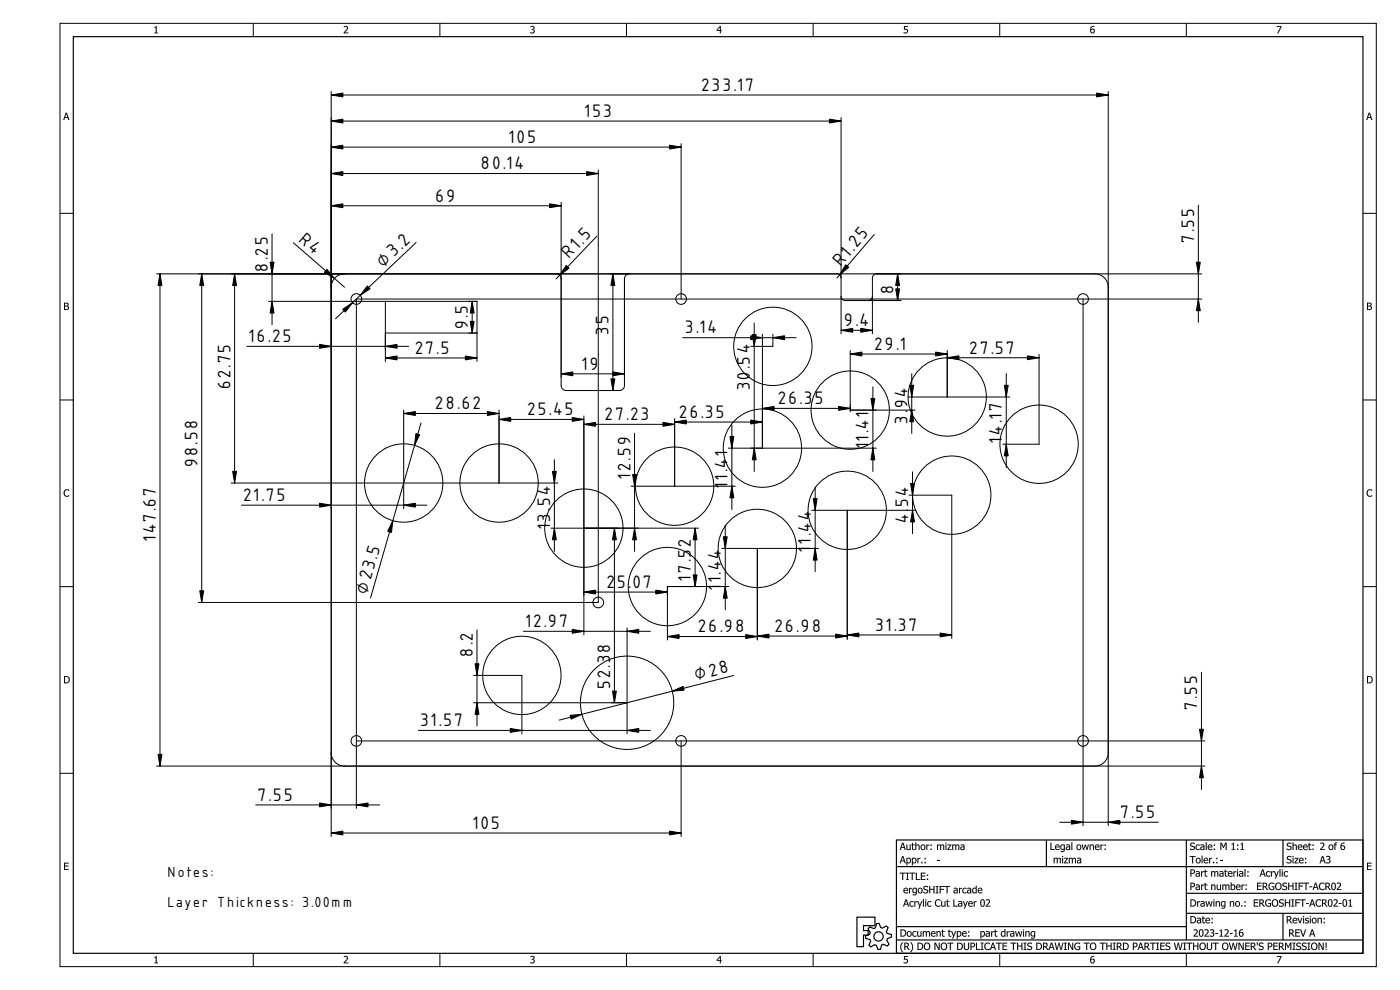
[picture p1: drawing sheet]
<svg xmlns="http://www.w3.org/2000/svg" width="420mm" height="297mm" viewBox="0 0 420 297" stroke-linecap="round" stroke-linejoin="round" font-family="sans-serif">
<defs><g id="words">
<g font-size="6.7">
<text x="210.6" y="27.2">233.17</text>
<text x="175.5" y="35">153</text>
<text x="152.9" y="42.9">105</text>
<text x="144.3" y="50.8">80.14</text>
<text x="130.6" y="60.5">69</text>
<text x="89.4" y="72.3" transform="rotate(41 89.4 72.3)">R4</text>
<text x="170.8" y="77.8" transform="rotate(-46 170.8 77.8)">R1.5</text>
<text x="358.4" y="72.9" transform="rotate(-90 358.4 72.9)">7.55</text>
<text x="80.4" y="81.5" transform="rotate(-90 80.4 81.5)">8.25</text>
<text x="115" y="80.3" transform="rotate(-43 115 80.3)">⌀3.2</text>
<text x="252.3" y="80.2" transform="rotate(-49 252.3 80.2)">R1.25</text>
<text x="268.1" y="88.1" transform="rotate(-90 268.1 88.1)">8</text>
<text x="140.4" y="98.9" transform="rotate(-90 140.4 98.9)">9.5</text>
<text x="182.6" y="100.5" transform="rotate(-90 182.6 100.5)">35</text>
<text x="205.6" y="100">3.14</text>
<text x="253.4" y="97.8">9.4</text>
<text x="74.8" y="102.7">16.25</text>
<text x="124.6" y="106.1">27.5</text>
<text x="262.4" y="105">29.1</text>
<text x="291" y="106.1">27.57</text>
<text x="174.8" y="110.9">19</text>
<text x="69.1" y="116.8" transform="rotate(-90 69.1 116.8)">62.75</text>
<text x="225.1" y="117.1" transform="rotate(-90 225.1 117.1)">30.54</text>
<text x="130.6" y="122.8">28.62</text>
<text x="158.3" y="124.6">25.45</text>
<text x="203.9" y="125.3">26.35</text>
<text x="233.5" y="121.2">26.35</text>
<text x="272.3" y="122.5" transform="rotate(-90 272.3 122.5)">94</text>
<text x="181.5" y="126">27.23</text>
<text x="272.3" y="127.1" transform="rotate(-90 272.3 127.1)">3.</text>
<text x="260.7" y="134.6" transform="rotate(-90 260.7 134.6)">1</text>
<text x="260.7" y="132.3" transform="rotate(-90 260.7 132.3)">1.41</text>
<text x="300.7" y="132.8" transform="rotate(-90 300.7 132.8)">14.17</text>
<text x="59.2" y="140.2" transform="rotate(-90 59.2 140.2)">98.58</text>
<text x="189.2" y="143.6" transform="rotate(-90 189.2 143.6)">12.59</text>
<text x="218.4" y="146.3" transform="rotate(-90 218.4 146.3)">1</text>
<text x="218.4" y="144" transform="rotate(-90 218.4 144)">1.41</text>
<text x="73.1" y="150.3">21.75</text>
<text x="272.6" y="152.1" transform="rotate(-90 272.6 152.1)">54</text>
<text x="165.1" y="158.8" transform="rotate(-90 165.1 158.8)">13.54</text>
<text x="272.6" y="156.9" transform="rotate(-90 272.6 156.9)">4.</text>
<text x="46.7" y="162.3" transform="rotate(-90 46.7 162.3)">147.67</text>
<text x="243.4" y="165.5" transform="rotate(-90 243.4 165.5)">1</text>
<text x="243.4" y="163.2" transform="rotate(-90 243.4 163.2)">1.44</text>
<text x="110.1" y="178.4" transform="rotate(-74 110.1 178.4)">⌀23.5</text>
<text x="182.1" y="176.4">2</text>
<text x="185.2" y="176.4">5.07</text>
<text x="207.3" y="174.2" transform="rotate(-90 207.3 174.2)">17.52</text>
<text x="216.4" y="177" transform="rotate(-90 216.4 177)">1</text>
<text x="216.4" y="174.7" transform="rotate(-90 216.4 174.7)">1.44</text>
<text x="157.8" y="188.2">12.97</text>
<text x="209.6" y="189.7">26.98</text>
<text x="232.5" y="189.6">26.98</text>
<text x="262.7" y="189.2">31.37</text>
<text x="141.9" y="197" transform="rotate(-90 141.9 197)">8.2</text>
<text x="183.1" y="206.8" transform="rotate(-90 183.1 206.8)">52.38</text>
<text x="209" y="204.2" transform="rotate(-14 209 204.2)">⌀28</text>
<text x="359.3" y="213.1" transform="rotate(-90 359.3 213.1)">7.55</text>
<text x="126.2" y="217.9">31.57</text>
<text x="77.4" y="240.2">7.55</text>
<text x="336.2" y="245.4">7.55</text>
<text x="142" y="248.7">105</text>
</g>
<g font-size="5.4">
<text x="50.2" y="263.1">Notes:</text>
<text x="50.2" y="272.1">Layer Thickness: 3.00mm</text>
</g>
</g></defs>
<g fill="none" stroke="#000" stroke-width=".3">
<path d="M18 7h395v283h-395zM76 7v4M132 7v4M188 7v4M244 7v4M300 7v4M356 7v4M18 64h4M409 64h4M18 120h4M409 120h4M18 176h4"/>
<path d="M409 176h4M18 232h4M409 232h4M76 286v4M132 286v4M188 286v4M244 286v4M300 286v4M356 286v4"/>
</g>
<g fill="#000">
<path d="M46.3 8.1l.7-.3v2h.4v.2h-1.1v-.2h.4v-1.5h-.4zM103.2 7.9a.8 .8 0 0 1 1.2 .3 .8 .8 0 0 1-.5 1.1l-.5 .5h1.1v.2h-1.3v-.3l.6-.7a.52 .52 0 0 0 .3-.8 .52 .52 0 0 0-.9 0zM159.2 7.9a.63 .63 0 0 1 1-.1 .63 .63 0 0 1-.2 1 .66 .66 0 0 1 .2 1.1 .66 .66 0 0 1-1-.3 .52 .52 0 0 0 .8 .2 .52 .52 0 0 0-.1-.8l-.3-.1v-.2a.4 .4 0 0 0 .4-.3 .4 .4 0 0 0-.2-.5 .4 .4 0 0 0-.5 .3zM271.3 7.8h1.2v.3h-.9v.6a.76 .76 0 0 1 .9 .9 .76 .76 0 0 1-1.3 .3v-.3a.54 .54 0 0 0 .8 .2 .54 .54 0 0 0 .1-.8 .54 .54 0 0 0-.8-.1zM383.2 7.8h1.4l-1 2.2h-.3l1-1.9h-1.1zM19.4 147.1l.9-.3 .5 .2v.3a.81 .81 0 0 0-1.2 .1 .81 .81 0 0 0 0 1.1 .81 .81 0 0 0 1.2 0v.4a1.13 1.13 0 0 1-1.6-.3 1.13 1.13 0 0 1 .2-1.5zM410.4 147.1l.9-.3 .5 .2v.3a.81 .81 0 0 0-1.1 .1 .81 .81 0 0 0 0 1.1 .81 .81 0 0 0 1.1 0v.4a1.13 1.13 0 0 1-1.5-.3 1.13 1.13 0 0 1 .1-1.5zM281.2 257.9h.8v.3h-.8zM366.2 257.9h.8v.3h-.8zM19.2 258.8h1.4v.3h-1.1v.6h1v.3h-1v.8h1.1v.2h-1.4zM410.3 258.8h1.3v.3h-1v.6h1v.3h-1v.8h1v.2h-1.3zM46.3 287.1l.7-.3v2h.4v.2h-1.1v-.2h.4v-1.5h-.4z"/>
<path d="M103.2 286.9a.8 .8 0 0 1 1.2 .4 .8 .8 0 0 1-.5 1.1l-.5 .4h1.1v.2h-1.3v-.3l.6-.7a.52 .52 0 0 0 .3-.8 .52 .52 0 0 0-.9 0zM159.2 286.9a.63 .63 0 0 1 1 0 .63 .63 0 0 1-.2 .9 .66 .66 0 0 1 .2 1.2 .66 .66 0 0 1-1-.4 .52 .52 0 0 0 .8 .2 .52 .52 0 0 0-.1-.8h-.3v-.3a.4 .4 0 0 0 .4-.3 .4 .4 0 0 0-.2-.5 .4 .4 0 0 0-.5 .3zM271.3 286.8h1.2v.3h-.9v.6a.76 .76 0 0 1 .9 .9 .76 .76 0 0 1-1.3 .4v-.4a.54 .54 0 0 0 .8 .2 .54 .54 0 0 0 .1-.8 .54 .54 0 0 0-.8 0zM383.2 286.8h1.4l-1 2.2h-.3l1-1.9h-1.1z"/>
<path d="M46.3 8.1l.7-.3v2h.4v.2h-1.1v-.2h.4v-1.5h-.4zM46.3 8.1v.2h.4v1.5h-.4v.2h1.1v-.2h-.4v-2z"/>
<path d="M103.2 7.9l.3-.1a.66 .66 0 0 1 .8 .2 .66 .66 0 0 1 0 .8l-.9 1 1.1-.1v.3h-1.3v-.3l.9-1.3-.2-.4-.7 .2zM103.2 7.9v.3l.6-.2 .3 .4-.9 1.3v.3h1.3v-.2h-1.1l.9-1v-.7l-.3-.3z"/>
<path d="M159.2 7.9l.3-.1a.57 .57 0 0 1 .8 .2 .57 .57 0 0 1-.3 .8l.5 .4-.2 .7-.5 .2-.7-.2v-.3l.8 .2 .3-.5-.2-.3h-.4v-.3l.4-.1 .1-.4-.3-.2-.6 .2zM159.2 7.9v.3l.4-.2a.38 .38 0 0 1 .6 .4 .38 .38 0 0 1-.6 .3v.2a.47 .47 0 0 1 .6 .6 .47 .47 0 0 1-.8 .2l-.2-.1v.3l.7 .1 .5-.4v-.5l-.4-.3 .4-.6-.4-.4z"/>
<path d="M216.1 7.8h.2v1.2h.3v.3h-.3v.7h-.3v-.7h-.9v-.4zM216 8.2l-.7 .8h.7z"/>
<path d="M216.1 7.8h.2v1.2h.3v.3h-.3v.7h-.3v-.7h-.9v-.4zM216.1 7.8l-1 1.1v.4l1-.1-.1 .8h.3v-.8l.3 .1v-.3h-.3v-1.2zM216 8.2l-.7 .8h.7zM216.1 8.1v.9h-.8z"/>
<path d="M271.3 7.8h1.2v.3h-.9l.1 .5a.76 .76 0 0 1 .8 1.1 .76 .76 0 0 1-1.3 .2v-.3l.7 .2 .3-.3a.53 .53 0 0 0-.3-.6 .53 .53 0 0 0-.6 .1zM271.3 7.8v1.1h.7l.2 .4-.2 .4-.8-.1v.3l.9 .1 .4-.4v-.6l-.4-.3h-.5v-.6h.9v-.3z"/>
<path d="M327.5 8l.8-.2v.3a.65 .65 0 0 0-.8 .7 .71 .71 0 0 1 1 .3 .71 .71 0 0 1-.6 .9 .71 .71 0 0 1-.7-.8zM327.4 9.3a.45 .45 0 0 0 .9 0 .45 .45 0 0 0-.9 0z"/>
<path d="M327.5 8l.9-.2-.1 .3a.63 .63 0 0 0-.8 .7 .71 .71 0 0 1 1 0 .71 .71 0 0 1-.1 1l-.7 .2-.4-.3-.1-1zM327.4 8.1a1.06 1.06 0 0 0-.3 1.2 1.06 1.06 0 0 0 1 .7l.4-.4v-.6l-.4-.4-.7 .2 .2-.6 .8-.1v-.3zM327.4 9.2a.45 .45 0 0 0 .9 0 .45 .45 0 0 0-.9 0zM327.4 9.3a.45 .45 0 0 1 .9 0 .45 .45 0 0 1-.9 0z"/>
<path d="M383.2 7.8h1.4l-1 2.2h-.3l1-1.9h-1.1zM383.2 7.8v.3h1.1l-1 1.9h.3l1-2.2z"/>
<path d="M19.7 33.8h.4l.7 2.2h-.3l-.2-.6h-.8l-.2 .6h-.3zM19.7 33.8l-.7 2.2h.3l.2-.6h.8l.2 .6h.3l-.7-2.2zM19.9 34.1l-.3 1h.6zM19.9 34.1l.4 1.1h-.8z"/>
<path d="M19.7 33.8h.4l.7 2.2h-.3l-.2-.6h-.8l-.2 .6h-.3zM19.9 34.1l-.3 1h.6z"/>
<path d="M410.8 33.8h.3l.8 2.2h-.4l-.1-.6h-.9l-.2 .6h-.3zM410.8 33.8l-.8 2.2h.3l.2-.6h.9l.2 .6h.3l-.8-2.2zM410.9 34.1l-.3 1h.7zM410.9 34.1l.4 1.1h-.7z"/>
<path d="M410.8 33.8h.3l.8 2.2h-.3l-.2-.6h-.9l-.2 .6h-.3zM410.9 34.1l-.3 1h.7z"/>
<path d="M19.2 90.8h.6a.54 .54 0 0 1 .7 .3 .54 .54 0 0 1-.2 .7 .65 .65 0 0 1 .3 .8 .65 .65 0 0 1-.8 .4h-.6zM19.5 91.1v.6h.3a.35 .35 0 0 0 .5-.3 .35 .35 0 0 0-.5-.3zM19.5 92v.8h.2a.44 .44 0 0 0 .7-.4 .44 .44 0 0 0-.6-.4z"/>
<path d="M19.2 90.8h1l.4 .3v.4l-.3 .3 .3 .2 .1 .5-.3 .4-1.2 .1zM19.2 90.8v2.2h1l.5-.5-.1-.5-.3-.2 .2-.2v-.5l-.4-.2zM19.5 91.1v.6l.8-.2-.1-.4zM19.5 91.1h.7v.5l-.7 .1zM19.5 92v.8l.9-.3-.2-.5zM19.5 91.9l.8 .2v.5l-.8 .2z"/>
<path d="M410.3 90.8h.5a.54 .54 0 0 1 .8 .3 .54 .54 0 0 1-.3 .7 .65 .65 0 0 1 .4 .8 .65 .65 0 0 1-.8 .4h-.6zM410.6 91.1v.6h.3a.35 .35 0 0 0 .4-.3 .35 .35 0 0 0-.5-.3zM410.6 92v.8h.2a.44 .44 0 0 0 .6-.4 .44 .44 0 0 0-.5-.4z"/>
<path d="M410.2 90.8h.6a.55 .55 0 0 1 .8 .2 .55 .55 0 0 1-.3 .8 .59 .59 0 0 1 .5 .5 .59 .59 0 0 1-.3 .5l-1.3 .2zM410.3 90.8v2.2h1l.4-.5-.1-.5-.3-.2 .3-.2v-.5l-.4-.3zM410.6 91.1v.6l.7-.2-.1-.4zM410.5 91.1h.7l.1 .5-.8 .1zM410.6 92v.8l.8-.3-.1-.5zM410.5 91.9l.9 .2v.5l-.9 .2z"/>
<path d="M19.4 147.1l.7-.3 .7 .2v.3l-1-.2-.4 .6 .1 .6 .3 .4 .5 .1 .5-.3v.4l-.3 .1a1.07 1.07 0 0 1-1.2-.3 1.07 1.07 0 0 1-.1-1.3zM19.4 147.1l-.3 .8 .3 .9 .7 .2 .7-.1v-.4l-.6 .3-.5-.1-.3-.8 .3-.7 .5-.2 .6 .3v-.3l-.7-.2z"/>
<path d="M410.4 147.1l.7-.3 .7 .2v.3l-.9-.2-.4 .6a.76 .76 0 0 0 .1 .8 .76 .76 0 0 0 .8 .3l.4-.3v.4l-.6 .2-.5-.1-.4-.4-.2-.8zM410.4 147.1l-.2 .8 .2 .9 .7 .2 .7-.1v-.4l-.6 .3-.5-.1-.3-.8 .3-.7 .5-.2 .6 .3v-.3l-.7-.2z"/>
<path d="M19.2 202.8h.5a1.1 1.1 0 0 1 1.2 1.1 1.1 1.1 0 0 1-1.2 1.1h-.5zM19.5 203.1v1.7a.88 .88 0 0 0 1.1-.9 .88 .88 0 0 0-1.1-.8z"/>
<path d="M19.2 202.8l1.2 .1 .4 .5a1.1 1.1 0 0 1 0 1.2 1.1 1.1 0 0 1-1.1 .4h-.5zM19.2 202.8v2.2l1.3-.2 .4-.7-.2-.9-.5-.3zM19.5 203.1v1.7l.7-.1 .4-.4a.87 .87 0 0 0-.1-.9 .87 .87 0 0 0-1-.3zM19.5 203.1h.7l.4 .4v.7l-.4 .5-.7 .1z"/>
<path d="M410.3 202.8h.5a1.1 1.1 0 0 1 1.2 1.1 1.1 1.1 0 0 1-1.2 1.1h-.5zM410.6 203.1v1.7a.88 .88 0 0 0 1.1-.9 .88 .88 0 0 0-1.1-.8z"/>
<path d="M410.2 202.8l1 .1a1.11 1.11 0 0 1 .8 1.3 1.11 1.11 0 0 1-1.2 .8h-.6zM410.3 202.8v2.2l1.2-.2 .4-.5v-.9l-.5-.4zM410.6 203.1v1.7l.6-.1 .4-.4a.85 .85 0 0 0-.5-1.2zM410.5 203.1h.7l.4 .4 .1 .7-.4 .5-.8 .1z"/>
<path d="M270.7 252.8h.4l.8 2.2h-.4l-.2-.6h-.8l-.2 .6h-.3zM270.7 252.8l-.7 2.2h.3l.2-.6h.8l.2 .6h.3l-.7-2.2zM270.9 253.1l-.3 1.1h.7zM270.9 253.1l.4 1.1h-.7zM272 253.4h.3v1.1l.3 .3 .4-.2v-1.2h.3v1.6h-.3v-.2l-.5 .3-.3-.2zM272 253.4l.2 1.5 .5 .1 .3-.2v.2h.3v-1.6h-.3v1.2l-.4 .2-.3-.2v-1.2zM273.7 252.9h.3v.5h.5v.2h-.5v1l.5 .2v.2l-.7-.2-.1-1.2h-.2zM273.7 252.9l-.2 .7h.2v.9a.53 .53 0 0 0 .8 .5v-.2l-.5-.1v-1.1h.5v-.2h-.5v-.5zM274.7 252.7h.3v.9l.2-.2a.53 .53 0 0 1 .6 0 .53 .53 0 0 1 .2 .6v1h-.3v-1.3l-.3-.1-.4 .2v1.2h-.3zM274.7 252.7v2.3h.3v-1.2l.4-.2 .3 .2v1.2h.3v-1a.55 .55 0 0 0-.4-.6 .55 .55 0 0 0-.6 .2v-.9zM276.1 254.2a.81 .81 0 0 1 1.6 0 .81 .81 0 0 1-1.6 0zM276.5 253.6a.82 .82 0 0 0-.1 1.1 .82 .82 0 0 0 1.1 .1 .88 .88 0 0 0 .1-.9 .88 .88 0 0 0-.8-.5zM276.7 253.7v1l.5 .1 .2-.4-.1-.7zM276.6 253.7a.54 .54 0 0 1 .9 .5 .54 .54 0 0 1-.9 .5zM278 253.4h.3v.2l.6-.2v.3l-.6 .2v1.1h-.3zM278 253.4v1.6h.3v-1.1l.6-.2v-.3l-.6 .3v-.3zM279.2 253.4h.4v.4h-.4zM279.2 253.4v.4h.4v-.4zM279.2 254.6h.4v.4h-.4zM279.2 254.6v.4h.4v-.4z"/>
<path d="M270.7 256.8h.4l.8 2.2h-.4l-.2-.6h-.8l-.2 .6h-.3zM270.7 256.8l-.7 2.2h.3l.2-.6h.8l.2 .6h.3l-.7-2.2zM270.9 257.1l-.3 1.1h.7zM270.9 257.1l.4 1.1h-.7zM272 257.4h.3v.2l.2-.2a.63 .63 0 0 1 .7 .1 .63 .63 0 0 1 .2 .7 .73 .73 0 0 1-.3 .7 .73 .73 0 0 1-.8 0v.7h-.3zM272 257.4v2.2h.3v-.7l.2 .1a.86 .86 0 0 0 .9-.4 .86 .86 0 0 0-.2-1l-.4-.2-.5 .2v-.2zM272.3 257.8v.9l.5 .1 .3-.4-.1-.6-.3-.2zM272.3 257.8a.57 .57 0 0 1 .9 .5 .57 .57 0 0 1-.9 .4zM273.7 257.4h.3v.2l.2-.2a.63 .63 0 0 1 .7 .1 .63 .63 0 0 1 .2 .7 .73 .73 0 0 1-.3 .7 .73 .73 0 0 1-.8 0v.7h-.3zM273.7 257.4v2.2h.3l-.1-.7 .3 .1a.86 .86 0 0 0 .8-.4 .86 .86 0 0 0-.1-1l-.4-.2-.6 .2 .1-.2zM274 257.8v.9l.5 .1 .2-.4v-.6l-.3-.2zM273.9 257.8a.57 .57 0 0 1 .9 .5 .57 .57 0 0 1-.8 .4zM275.3 257.4h.3v.2l.6-.2v.3l-.6 .2v1.1h-.3zM275.3 257.4v1.6h.3v-1.1l.6-.2v-.3l-.6 .3v-.3zM276.5 258.6h.4v.4h-.4zM276.5 258.6v.4h.4v-.4zM277.5 257.4h.4v.4h-.4zM277.5 257.4v.4h.3v-.4zM277.5 258.6h.4v.4h-.4zM277.5 258.6v.4h.3v-.4z"/>
<path d="M270.7 252.8h.4l.7 2.2h-.3l-.2-.6h-.8l-.2 .6h-.3zM270.9 253.1l-.3 1.1h.7zM272 253.4h.3v1.2l.3 .2 .4-.2v-1.2h.3v1.6h-.3v-.2l-.5 .3-.3-.2zM273.7 252.9h.3v.5h.5v.2h-.5v1.1l.5 .1a.41 .41 0 0 1-.5 .3 .41 .41 0 0 1-.3-.6v-.9h-.2zM274.7 252.7h.3v.9a.56 .56 0 0 1 .6-.2 .56 .56 0 0 1 .4 .6v1h-.3v-1.2l-.3-.2-.4 .2v1.2h-.3zM276.5 253.6a.78 .78 0 0 1 1.1 .1 .78 .78 0 0 1-.2 1.1 .78 .78 0 0 1-1.1-.1zM276.7 253.7a.55 .55 0 0 0-.1 .8 .55 .55 0 0 0 .8 .1 .56 .56 0 0 0 0-.8 .56 .56 0 0 0-.7-.1zM278 253.4h.3v.2l.6-.2v.3l-.6 .2v1.1h-.3zM279.2 253.4h.4v.4h-.4zM279.2 254.6h.4v.4h-.4z"/>
<path d="M270.7 256.8h.4l.7 2.2h-.3l-.2-.6h-.8l-.2 .6h-.3zM270.9 257.1l-.3 1.1h.7zM272 257.4l.3 .2a.74 .74 0 0 1 1 0 .74 .74 0 0 1 0 1 .68 .68 0 0 1-1 .3v.7h-.3zM272.3 257.8v.9a.55 .55 0 0 0 .8-.4 .55 .55 0 0 0-.7-.6zM273.7 257.4l.3 .2a.74 .74 0 0 1 1 0 .74 .74 0 0 1 0 1 .68 .68 0 0 1-1 .3v.7h-.3zM274 257.8v.9a.55 .55 0 0 0 .8-.4 .55 .55 0 0 0-.7-.6zM275.3 257.4h.3v.2l.6-.2v.3l-.6 .2v1.1h-.3zM276.5 258.6h.4v.4h-.4zM277.5 257.4h.3v.4h-.3zM277.5 258.6h.3v.4h-.3z"/>
<path d="M281.1 257.9h.9v.3h-.9zM281.2 257.9v.3h.8v-.3z"/>
<path d="M281.2 253.4h.3v.2l.6-.3 .3 .3 .3-.3 .5 .1 .2 .4v1.2h-.3l-.1-1.2-.2-.2-.4 .2v1.2h-.3v-1.2l-.2-.2-.4 .2v1.2h-.3zM281.2 253.4v1.6h.3v-1.2l.4-.2 .2 .2 .1 1.2h.2v-1.2l.4-.2 .3 .2v1.2h.3l-.3-1.6h-.3l-.4 .3-.3-.3-.6 .2v-.2zM283.7 253.4h.3v1.6h-.3zM283.8 253.4v1.6h.2v-1.6zM283.7 252.8h.4v.3h-.4zM283.7 252.8v.3h.3v-.3zM284.3 253.4h1.2l-.9 1.4h.9v.2h-1.2l.9-1.4h-.9zM284.3 253.4v.2h.9l-.9 1.4h1.2v-.2h-.9l.9-1.4zM285.8 253.4h.3v.2l.5-.3 .3 .3 .4-.3 .4 .1 .2 .4v1.2h-.3v-1.2l-.3-.2-.3 .2v1.2h-.3v-1.2l-.3-.2-.4 .2 .1 1.2h-.3zM285.8 253.4v1.6h.2v-1.2l.4-.2 .3 .2v1.2h.3v-1.2l.3-.2 .3 .2v1.2h.3l-.1-1.5-.5-.1-.4 .2a.5 .5 0 0 0-.9 0v-.2zM288.5 254.4v.3l.7-.1v-.4zM288.5 254.3l.7-.1v.4a.38 .38 0 0 1-.5 .3 .38 .38 0 0 1-.2-.6zM288.3 253.4h.8l.3 .2 .1 1.4h-.3v-.1l-.2 .1a.53 .53 0 0 1-.7-.1 .53 .53 0 0 1-.1-.6l1-.3-.2-.4-.7 .1zM288.3 253.4v.3l.7-.1 .2 .4a.67 .67 0 0 0-.8 .1 .67 .67 0 0 0-.1 .8l.6 .2 .3-.3v.2h.3l-.1-1.4z"/>
<path d="M281.2 253.4h.3v.2a.51 .51 0 0 1 .9 0l.3-.2 .5 .1 .2 1.5h-.3v-.9a.34 .34 0 0 0-.3-.5 .34 .34 0 0 0-.4 .4v1h-.2l-.1-1.2-.2-.2-.4 .2v1.2h-.3zM283.8 253.4h.2v1.6h-.2zM283.7 252.8h.3v.3h-.3zM284.3 253.4h1.2l-.9 1.4h.9v.2h-1.2l.9-1.4h-.9zM285.8 253.4h.2v.2a.51 .51 0 0 1 .9 0l.4-.2 .5 .1 .1 1.5h-.3v-.9a.34 .34 0 0 0-.2-.5 .34 .34 0 0 0-.4 .4v1h-.3v-1.2l-.3-.2-.4 .2v1.2h-.2zM288.5 254.3a.37 .37 0 0 0 .2 .5 .37 .37 0 0 0 .5-.2v-.4zM288.3 253.4l1.1 .2 .1 1.4-.3-.1a.59 .59 0 0 1-.8 .1 .59 .59 0 0 1-.2-.8 .59 .59 0 0 1 .8-.2h.2l-.1-.3h-.8z"/>
<path d="M315.3 252.8h.2v2h1v.2h-1.2zM316.8 253.6a.7 .7 0 0 1 .9-.2 .7 .7 0 0 1 .3 .8h-1.1a.65 .65 0 0 0 .4 .6 .65 .65 0 0 0 .7-.2v.3a.9 .9 0 0 1-1.2-.1 .9 .9 0 0 1 0-1.2zM317 253.7l-.1 .3h.9l-.3-.4zM318.6 253.7a.54 .54 0 0 0-.1 .8 .54 .54 0 0 0 .8 .1v-.9zM318.4 253.6l.3-.2h.9v1.4a.81 .81 0 0 1-1.3 .8l.1-.3a.57 .57 0 0 0 .6 .1 .57 .57 0 0 0 .3-.6 .76 .76 0 0 1-1.1-.2 .76 .76 0 0 1 .2-1zM320.2 254.3a.37 .37 0 0 0 .2 .5 .37 .37 0 0 0 .5-.2v-.4zM320 253.4l1.1 .2 .1 1.4-.3-.1a.59 .59 0 0 1-.8 .1 .59 .59 0 0 1-.2-.8 .59 .59 0 0 1 .8-.2h.2l-.1-.3h-.8zM321.5 252.7h.3v2.3h-.3zM323.2 253.6a.78 .78 0 0 1 1.1 .1 .78 .78 0 0 1-.1 1.1 .78 .78 0 0 1-1.1-.1zM323.4 253.7a.55 .55 0 0 0 0 .8 .55 .55 0 0 0 .8 .1 .56 .56 0 0 0 0-.8 .56 .56 0 0 0-.8-.1zM324.6 253.4h.3l.3 1.3 .4-1.3h.2l.4 1.3 .3-1.3h.3l-.4 1.6h-.3l-.4-1.2-.4 1.2h-.2zM327 253.4h.3v.2a.56 .56 0 0 1 .6-.2 .56 .56 0 0 1 .4 .6v1h-.3v-1.2l-.3-.2-.4 .2v1.2h-.3zM328.8 253.6a.7 .7 0 0 1 .9-.2 .7 .7 0 0 1 .3 .8h-1.1a.65 .65 0 0 0 .4 .6 .65 .65 0 0 0 .7-.2v.3a.9 .9 0 0 1-1.2-.1 .9 .9 0 0 1 0-1.2zM329 253.7l-.1 .3h.8l-.2-.4zM330.3 253.4h.2v.2l.6-.2v.3l-.6 .2v1.1h-.2zM331.5 253.4h.4v.4h-.4zM331.5 254.6h.4v.4h-.4z"/>
<path d="M315.2 252.8h.4l-.1 2h1v.2h-1.3zM315.3 252.8v2.2h1.2v-.2h-1v-2zM316.8 253.6l.6-.3 .5 .2 .1 .8h-1.1l.3 .5 .8-.2v.3l-.6 .2-.6-.2-.2-.7zM316.8 253.6a.86 .86 0 0 0-.1 1 .86 .86 0 0 0 .9 .4l.4-.1v-.3l-.7 .2-.4-.6h1.1v-.4l-.4-.4zM317 253.7l-.1 .3h.9l-.3-.4zM317 253.7l.5-.1 .3 .4h-.9zM318.6 253.8v.8h.7v-.9zM318.6 253.7h.7v.9a.56 .56 0 0 1-.8-.1 .56 .56 0 0 1 .1-.8zM318.4 253.6l.3-.3 .9 .1v1.4a.86 .86 0 0 1-1.3 .8v-.3h.9l.1-.5-.5 .2-.5-.2-.1-.6zM318.4 253.6a.79 .79 0 0 0-.2 .9 .79 .79 0 0 0 .9 .5l.2-.2a.55 .55 0 0 1-.3 .6 .55 .55 0 0 1-.6-.1l-.1 .3 .9-.1 .3-.7 .1-1.4zM320.2 254.4v.3l.7-.1v-.4zM320.2 254.3l.7-.1v.4a.38 .38 0 0 1-.5 .3 .38 .38 0 0 1-.2-.6zM320 253.4h.8l.3 .2 .1 1.4h-.3v-.1l-.2 .1a.53 .53 0 0 1-.7-.1 .53 .53 0 0 1-.1-.6l1-.3-.3-.4-.6 .1zM320 253.4v.3l.7-.1 .2 .4a.67 .67 0 0 0-.8 .1 .67 .67 0 0 0-.1 .8l.5 .2 .4-.3v.2h.3l-.2-1.4zM321.5 252.7h.3v2.3h-.3zM321.5 252.7v2.3h.3v-2.3zM322.9 254.2a.82 .82 0 0 1 1.6 0 .82 .82 0 0 1-1.6 0zM323.3 253.6a.82 .82 0 0 0-.1 1.1 .82 .82 0 0 0 1.1 .1 .88 .88 0 0 0 .1-.9 .88 .88 0 0 0-.8-.5zM323.5 253.7a.57 .57 0 0 0-.1 .8 .57 .57 0 0 0 .7 .2v-1zM323.2 254.2a.54 .54 0 0 1 1 0 .54 .54 0 0 1-1 0zM324.6 253.4h.3l.3 1.3 .4-1.3h.2l.4 1.3 .3-1.3h.3l-.4 1.6h-.3l-.4-1.2-.4 1.2h-.3zM324.6 253.4l.5 1.6h.2l.4-1.3 .4 1.3h.3l.4-1.6h-.3l-.3 1.3-.4-1.3h-.2l-.4 1.3-.3-1.3zM327 253.4h.3v.2l.2-.2a.53 .53 0 0 1 .6 0 .53 .53 0 0 1 .2 .6v1h-.3v-1.1l-.3-.3-.4 .2v1.2h-.3zM327 253.4v1.6h.3v-1.2a.41 .41 0 0 1 .5-.2 .41 .41 0 0 1 .2 .5v.9h.3v-1a.55 .55 0 0 0-.4-.6 .55 .55 0 0 0-.6 .2v-.2zM328.8 253.6l.5-.3 .5 .2 .2 .8h-1.1l.3 .5 .8-.2a.74 .74 0 0 1-.9 .5 .74 .74 0 0 1-.5-.9zM328.8 253.6a.86 .86 0 0 0-.2 1 .86 .86 0 0 0 1 .4l.4-.1v-.3l-.8 .2-.4-.6h1.2l-.1-.4-.3-.4zM329 253.7l-.1 .3h.8l-.2-.4zM329 253.7l.5-.1 .2 .4h-.9zM330.3 253.4h.3l-.1 .2 .7-.2v.3l-.7 .2 .1 1.1h-.3zM330.3 253.4v1.6h.2v-1.1l.6-.2v-.3l-.6 .3v-.3zM331.5 253.4h.4v.4h-.4zM331.5 253.4v.4h.4v-.4zM331.5 254.6h.4v.4h-.4zM331.5 254.6v.4h.4v-.4z"/>
<path d="M316.2 257.4h.3v.2l.6-.3 .3 .3 .3-.3 .5 .1 .2 .4v1.2h-.3v-1.2l-.3-.2-.4 .2 .1 1.2h-.4v-1.2l-.2-.2-.4 .2v1.2h-.3zM316.2 257.4v1.6h.3v-1.2l.4-.2 .3 .2v1.2h.2v-1.2l.4-.2 .3 .2v1.2h.3l-.3-1.6h-.3l-.4 .3-.3-.3-.6 .2v-.2zM318.7 257.4h.3v1.6h-.3zM318.8 257.4v1.6h.2v-1.6zM318.7 256.8h.4v.3h-.4zM318.7 256.8v.3h.4v-.3zM319.3 257.4h1.2l-.9 1.4h.9v.2h-1.2l.9-1.4h-.9zM319.3 257.4v.2h.9l-.9 1.4h1.2v-.2h-.9l.9-1.4zM320.8 257.4h.3l-.1 .2a.52 .52 0 0 1 .9 0l.5-.3 .4 .3 .1 1.4h-.3v-1.2l-.2-.2-.4 .2v1.2h-.3v-1.2l-.3-.2-.4 .2 .1 1.2h-.3zM320.8 257.4v1.6h.2v-1.2l.4-.2 .3 .2v1.2h.3v-1.2l.4-.2 .2 .2v1.2h.3l-.1-1.5-.5-.1-.4 .2a.5 .5 0 0 0-.9 0v-.2zM323.5 258.4v.3l.7-.1v-.4zM323.5 258.3l.7-.1v.4a.38 .38 0 0 1-.5 .3 .38 .38 0 0 1-.2-.6zM323.3 257.4h.8l.3 .2 .1 1.4h-.3v-.1l-.2 .1a.53 .53 0 0 1-.7-.1 .53 .53 0 0 1-.1-.6l1-.3-.2-.4-.7 .1zM323.3 257.4v.3l.7-.1 .2 .4a.67 .67 0 0 0-.8 .1 .67 .67 0 0 0-.1 .8l.6 .2 .3-.3v.2h.3l-.1-1.4z"/>
<path d="M316.2 257.4h.3v.2a.51 .51 0 0 1 .9 0l.4-.2 .4 .1 .2 1.5h-.3v-.9a.34 .34 0 0 0-.3-.5 .34 .34 0 0 0-.4 .4v1h-.2l-.1-1.2-.2-.2-.4 .2v1.2h-.3zM318.8 257.4h.2v1.6h-.2zM318.7 256.8h.4v.3h-.4zM319.3 257.4h1.2l-.9 1.4h.9v.2h-1.2l.9-1.4h-.9zM320.8 257.4h.2v.2a.51 .51 0 0 1 .9 0l.4-.2 .5 .1 .1 1.5h-.3v-.9a.34 .34 0 0 0-.2-.5 .34 .34 0 0 0-.4 .4v1h-.3v-1.2l-.3-.2-.4 .2v1.2h-.2zM323.5 258.3a.37 .37 0 0 0 .2 .5 .37 .37 0 0 0 .5-.2v-.4zM323.3 257.4l1.1 .2 .1 1.4-.3-.1a.59 .59 0 0 1-.8 .1 .59 .59 0 0 1-.2-.8 .59 .59 0 0 1 .8-.2h.2l-.1-.3h-.8z"/>
<path d="M357 256.8h1.8v.3h-.7v1.9h-.3v-1.9h-.8zM357 256.8v.3h.8v1.9h.3l-.1-1.9h.8v-.3zM358.7 258.2a.85 .85 0 0 1 1.7 0 .85 .85 0 0 1-1.7 0zM359.1 257.6a.82 .82 0 0 0-.1 1.1 .82 .82 0 0 0 1.1 .1l.2-.6-.2-.6-.5-.2zM359.3 257.7a.57 .57 0 0 0-.1 .8 .57 .57 0 0 0 .7 .2v-1zM359.3 257.7a.54 .54 0 0 1 .8 .5 .54 .54 0 0 1-.8 .5zM360.6 256.7h.3v2.3h-.3zM360.6 256.7v2.3h.3v-2.3zM361.4 257.6l.5-.3 .5 .2 .2 .8h-1.1l.3 .5 .8-.2v.3l-.6 .2-.6-.2-.2-.7zM361.4 257.6a.86 .86 0 0 0-.1 1 .86 .86 0 0 0 .9 .4l.4-.1v-.3l-.7 .2-.4-.6h1.1v-.4l-.4-.4zM361.6 257.7l-.1 .3h.8l-.2-.4zM361.6 257.7l.5-.1 .3 .4h-.9zM362.9 257.4h.3v.2l.6-.2v.3l-.6 .2v1.1h-.3zM362.9 257.4v1.6h.3l-.1-1.1 .7-.2v-.3l-.7 .3 .1-.3zM364 258.6h.4v.4h-.4zM364 258.6v.4h.4v-.4zM365 257.4h.4v.4h-.4zM365 257.4v.4h.4v-.4zM365 258.6h.4v.4h-.4zM365 258.6v.4h.4v-.4z"/>
<path d="M357 256.8h1.8v.3h-.7v1.9h-.3v-1.9h-.8zM359.1 257.6a.78 .78 0 0 1 1.1 .1 .78 .78 0 0 1-.1 1.1 .78 .78 0 0 1-1.1-.1zM359.3 257.7a.55 .55 0 0 0-.1 .8 .55 .55 0 0 0 .8 .1 .56 .56 0 0 0 0-.8 .56 .56 0 0 0-.7-.1zM360.6 256.7h.3v2.3h-.3zM361.4 257.6a.7 .7 0 0 1 .9-.2 .7 .7 0 0 1 .3 .8h-1.1a.65 .65 0 0 0 .4 .6 .65 .65 0 0 0 .7-.2v.3a.9 .9 0 0 1-1.2-.1 .9 .9 0 0 1 0-1.2zM361.6 257.7l-.1 .3h.8l-.2-.4zM362.9 257.4h.3v.2l.6-.2v.3l-.6 .2v1.1h-.3zM364 258.6h.4v.4h-.4zM365 257.4h.4v.4h-.4zM365 258.6h.4v.4h-.4z"/>
<path d="M357.4 253l.8-.2 .4 .1-.1 .4a.49 .49 0 0 0-.6-.3 .49 .49 0 0 0-.3 .7h.2a.72 .72 0 0 1 .8 .9 .72 .72 0 0 1-1.1 .4l-.3-.1v-.4a.6 .6 0 0 0 .6 .3 .6 .6 0 0 0 .5-.6 .86 .86 0 0 1-.9-.3 .86 .86 0 0 1 0-.9zM359 253.6l.1-.1a.55 .55 0 0 1 .9 .3 .59 .59 0 0 0-.8 0 .59 .59 0 0 0 0 .8 .59 .59 0 0 0 .8 0 .66 .66 0 0 1-.8 .5 .66 .66 0 0 1-.4-.9zM360.5 254.3a.37 .37 0 0 0 .2 .5 .37 .37 0 0 0 .5-.2v-.4zM360.3 253.4l1.1 .2 .1 1.4-.3-.1a.59 .59 0 0 1-.8 .1 .59 .59 0 0 1-.2-.8 .59 .59 0 0 1 .8-.2h.2l-.1-.3h-.8zM361.9 252.7h.2v2.3h-.2zM362.6 253.6a.7 .7 0 0 1 .9-.2 .7 .7 0 0 1 .4 .8h-1.2a.65 .65 0 0 0 .4 .6 .65 .65 0 0 0 .7-.2v.3a.9 .9 0 0 1-1.1-.1 .9 .9 0 0 1-.1-1.2zM362.9 253.7l-.2 .3h.9l-.2-.4zM364.3 253.4h.3v.4h-.3zM364.3 254.6h.3v.4h-.3z"/>
<path d="M357.4 253l1-.1 .1 .4a.48 .48 0 0 0-.6-.3 .48 .48 0 0 0-.3 .7l.4 .1a.7 .7 0 0 1 .6 1 .7 .7 0 0 1-1.1 .2l-.4-.1v-.4l.7 .3 .5-.3v-.3l-1.1-.4zM357.4 253l-.2 .4 .1 .4 .8 .3a.35 .35 0 0 1 .3 .4 .35 .35 0 0 1-.3 .3l-.9-.3v.4l.3 .1 .9-.1 .1-.8-.9-.4-.1-.3 .4-.4 .7 .3v-.4l-.7-.1zM359 253.6l.8-.2 .3 .1v.3l-.4-.2a.59 .59 0 0 0-.6 .7 .59 .59 0 0 0 .7 .5l.3-.2v.3l-.5 .2-.7-.4-.1-.7zM359 253.6l-.1 .2a.81 .81 0 0 0 0 .9 .81 .81 0 0 0 .8 .4l.3-.2v-.3l-.6 .2-.3-.8 .3-.4 .6 .2v-.3l-.6-.1zM360.5 254.4v.3l.7-.1v-.4zM360.5 254.3l.7-.1v.4a.38 .38 0 0 1-.5 .3 .38 .38 0 0 1-.2-.6zM360.3 253.4h.8l.4 .2v1.4h-.3v-.1l-.2 .1a.53 .53 0 0 1-.7-.1 .53 .53 0 0 1 0-.6l.9-.3-.2-.4-.7 .1zM360.3 253.4v.3l.7-.1 .2 .4a.67 .67 0 0 0-.8 .1 .67 .67 0 0 0-.1 .8l.6 .2 .3-.3v.2h.3l-.1-1.4zM361.9 252.7h.3v2.3h-.3zM361.9 252.7v2.3h.2v-2.3zM362.6 253.6l.6-.3 .5 .2 .2 .8h-1.2l.3 .5 .8-.2v.3l-.5 .2-.7-.2-.2-.7zM362.7 253.6a.86 .86 0 0 0-.2 1 .86 .86 0 0 0 .9 .4l.4-.1v-.3l-.7 .2-.4-.6h1.2l-.1-.4-.3-.4zM362.9 253.7l-.2 .3h.9l-.2-.4zM362.8 253.7l.6-.1 .2 .4h-.9zM364.3 253.4h.4v.4h-.4zM364.3 253.4v.4h.3v-.4zM364.3 254.6h.4v.4h-.4zM364.3 254.6v.4h.3v-.4z"/>
<path d="M366.2 257.9h.8v.3h-.8zM366.2 257.9v.3h.8v-.3z"/>
<path d="M366.3 252.8h.4l.5 1.3 .5-1.3h.4v2.2h-.3v-1.9l-.5 1.3h-.2l-.6-1.3v1.9h-.2zM369.6 253.1l.7-.3v2h.4v.2h-1.1v-.2h.4v-1.5h-.4zM371.3 253.4h.3v.4h-.3zM371.3 254.6h.3v.4h-.3zM372.3 253.1l.7-.3v2h.4v.2h-1.1v-.2h.4v-1.5h-.4z"/>
<path d="M366.2 252.8h.5l.5 1.3 .5-1.3h.4v2.2h-.3v-1.9l-.5 1.3h-.2l-.6-1.2v1.8h-.3zM366.3 252.8v2.2h.2v-1.9l.6 1.3h.2l.5-1.3v1.9h.3v-2.2h-.4l-.5 1.3-.5-1.3zM369.6 253.1l.7-.3v2h.4v.2h-1.1v-.2h.4v-1.5l-.4 .1zM369.6 253.1v.2h.4v1.5h-.4v.2h1.1v-.2h-.4v-2zM371.3 253.4h.3v.4h-.3zM371.3 253.4v.4h.3v-.4zM371.3 254.6h.3v.4h-.3zM371.3 254.6v.4h.3v-.4zM372.3 253.1l.7-.3v2h.4v.2h-1.1v-.2h.4v-1.5l-.4 .1zM372.3 253.1v.2h.4v1.5h-.4v.2h1.1v-.2h-.4v-2z"/>
<path d="M386.4 253l.9-.2 .3 .1-.1 .4a.49 .49 0 0 0-.6-.3 .49 .49 0 0 0-.3 .7h.2a.72 .72 0 0 1 .8 .9 .72 .72 0 0 1-1.1 .4l-.3-.1v-.4a.6 .6 0 0 0 .6 .3 .6 .6 0 0 0 .5-.6 .86 .86 0 0 1-.9-.3 .86 .86 0 0 1 0-.9zM387.9 252.7h.3v.9a.56 .56 0 0 1 .6-.2 .56 .56 0 0 1 .4 .6v1h-.3v-1.2l-.3-.2-.4 .2v1.2h-.3zM389.7 253.6a.7 .7 0 0 1 .9-.2 .7 .7 0 0 1 .3 .8h-1.1a.65 .65 0 0 0 .4 .6 .65 .65 0 0 0 .7-.2v.3a.9 .9 0 0 1-1.2-.1 .9 .9 0 0 1 0-1.2zM389.9 253.7l-.1 .3h.8l-.2-.4zM391.3 253.6a.7 .7 0 0 1 .8-.2 .7 .7 0 0 1 .4 .8h-1.2a.65 .65 0 0 0 .5 .6 .65 .65 0 0 0 .6-.2v.3a.9 .9 0 0 1-1.1-.1 .9 .9 0 0 1 0-1.2zM391.5 253.7l-.2 .3h.9l-.2-.4zM392.8 252.9h.2v.5h.5v.2h-.5l.1 1.1 .4 .1a.41 .41 0 0 1-.5 .3 .41 .41 0 0 1-.2-.6v-.9h-.2zM393.9 253.4h.4v.4h-.4zM393.9 254.6h.4v.4h-.4z"/>
<path d="M386.4 253l1-.1 .1 .4a.48 .48 0 0 0-.6-.3 .48 .48 0 0 0-.3 .7l.4 .1a.7 .7 0 0 1 .6 1 .7 .7 0 0 1-1.1 .2l-.4-.1v-.4l.7 .3 .5-.3-1.1-.7zM386.4 253l-.2 .4 .1 .4 .8 .3a.35 .35 0 0 1 .3 .4 .35 .35 0 0 1-.3 .3l-.9-.3v.4l.3 .1 .9-.1 .1-.8-.9-.4-.1-.3 .4-.4 .7 .3v-.4l-.7-.1zM387.9 252.7h.3v.9l.2-.2a.53 .53 0 0 1 .6 0 .53 .53 0 0 1 .2 .6v1h-.3v-1.3l-.3-.1-.4 .2v1.2h-.3zM387.9 252.7v2.3h.3v-1.2l.4-.2 .3 .2v1.2h.3l-.1-1.5-.5-.1-.4 .2v-.9zM389.7 253.6l.5-.3 .5 .2 .2 .8h-1.1l.3 .5 .8-.2v.3l-.6 .2-.6-.2-.2-.7zM389.7 253.6a.86 .86 0 0 0-.2 1 .86 .86 0 0 0 1 .4l.4-.1v-.3l-.8 .2-.4-.6h1.2l-.1-.4-.3-.4zM389.9 253.7l-.1 .3h.8l-.2-.4zM389.9 253.7l.5-.1 .2 .4h-.9zM391.2 253.6a.71 .71 0 0 1 .9-.2 .71 .71 0 0 1 .4 .9l-1.2-.1 .4 .6 .7-.2-.2 .4h-.8l-.3-.5zM391.3 253.6a.86 .86 0 0 0-.2 1 .86 .86 0 0 0 .9 .4l.4-.1v-.3l-.7 .2-.4-.6h1.2l-.1-.4-.3-.4zM391.5 253.7l-.2 .3h.9l-.2-.4zM391.5 253.7l.5-.1 .2 .4h-.9zM392.7 252.9h.4l-.1 .5h.6v.2h-.6v1l.6 .2v.2l-.8-.2v-1.2h-.2zM392.8 252.9l-.2 .7h.2v1.2l.2 .2h.5v-.2h-.4l-.1-.4v-.8h.5v-.2h-.5v-.5zM393.9 253.4h.4v.4h-.4zM393.9 253.4v.4h.4v-.4zM393.9 254.6h.4v.4h-.4zM393.9 254.6v.4h.4v-.4z"/>
<path d="M386.4 257l.9-.2 .3 .1-.1 .4a.49 .49 0 0 0-.6-.3 .49 .49 0 0 0-.3 .7h.2a.72 .72 0 0 1 .8 .9 .72 .72 0 0 1-1.1 .4l-.3-.1v-.4a.6 .6 0 0 0 .6 .3 .6 .6 0 0 0 .5-.6 .86 .86 0 0 1-.9-.3 .86 .86 0 0 1 0-.9zM387.9 257.4h.3v1.6h-.3zM387.9 256.8h.3v.3h-.3zM388.5 257.4h1.2l-.9 1.4h.9v.2h-1.2l.8-1.4h-.8zM390 257.6a.7 .7 0 0 1 .9-.2 .7 .7 0 0 1 .3 .8h-1.1a.65 .65 0 0 0 .4 .6 .65 .65 0 0 0 .7-.2v.3a.9 .9 0 0 1-1.2-.1 .9 .9 0 0 1 0-1.2zM390.2 257.7l-.1 .3h.9l-.3-.4zM391.7 257.4h.3v.4h-.3zM391.7 258.6h.3v.4h-.3z"/>
<path d="M386.4 257l1-.1 .1 .4a.48 .48 0 0 0-.6-.3 .48 .48 0 0 0-.3 .7h.2a.73 .73 0 0 1 .8 .9 .73 .73 0 0 1-1.1 .4l-.4-.1v-.4l.7 .3 .5-.3-1.1-.7zM386.4 257l-.2 .4 .1 .4 .8 .3a.35 .35 0 0 1 .3 .4 .35 .35 0 0 1-.3 .3l-.9-.3v.4l.3 .1 .9-.1 .1-.8-.9-.4-.1-.3 .4-.4 .7 .3v-.4l-.7-.1zM387.9 257.4h.3v1.6h-.3zM387.9 257.4v1.6h.3v-1.6zM387.9 256.8h.3v.3h-.3zM387.9 256.8v.3h.3v-.3zM388.5 257.4h1.2l-.9 1.4h.9v.2h-1.2l.8-1.4h-.8zM388.5 257.4v.2h.9l-.9 1.4h1.2v-.2h-.9l.9-1.4zM390 257.6a.71 .71 0 0 1 .9-.2 .71 .71 0 0 1 .3 .9l-1.1-.1 .3 .6 .8-.2-.2 .4h-.8l-.4-.5zM390 257.6a.86 .86 0 0 0-.1 1 .86 .86 0 0 0 .9 .4l.4-.1v-.3l-.7 .2-.4-.6h1.1v-.4l-.4-.4zM390.2 257.7l-.1 .3h.9l-.3-.4zM390.2 257.7l.6-.1 .2 .4h-.9zM391.7 257.4h.3v.4h-.3zM391.7 257.4v.4h.3v-.4zM391.7 258.6h.3v.4h-.3zM391.7 258.6v.4h.3v-.4z"/>
<path d="M396.8 256.8h.3l.8 2.2h-.4l-.1-.6h-.9l-.2 .6h-.3zM396.8 256.8l-.8 2.2h.3l.2-.6h.9l.1 .6h.4l-.8-2.2zM396.9 257.1l-.3 1.1h.7zM396.9 257.1l.4 1.1h-.7zM398 256.9l.8-.1 .4 .3 .1 .4-.4 .3 .3 .2 .1 .5-.4 .5-.9-.1v-.3l.7 .2 .3-.4-.1-.3-.5-.1v-.3l.4-.1 .1-.4-.3-.1-.6 .2zM398 256.9v.3l.9-.1a.38 .38 0 0 1 0 .5 .38 .38 0 0 1-.5 .1v.3h.3a.47 .47 0 0 1 .3 .6 .47 .47 0 0 1-.7 .2l-.3-.2v.3l.7 .1 .6-.3v-.6l-.5-.3a.5 .5 0 0 0 .4-.4 .5 .5 0 0 0-.1-.5z"/>
<path d="M396.8 256.8h.3l.8 2.2h-.4l-.1-.6h-.9l-.2 .6h-.3zM396.9 257.1l-.3 1.1h.7zM398 256.9a.63 .63 0 0 1 1 0 .63 .63 0 0 1-.1 .9 .66 .66 0 0 1 .2 1.1 .66 .66 0 0 1-1.1-.3 .52 .52 0 0 0 .8 .2 .52 .52 0 0 0-.1-.8h-.3v-.3a.4 .4 0 0 0 .5-.3 .4 .4 0 0 0-.3-.5 .4 .4 0 0 0-.5 .3z"/>
<path d="M396.2 252.9a.8 .8 0 0 1 1.2 .3 .8 .8 0 0 1-.5 1.2l-.4 .4h1v.2h-1.3v-.3l.7-.7a.52 .52 0 0 0 .2-.8 .52 .52 0 0 0-.9 0zM398.9 253.6a.78 .78 0 0 1 1.1 .1 .78 .78 0 0 1-.1 1.1 .78 .78 0 0 1-1.1-.1zM399.1 253.7a.55 .55 0 0 0-.1 .8 .55 .55 0 0 0 .8 .1 .56 .56 0 0 0 0-.8 .56 .56 0 0 0-.7-.1zM400.6 252.9a.37 .37 0 0 1 .4-.2 .37 .37 0 0 1 .3 .3l-.5 .2-.1 .2h.5v.2h-.4v1.4h-.3v-1.4l-.2-.2h.2zM402.6 253l.8-.2v.3a.65 .65 0 0 0-.8 .7 .71 .71 0 0 1 1 .3 .71 .71 0 0 1-.6 1 .71 .71 0 0 1-.7-.8zM402.5 254.3a.45 .45 0 0 0 .9 0 .45 .45 0 0 0-.9 0z"/>
<path d="M396.2 252.9l.3-.1a.66 .66 0 0 1 .8 .2 .66 .66 0 0 1 0 .8l-.8 1h1.1v.2h-1.4v-.3l1-1.3-.3-.3-.7 .2zM396.2 252.9l.1 .3a.53 .53 0 0 1 .8 0 .53 .53 0 0 1-.2 .8l-.7 .7v.3h1.3v-.2h-1.1l.9-1 .1-.7-.4-.3zM398.6 254.2a.8 .8 0 0 1 1.6 0 .8 .8 0 0 1-1.6 0zM398.9 253.6a.82 .82 0 0 0-.1 1.1 .82 .82 0 0 0 1.2 .1 .88 .88 0 0 0 .1-.9 .88 .88 0 0 0-.9-.5zM399.1 253.7a.57 .57 0 0 0-.1 .8 .57 .57 0 0 0 .8 .2v-1zM398.8 254.2a.55 .55 0 0 1 1.1 0 .55 .55 0 0 1-1.1 0zM400.6 252.9l.7-.2v.3l-.5 .2-.1 .2h.5v.2h-.4v1.4h-.3v-1.4h-.2zM400.6 252.9l-.1 .5h-.2v.2h.2v1.4h.3l-.1-1.4h.5v-.2h-.5v-.2l.6-.2v-.2zM402.6 253l.9-.2-.1 .3a.63 .63 0 0 0-.8 .7 .71 .71 0 0 1 1 .1 .71 .71 0 0 1-.1 1l-.7 .2-.4-.4-.1-1zM402.5 253.2l-.2 1.4 .4 .4h.6l.3-.4v-.6l-.4-.3-.7 .1 .3-.6 .7-.1v-.3zM402.5 254.3a.45 .45 0 0 0 .9 0 .45 .45 0 0 0-.9 0zM402.5 254.3a.45 .45 0 0 1 .9 0 .45 .45 0 0 1-.9 0z"/>
<path d="M19.2 258.8h1.4v.3h-1.1v.6h1v.3h-1v.8h1.1v.2h-1.4zM19.2 258.8v2.2h1.4v-.2h-1.1v-.9h1v-.2h-1v-.6h1.1v-.3z"/>
<path d="M270 261.8h1.8v.3h-.7v1.9h-.4l.1-1.9h-.8zM270 261.8v.3h.8v1.9h.3l-.1-1.9h.8v-.3zM271.9 261.8h.9v.3h-.3v1.7h.3v.2h-.9v-.2h.3v-1.7h-.3zM271.9 261.8v.3h.3v1.7h-.3v.2h.9v-.2h-.3v-1.7h.3v-.3zM272.9 261.8h1.8v.3h-.8v1.9h-.3v-1.9h-.7zM272.9 261.8v.3h.7v1.9h.3v-1.9h.8v-.3zM274.9 261.8h.3v2h1v.2h-1.3zM274.9 261.8v2.2h1.2v-.2h-1l.1-2zM276.4 261.8h1.3v.3h-1v.6h1v.3h-1v.8h1v.2h-1.3zM276.4 261.8v2.2h1.3v-.2h-1.1v-.9h1.1v-.2h-1.1v-.6h1.1v-.3zM278.2 262.4h.3v.4h-.3zM278.2 262.4v.4h.3v-.4zM278.2 263.6h.3v.4h-.3zM278.2 263.6v.4h.3v-.4z"/>
<path d="M270 261.8h1.8v.3h-.7v1.9h-.3v-1.9h-.8zM271.9 261.8h.9v.3h-.3v1.7h.3v.2h-.9v-.2h.3v-1.7h-.3zM272.9 261.8h1.8v.3h-.8v1.9h-.3v-1.9h-.7zM274.9 261.8h.3v2h.9v.2h-1.2zM276.4 261.8h1.3v.3h-1v.6h1v.3h-1v.8h1v.2h-1.3zM278.2 262.4h.3v.4h-.3zM278.2 263.6h.3v.4h-.3z"/>
<path d="M271.7 269.8h.4l.8 2.2h-.4l-.2-.6h-.8l-.2 .6h-.3zM271.7 269.8l-.7 2.2h.3l.2-.6h.8l.2 .6h.3l-.7-2.2zM271.9 270.1l-.3 1.1h.7zM271.9 270.1l.4 1.1h-.7zM273.1 270.6l.8-.2 .3 .1v.3l-.4-.2a.59 .59 0 0 0-.6 .7 .59 .59 0 0 0 .7 .5l.3-.2v.3l-.5 .2-.7-.4-.1-.7zM273.1 270.6l-.1 .2a.81 .81 0 0 0 0 .9 .81 .81 0 0 0 .8 .4l.4-.2-.1-.3a.6 .6 0 0 1-.9-.2 .6 .6 0 0 1 .6-.8l.4 .2v-.3l-.4-.1zM274.4 270.4h.3v.2l.6-.2v.3l-.6 .2v1.1h-.3zM274.4 270.4v1.6h.3v-1.1l.6-.2v-.3l-.6 .3v-.3zM275.3 270.4h.3l.4 1.2 .5-1.2h.3l-.9 2.2h-.3l.3-.7zM275.3 270.4l.6 1.6-.3 .6h.3l.9-2.2h-.3l-.5 1.2-.4-1.2zM277 269.7h.3v2.3h-.3zM277 269.7v2.3h.3v-2.3zM277.7 270.4h.3v1.6h-.3zM277.7 270.4v1.6h.3v-1.6zM277.6 269.8h.4v.3h-.4zM277.7 269.8v.3h.3v-.3zM278.4 270.6l.9-.2 .2 .1v.3l-.3-.2a.59 .59 0 0 0-.7 .7 .59 .59 0 0 0 .8 .5l.2-.2v.3l-.5 .2-.6-.4-.2-.7zM278.5 270.6l-.2 .2a.81 .81 0 0 0 .1 .9 .81 .81 0 0 0 .8 .4l.3-.2v-.3a.6 .6 0 0 1-1-.2 .6 .6 0 0 1 .7-.8l.3 .2v-.3l-.4-.1zM280.8 270.1l.8-.3 .6 .2v.4l-.5-.3-.5 .1-.3 .7 .4 .9 .9-.3v.4l-.6 .2-.8-.3-.2-.9zM280.8 270.1l-.2 .8 .3 .9 .7 .3 .6-.2v-.4l-.5 .3-.5-.1-.3-.8 .3-.7 .5-.2 .5 .3v-.3l-.6-.2zM282.5 270.4h.3v1.3l.3 .1 .4-.2v-1.2h.3v1.6h-.3v-.2l-.5 .3-.4-.2zM282.5 270.4l.1 1.5 .5 .1 .4-.2v.2h.3v-1.6h-.3v1.2l-.4 .2-.3-.2-.1-1.2zM284.2 269.9h.3l-.1 .5h.6v.2h-.6l.1 1 .5 .2v.2l-.8-.2v-1.2h-.2zM284.2 269.9l-.2 .7h.2v.9a.53 .53 0 0 0 .7 .5l.1-.2-.6-.1v-1.1h.6v-.2h-.6v-.5zM286.1 269.8h.3v2h1v.2h-1.3zM286.1 269.8v2.2h1.3v-.2h-1v-2zM287.8 271.4v.3l.7-.1v-.4zM287.8 271.3l.7-.1v.4a.38 .38 0 0 1-.5 .3 .38 .38 0 0 1-.2-.6zM287.6 270.4h.8l.3 .2 .1 1.4h-.3v-.1l-.2 .1a.53 .53 0 0 1-.7-.1 .53 .53 0 0 1-.1-.6l1-.3-.2-.4-.7 .1zM287.6 270.4v.3l.7-.1 .2 .4a.71 .71 0 0 0-.7 .1 .71 .71 0 0 0-.3 .7l.3 .2 .7-.2v.2h.3l-.1-1.4zM288.9 270.4h.4l.4 1.2 .5-1.2h.3l-.9 2.2h-.3l.3-.7zM289 270.4l.6 1.6-.3 .6h.3l.8-2.2h-.2l-.5 1.2-.4-1.2zM290.7 270.6l.6-.3 .5 .2 .2 .8h-1.2l.3 .5 .8-.2a.74 .74 0 0 1-.9 .5 .74 .74 0 0 1-.5-.9zM290.8 270.6a.86 .86 0 0 0-.2 1 .86 .86 0 0 0 .9 .4l.4-.1v-.3l-.7 .2-.4-.6h1.2l-.1-.4-.3-.4zM291 270.7l-.2 .3h.9l-.2-.4zM290.9 270.7l.6-.1 .2 .4h-.9zM292.2 270.4h.3v.2l.6-.2v.3l-.6 .2v1.1h-.3zM292.2 270.4v1.6h.3v-1.1l.6-.2v-.3l-.6 .3v-.3zM294.5 269.9a.79 .79 0 0 1 .9 .1 .79 .79 0 0 1 .2 .9 .77 .77 0 0 1-.3 1 .77 .77 0 0 1-1-.1l-.1-1.2zM294.5 269.9a1.36 1.36 0 0 0 .4 2.2 1.24 1.24 0 0 0 .5-2l-.3-.3zM294.7 270.1l-.2 1a.42 .42 0 0 0 .2 .7 .42 .42 0 0 0 .5-.5l.1-.6a.45 .45 0 0 0-.1-.5 .45 .45 0 0 0-.5-.1zM294.7 270.1l.5 .2v1.3a.35 .35 0 0 1-.3 .2 .35 .35 0 0 1-.4-.2v-1zM295.9 269.9a.72 .72 0 0 1 1 0 .72 .72 0 0 1 .1 .9l-.9 1h1.1v.2h-1.4v-.3l1-1.3-.2-.3-.7 .2zM295.9 269.9v.3l.4-.1a.51 .51 0 0 1 .6 .3 .51 .51 0 0 1-.4 .6l-.6 .7v.3h1.3v-.2h-1.1l.9-1v-.7l-.4-.3z"/>
<path d="M271.7 269.8h.4l.7 2.2h-.3l-.2-.6h-.8l-.2 .6h-.3zM271.9 270.1l-.3 1.1h.7zM273.1 270.6l.1-.1a.55 .55 0 0 1 1 .3 .59 .59 0 0 0-.9 0 .59 .59 0 0 0 0 .8 .59 .59 0 0 0 .9 0 .66 .66 0 0 1-.9 .5 .66 .66 0 0 1-.4-.9zM274.4 270.4h.3v.2l.6-.2v.3l-.6 .2v1.1h-.3zM275.3 270.4h.3l.4 1.2 .5-1.2h.3l-.9 2.2h-.3l.3-.7zM277 269.7h.3v2.3h-.3zM277.7 270.4h.3v1.6h-.3zM277.7 269.8h.3v.3h-.3zM278.5 270.6l.1-.1a.55 .55 0 0 1 .9 .3 .59 .59 0 0 0-.8 0 .59 .59 0 0 0 0 .8 .59 .59 0 0 0 .8 0 .66 .66 0 0 1-.8 .5 .66 .66 0 0 1-.5-.9zM280.8 270.1l1-.3 .4 .2v.3a.81 .81 0 0 0-1.1 .1 .81 .81 0 0 0 0 1.1 .81 .81 0 0 0 1.1 0v.4a1.13 1.13 0 0 1-1.5-.3 1.13 1.13 0 0 1 .1-1.5zM282.5 270.4h.2l.1 1.2 .3 .2 .4-.2v-1.2h.3v1.6h-.3v-.2l-.5 .3-.4-.2zM284.2 269.9h.2v.5h.6v.2h-.6l.1 1.1 .5 .1a.41 .41 0 0 1-.6 .3 .41 .41 0 0 1-.2-.6v-.9h-.2zM286.1 269.8h.3v2h1v.2h-1.3zM287.8 271.3a.37 .37 0 0 0 .2 .5 .37 .37 0 0 0 .5-.2v-.4zM287.6 270.4l1.1 .2 .1 1.4-.3-.1a.59 .59 0 0 1-.8 .1 .59 .59 0 0 1-.2-.8 .59 .59 0 0 1 .8-.2h.2l-.1-.3h-.8zM289 270.4h.3l.4 1.2 .5-1.2h.2l-.8 2.2h-.3l.3-.7zM290.8 270.6a.7 .7 0 0 1 .8-.2 .7 .7 0 0 1 .4 .8h-1.2a.65 .65 0 0 0 .5 .6 .65 .65 0 0 0 .6-.2v.3a.9 .9 0 0 1-1.1-.1 .9 .9 0 0 1 0-1.2zM291 270.7l-.2 .3h.9l-.2-.4zM292.2 270.4h.3v.2l.6-.2v.3l-.6 .2v1.1h-.3zM294.5 269.9a.78 .78 0 0 1 .9 .1 .78 .78 0 0 1 .2 .9 .78 .78 0 0 1-.7 1.2 .78 .78 0 0 1-.7-1.2zM294.7 270.1l-.2 1.1a.46 .46 0 0 0 .4 .6 .46 .46 0 0 0 .4-.7v-.4a.46 .46 0 0 0-.1-.5 .46 .46 0 0 0-.5-.1zM295.9 269.9a.8 .8 0 0 1 1.2 .3 .8 .8 0 0 1-.5 1.2l-.5 .4h1.1v.2h-1.3v-.3l.6-.7a.52 .52 0 0 0 .2-.8 .52 .52 0 0 0-.8 0z"/>
<path d="M271.3 266.6a.7 .7 0 0 1 .9-.2 .7 .7 0 0 1 .3 .8h-1.1a.65 .65 0 0 0 .4 .6 .65 .65 0 0 0 .7-.2v.3a.9 .9 0 0 1-1.2-.1 .9 .9 0 0 1 0-1.2zM271.5 266.7l-.1 .3h.9l-.3-.4zM272.8 266.4h.3v.2l.6-.2v.3l-.6 .2v1.1h-.3zM274.2 266.7a.54 .54 0 0 0-.1 .8 .54 .54 0 0 0 .8 .1v-.9zM274 266.6l.3-.2h.8v1.4a.81 .81 0 0 1-1.2 .8v-.3a.57 .57 0 0 0 .7 .1 .57 .57 0 0 0 .3-.6 .76 .76 0 0 1-1.1-.2 .76 .76 0 0 1 .2-1zM275.6 266.6a.78 .78 0 0 1 1.1 .1 .78 .78 0 0 1-.1 1.1 .78 .78 0 0 1-1.1-.1zM275.8 266.7a.55 .55 0 0 0 0 .8 .55 .55 0 0 0 .8 .1 .56 .56 0 0 0-.1-.8 .56 .56 0 0 0-.7-.1zM277.3 266l.9-.2 .3 .1v.4a.49 .49 0 0 0-.7-.3 .49 .49 0 0 0-.2 .7h.1a.72 .72 0 0 1 .8 .9 .72 .72 0 0 1-1.1 .4l-.3-.1v-.4a.6 .6 0 0 0 .7 .3 .6 .6 0 0 0 .4-.6 .86 .86 0 0 1-.8-.3 .86 .86 0 0 1-.1-.9zM278.9 265.8h.3v.9h1v-.9h.3v2.2h-.3v-1h-1v1h-.3zM280.8 265.8h.9v.3h-.3v1.7h.3v.2h-.9v-.2h.3v-1.7h-.3zM282 265.8h1.3v.3h-1v.6h1v.3h-1v1h-.3zM283.4 265.8h1.7v.3h-.7v1.9h-.3v-1.9h-.7zM286.5 267.3a.37 .37 0 0 0 .2 .5 .37 .37 0 0 0 .5-.2v-.4zM286.3 266.4l1 .2 .1 1.4-.2-.1a.59 .59 0 0 1-.8 .1 .59 .59 0 0 1-.2-.8 .59 .59 0 0 1 .7-.2h.3l-.2-.3h-.7zM287.8 266.4h.3v.2l.6-.2v.3l-.6 .2v1.1h-.3zM289 266.6l.1-.1a.55 .55 0 0 1 .9 .3 .59 .59 0 0 0-.8 0 .59 .59 0 0 0 0 .8 .59 .59 0 0 0 .8 0 .66 .66 0 0 1-.8 .5 .66 .66 0 0 1-.4-.9zM290.5 267.3a.37 .37 0 0 0 .2 .5 .37 .37 0 0 0 .5-.2v-.4zM290.3 266.4l1.1 .2 .1 1.4-.3-.1a.59 .59 0 0 1-.8 .1 .59 .59 0 0 1-.2-.8 .59 .59 0 0 1 .8-.2h.2l-.1-.3h-.8zM292 266.6l.3-.2 .5 .1v-.8h.3v2.3l-.3-.1a.73 .73 0 0 1-1 0 .73 .73 0 0 1 0-1.1zM292.2 266.8a.56 .56 0 0 0-.2 .8 .56 .56 0 0 0 .8 0v-.9zM293.6 266.6a.7 .7 0 0 1 .9-.2 .7 .7 0 0 1 .3 .8h-1.1a.65 .65 0 0 0 .4 .6 .65 .65 0 0 0 .7-.2v.3a.9 .9 0 0 1-1.2-.1 .9 .9 0 0 1 0-1.2zM293.8 266.7l-.1 .3h.9l-.3-.4z"/>
<path d="M271.3 266.6l.6-.3 .5 .2 .1 .8h-1.1l.3 .5 .8-.2v.3l-.6 .2-.6-.2-.2-.7zM271.3 266.6a.86 .86 0 0 0-.1 1 .86 .86 0 0 0 .9 .4l.4-.1v-.3l-.7 .2-.4-.6h1.1v-.4l-.4-.4zM271.5 266.7l-.1 .3h.9l-.3-.4zM271.5 266.7l.5-.1 .3 .4h-.9zM272.8 266.4h.3v.2l.6-.2v.3l-.6 .2v1.1h-.3zM272.8 266.4v1.6h.3v-1.1l.6-.2v-.3l-.6 .3v-.3zM274.2 266.8a.54 .54 0 0 0-.2 .6 .54 .54 0 0 0 .7 .3l.2-.1v-.9zM274.2 266.7h.7v.9l-.5 .2-.3-.2zM274 266.6l.3-.3 .9 .1v1.4a.86 .86 0 0 1-1.3 .8v-.3h.9l.1-.5-.5 .2-.5-.2-.1-.6zM274 266.6a.79 .79 0 0 0-.2 .9 .79 .79 0 0 0 .9 .5l.2-.2a.52 .52 0 0 1-.2 .6 .52 .52 0 0 1-.7-.1l-.1 .3h.3l.8-.1 .1-2.1zM275.3 267.2a.82 .82 0 0 1 1.6 0 .82 .82 0 0 1-1.6 0zM275.6 266.6l-.2 .6 .2 .6 .6 .3 .5-.3 .2-.6-.2-.6-.5-.2zM275.8 266.7a.53 .53 0 0 0 0 .8 .53 .53 0 0 0 .7 .1v-.9zM275.8 266.7a.54 .54 0 0 1 .8 .5 .54 .54 0 0 1-.8 .5zM277.3 266l1-.1 .2 .4a.48 .48 0 0 0-.7-.3 .48 .48 0 0 0-.2 .7h.1a.73 .73 0 0 1 .8 .7 .73 .73 0 0 1-.6 .8 .73 .73 0 0 1-.8-.7 .57 .57 0 0 0 .7 .4 .57 .57 0 0 0 .4-.7 .86 .86 0 0 1-.8-.3 .86 .86 0 0 1-.1-.9zM277.3 266l-.2 .4 .1 .4 .8 .3a.35 .35 0 0 1 .3 .4 .35 .35 0 0 1-.3 .3l-.9-.3v.4l.3 .1 1-.1 .1-.8-.9-.4-.2-.3 .5-.4 .6 .3v-.4l-.7-.1zM278.9 265.8h.3v.9h1l-.1-.9h.4v2.2h-.4v-1h-.9v1h-.3zM278.9 265.8v2.2h.3l-.1-1.1h1.1v1.1h.3v-2.2h-.3v.9h-1.1l.1-.9zM280.8 265.8h.9v.3h-.3v1.7h.3v.2h-.9v-.2h.3v-1.7h-.3zM280.8 265.8v.3h.3v1.7h-.3v.2h.9v-.2h-.3v-1.7h.3v-.3zM282 265.8h1.3v.3h-1v.6h1v.3h-1v1h-.3zM282 265.8v2.2h.3v-1h1v-.3h-1v-.6h1v-.3zM283.3 265.8h1.8v.3h-.7v1.9h-.3v-1.9h-.8zM283.4 265.8v.3h.7v1.9h.3v-1.9h.7v-.3zM286.5 267.4v.3l.7-.1v-.4zM286.5 267.3l.7-.1v.4a.38 .38 0 0 1-.5 .3 .38 .38 0 0 1-.2-.6zM286.2 266.4h.9l.3 .2v1.4h-.3l.1-.1-.2 .1a.53 .53 0 0 1-.7-.1 .53 .53 0 0 1-.1-.6l1-.3-.3-.4-.7 .1zM286.3 266.4v.3l.7-.1 .2 .4a.67 .67 0 0 0-.9 .1 .67 .67 0 0 0 0 .8l.5 .2 .4-.3v.2h.2l-.1-1.4zM287.8 266.4h.3v.2l.6-.2v.3l-.6 .2v1.1h-.3zM287.8 266.4v1.6h.3v-1.1l.6-.2v-.3l-.6 .3v-.3zM289 266.6l.8-.2 .2 .1v.3l-.3-.2a.59 .59 0 0 0-.6 .7 .59 .59 0 0 0 .7 .5l.2-.2v.3l-.4 .2-.7-.4-.1-.7zM289 266.6l-.1 .2a.92 .92 0 0 0 .3 1.2l.8-.1v-.3a.6 .6 0 0 1-1-.2 .6 .6 0 0 1 .7-.8l.3 .2v-.3l-.3-.1zM290.5 267.4v.3l.7-.1v-.4zM290.5 267.3l.7-.1v.4a.38 .38 0 0 1-.5 .3 .38 .38 0 0 1-.2-.6zM290.3 266.4h.8l.3 .2 .1 1.4h-.3v-.1l-.2 .1a.53 .53 0 0 1-.7-.1 .53 .53 0 0 1-.1-.6l1-.3-.2-.4-.7 .1zM290.3 266.4v.3l.7-.1 .2 .4a.67 .67 0 0 0-.8 .1 .67 .67 0 0 0-.1 .8l.6 .2 .3-.3v.2h.3l-.1-1.4zM291.9 266.6l.4-.3 .5 .2v-.8h.3v2.3h-.3v-.1l-.6 .2-.3-.2-.2-.7zM292 266.6l-.2 .6 .1 .6 .6 .3 .4-.3-.1 .2h.3v-2.3h-.3l.1 .8-.6-.1zM292.2 266.8a.58 .58 0 0 0-.2 .6 .58 .58 0 0 0 .6 .4l.2-.2v-.9zM292.1 266.7h.8v.9a.57 .57 0 0 1-.9 0 .57 .57 0 0 1 .2-.8zM293.6 266.6l.6-.3 .4 .2 .2 .8h-1.1l.3 .5 .8-.2v.3l-.6 .2-.6-.2-.2-.7zM293.6 266.6a.86 .86 0 0 0-.1 1 .86 .86 0 0 0 .9 .4l.4-.1v-.3l-.7 .2-.4-.6h1.1v-.4l-.4-.4zM293.8 266.7l-.1 .3h.9l-.3-.4zM293.8 266.7l.5-.1 .3 .4h-.9z"/>
<path d="M270.3 278.8h.4a1.1 1.1 0 0 1 1.3 1.1 1.1 1.1 0 0 1-1.2 1.1h-.5zM270.5 279.1v1.7a.88 .88 0 0 0 1.2-.9 .88 .88 0 0 0-1.2-.8zM272.3 279.6a.78 .78 0 0 1 1.1 .1 .78 .78 0 0 1-.1 1.1 .78 .78 0 0 1-1.1-.1zM272.5 279.7a.55 .55 0 0 0 0 .8 .55 .55 0 0 0 .8 .1 .56 .56 0 0 0 0-.8 .56 .56 0 0 0-.8-.1zM274 279.6l.1-.1a.55 .55 0 0 1 .9 .3 .59 .59 0 0 0-.8 0 .59 .59 0 0 0 0 .8 .59 .59 0 0 0 .8 0 .66 .66 0 0 1-.8 .5 .66 .66 0 0 1-.4-.9zM275.3 279.4h.2l.1 1.2 .3 .2 .4-.2v-1.2h.3v1.6h-.3v-.2l-.5 .3-.4-.2zM276.9 279.4h.3v.2a.51 .51 0 0 1 .9 0l.4-.2 .4 .1 .2 1.5h-.3v-.9a.34 .34 0 0 0-.2-.5 .34 .34 0 0 0-.4 .4v1h-.3v-1.2l-.3-.2-.4 .2v1.2h-.3zM279.6 279.6a.7 .7 0 0 1 .8-.2 .7 .7 0 0 1 .4 .8h-1.2a.65 .65 0 0 0 .5 .6 .65 .65 0 0 0 .6-.2v.3a.9 .9 0 0 1-1.1-.1 .9 .9 0 0 1 0-1.2zM279.8 279.7l-.2 .3h.9l-.2-.4zM281 279.4h.3v.2a.56 .56 0 0 1 .7-.2 .56 .56 0 0 1 .3 .6v1h-.2l-.1-1.2-.3-.2-.4 .2v1.2h-.3zM282.7 278.9h.3v.5h.5v.2h-.5l.1 1.1 .4 .1a.41 .41 0 0 1-.5 .3 .41 .41 0 0 1-.3-.6v-.9h-.1zM284.7 278.9h.3v.5h.5v.2h-.5v1.1l.5 .1a.41 .41 0 0 1-.6 .3 .41 .41 0 0 1-.2-.6v-.9h-.2zM285.5 279.4h.3l.4 1.2 .5-1.2h.3l-.9 2.2h-.3l.3-.6zM287.2 279.4l.2 .2a.74 .74 0 0 1 1.1 0 .74 .74 0 0 1-.1 1 .68 .68 0 0 1-1 .3v.7h-.2zM287.4 279.8v.9a.55 .55 0 0 0 .8-.4 .55 .55 0 0 0-.7-.6zM288.9 279.6a.7 .7 0 0 1 .9-.2 .7 .7 0 0 1 .3 .8h-1.1a.65 .65 0 0 0 .4 .6 .65 .65 0 0 0 .7-.2v.3a.9 .9 0 0 1-1.2-.1 .9 .9 0 0 1 0-1.2zM289.1 279.7l-.1 .3h.8l-.2-.4zM290.6 279.4h.3v.4h-.3zM290.6 280.6h.3v.4h-.3z"/>
<path d="M270.2 278.8h.5a1.11 1.11 0 0 1 1.3 1.1 1.11 1.11 0 0 1-1.2 1.1h-.6zM270.3 278.8v2.2l1.2-.1 .4-.6v-.9l-.5-.4zM270.5 279.1v1.7l.7-.1 .4-.3a.87 .87 0 0 0-.1-1 .87 .87 0 0 0-1-.3zM270.5 279.1l.7 .1 .4 .3v.7l-.4 .5-.7 .1zM272 280.2a.82 .82 0 0 1 1.6 0 .82 .82 0 0 1-1.6 0zM272.4 279.6a.82 .82 0 0 0-.1 1.1 .82 .82 0 0 0 1.1 .2l.2-.7-.2-.6-.5-.2zM272.6 279.7a.53 .53 0 0 0-.1 .8 .53 .53 0 0 0 .8 .1l-.1-.9zM272.3 280.2a.54 .54 0 0 1 1 0 .54 .54 0 0 1-1 0zM274 279.6l.8-.2 .2 .1v.3l-.3-.2a.59 .59 0 0 0-.6 .7 .59 .59 0 0 0 .7 .5l.2-.2v.3l-.5 .2-.6-.4-.1-.7zM274 279.6l-.1 .2a.81 .81 0 0 0 0 .9 .81 .81 0 0 0 .8 .4l.3-.2v-.3a.6 .6 0 0 1-1-.2 .6 .6 0 0 1 .7-.8l.3 .2v-.3l-.3-.1zM275.2 279.4h.4v1.3l.3 .1 .4-.2v-1.2h.3v1.6h-.3v-.2l-.5 .3-.4-.2zM275.3 279.4l.1 1.5 .5 .1 .4-.2v.2h.3v-1.6h-.3v1.2l-.4 .2-.3-.2-.1-1.2zM276.9 279.4h.3v.2a.52 .52 0 0 1 .9 0l.5-.3 .4 .3 .1 1.4h-.3v-1.2l-.3-.2-.4 .2 .1 1.2h-.3l-.1-1.2-.2-.2-.4 .2v1.2h-.3zM276.9 279.4v1.6h.3v-1.2l.4-.2 .3 .2v1.2h.3l-.1-1.2 .4-.2 .3 .2v1.2h.3l-.2-1.5-.4-.1-.4 .2a.5 .5 0 0 0-.9 0v-.2zM279.6 279.6l.5-.3 .5 .2 .2 .8h-1.2l.4 .5 .8-.2a.74 .74 0 0 1-1 .5 .74 .74 0 0 1-.5-.9zM279.6 279.6a.86 .86 0 0 0-.2 1 .86 .86 0 0 0 .9 .4l.4-.1v-.3l-.7 .2-.4-.6h1.2l-.1-.4-.3-.4zM279.8 279.7l-.2 .3h.9l-.2-.4zM279.8 279.7l.5-.1 .2 .4h-.9zM281 279.4h.3v.2l.3-.2a.53 .53 0 0 1 .5 0 .53 .53 0 0 1 .2 .6v1h-.3v-1.3l-.3-.1-.4 .2v1.2h-.3zM281 279.4v1.6h.3v-1.2l.4-.2 .3 .2 .1 1.2h.2v-1a.55 .55 0 0 0-.3-.6 .55 .55 0 0 0-.7 .2v-.2zM282.7 278.9h.3v.5h.5v.2h-.5v1l.5 .2v.2l-.7-.2-.1-1.2h-.2zM282.7 278.9l-.1 .7h.2v.9a.53 .53 0 0 0 .7 .5v-.2l-.5-.1v-1.1h.5v-.2h-.5v-.5zM284.7 278.9h.3v.5h.5v.2h-.5v1l.5 .2v.2l-.8-.2v-1.2h-.2zM284.7 278.9l-.2 .7h.2v.9a.53 .53 0 0 0 .8 .5v-.2l-.5-.1-.1-1.1h.6v-.2h-.6l.1-.5zM285.5 279.4h.3l.4 1.2 .5-1.2h.3l-.9 2.2h-.3l.3-.6zM285.5 279.4l.6 1.6-.3 .6h.3l.9-2.2h-.3l-.5 1.2-.4-1.2zM287.1 279.4h.3v.2a.7 .7 0 0 1 1-.1 .7 .7 0 0 1 .1 .9 .69 .69 0 0 1-1.1 .5v.7h-.3zM287.2 279.4v2.2h.2v-.7l.2 .1a.86 .86 0 0 0 .9-.4 .86 .86 0 0 0-.1-1l-.5-.2-.5 .2v-.2zM287.4 279.8v.9l.6 .1 .2-.4v-.6l-.3-.2zM287.4 279.8l.2-.1a.48 .48 0 0 1 .6 .1 .48 .48 0 0 1 0 .6 .53 .53 0 0 1-.8 .3zM288.9 279.6l.6-.3 .4 .2 .2 .8h-1.1l.3 .5 .8-.2v.3l-.6 .2-.6-.2-.2-.7zM288.9 279.6a.86 .86 0 0 0-.1 1 .86 .86 0 0 0 .9 .4l.4-.1v-.3l-.7 .2-.4-.6h1.1v-.4l-.4-.4zM289.1 279.7l-.1 .3h.8l-.2-.4zM289.1 279.7l.5-.1 .3 .4h-.9zM290.5 279.4h.4v.4h-.4zM290.6 279.4v.4h.3v-.4zM290.5 280.6h.4v.4h-.4zM290.6 280.6v.4h.3v-.4z"/>
<path d="M357.3 260.8h.5a.73 .73 0 0 1 .8 .9 .73 .73 0 0 1-1.1 .5v.8h-.2zM357.5 261.1v.9a.51 .51 0 0 0 .8-.5 .51 .51 0 0 0-.8-.4zM359.1 262.3a.37 .37 0 0 0 .2 .5 .37 .37 0 0 0 .5-.2v-.4zM358.9 261.4l1.1 .2 .1 1.4-.3-.1a.59 .59 0 0 1-.8 .1 .59 .59 0 0 1-.2-.8 .59 .59 0 0 1 .8-.2h.2l-.1-.3h-.8zM360.5 261.4h.2v.2l.6-.2v.3l-.6 .2v1.1h-.2zM361.6 260.9h.2v.5h.5v.2h-.5l.1 1.1 .4 .1a.41 .41 0 0 1-.5 .3 .41 .41 0 0 1-.2-.6v-.9h-.2zM363.5 261.4h.3v.2a.51 .51 0 0 1 .8 0l.4-.2 .5 .1 .1 1.5h-.3v-.9a.34 .34 0 0 0-.2-.5 .34 .34 0 0 0-.4 .4v1h-.3v-1.2l-.3-.2-.3 .2v1.2h-.3zM366.2 262.3a.37 .37 0 0 0 .2 .5 .37 .37 0 0 0 .5-.2v-.4zM366 261.4l1.1 .2 .1 1.4-.3-.1a.59 .59 0 0 1-.8 .1 .59 .59 0 0 1-.2-.8 .59 .59 0 0 1 .8-.2h.2l-.1-.3h-.8zM367.6 260.9h.3v.5h.5v.2h-.5v1.1l.5 .1a.41 .41 0 0 1-.5 .3 .41 .41 0 0 1-.3-.6v-.9h-.2zM368.7 261.6a.7 .7 0 0 1 .9-.2 .7 .7 0 0 1 .3 .8h-1.1a.65 .65 0 0 0 .4 .6 .65 .65 0 0 0 .7-.2v.3a.9 .9 0 0 1-1.2-.1 .9 .9 0 0 1 0-1.2zM368.9 261.7l-.1 .3h.8l-.2-.4zM370.2 261.4h.2v.2l.6-.2v.3l-.6 .2v1.1h-.2zM371.3 261.4h.2v1.6h-.2zM371.2 260.8h.3v.3h-.3zM372.2 262.3a.37 .37 0 0 0 .2 .5 .37 .37 0 0 0 .4-.2v-.4zM372 261.4l1 .2 .1 1.4-.3-.1a.59 .59 0 0 1-.8 .1 .59 .59 0 0 1-.1-.8 .59 .59 0 0 1 .7-.2h.2l-.1-.3h-.7zM373.5 260.7h.3v2.3h-.3zM374.3 261.4h.4v.4h-.4zM374.3 262.6h.4v.4h-.4z"/>
<path d="M357.3 264.8h.5a.73 .73 0 0 1 .8 .9 .73 .73 0 0 1-1.1 .5v.8h-.2zM357.5 265.1v.9a.51 .51 0 0 0 .8-.5 .51 .51 0 0 0-.8-.4zM359.1 266.3a.37 .37 0 0 0 .2 .5 .37 .37 0 0 0 .5-.2v-.4zM358.9 265.4l1.1 .2 .1 1.4-.3-.1a.59 .59 0 0 1-.8 .1 .59 .59 0 0 1-.2-.8 .59 .59 0 0 1 .8-.2h.2l-.1-.3h-.8zM360.5 265.4h.2v.2l.6-.2v.3l-.6 .2v1.1h-.2zM361.6 264.9h.2v.5h.5v.2h-.5l.1 1.1 .4 .1a.41 .41 0 0 1-.5 .3 .41 .41 0 0 1-.2-.6v-.9h-.2zM363.5 265.4h.3v.2a.56 .56 0 0 1 .6-.2 .56 .56 0 0 1 .4 .6v1h-.3v-1.2l-.3-.2-.4 .2v1.2h-.3zM365.1 265.4h.3v1.2l.3 .2 .5-.2v-1.2h.2v1.6h-.2v-.2l-.5 .3-.4-.2zM366.8 265.4h.3v.2a.51 .51 0 0 1 .9 0l.4-.2 .4 .1 .2 1.5h-.3v-.9a.34 .34 0 0 0-.3-.5 .34 .34 0 0 0-.4 .4v1h-.2l-.1-1.2-.2-.2-.4 .2v1.2h-.3zM369.6 265.8v.9a.55 .55 0 0 0 .8-.4 .55 .55 0 0 0-.7-.6zM369.4 264.7h.2v.9a.74 .74 0 0 1 1.1 0 .74 .74 0 0 1-.1 1 .67 .67 0 0 1-1 .4h-.2zM371.1 265.6a.7 .7 0 0 1 .9-.2 .7 .7 0 0 1 .3 .8h-1.1a.65 .65 0 0 0 .4 .6 .65 .65 0 0 0 .7-.2v.3a.9 .9 0 0 1-1.2-.1 .9 .9 0 0 1 0-1.2zM371.3 265.7l-.1 .3h.8l-.2-.4zM372.6 265.4h.3v.2l.6-.2v.3l-.6 .2v1.1h-.3zM373.8 265.4h.4v.4h-.4zM373.8 266.6h.4v.4h-.4z"/>
<path d="M357.2 260.8l1.2 .2a.76 .76 0 0 1 .1 1 .76 .76 0 0 1-1 .2l.1 .8h-.4zM357.3 260.8v2.2h.2v-.8l.9-.2 .2-.7-.3-.4zM357.5 261.1v.9l.7-.2v-.6zM357.5 261.1h.5a.5 .5 0 0 1 .3 .7 .5 .5 0 0 1-.8 .2zM359.1 262.4v.3l.7-.1v-.4zM359.1 262.3l.7-.1v.4a.38 .38 0 0 1-.5 .3 .38 .38 0 0 1-.2-.6zM358.9 261.4h.8l.3 .2 .1 1.4h-.3v-.1l-.2 .1a.53 .53 0 0 1-.7-.1 .53 .53 0 0 1-.1-.6l1-.3-.2-.4-.7 .1zM358.9 261.4v.3l.7-.1 .2 .4a.71 .71 0 0 0-.7 .1 .71 .71 0 0 0-.3 .7l.3 .2 .7-.2v.2h.3l-.1-1.4zM360.5 261.4h.3l-.1 .2 .6-.2v.3l-.6 .2 .1 1.1h-.3zM360.5 261.4v1.6h.2v-1.1l.6-.2v-.3l-.6 .3v-.3zM361.5 260.9h.4l-.1 .5h.6v.2h-.6v1l.6 .2v.2l-.8-.2v-1.2h-.2zM361.6 260.9l-.2 .7h.2v1.2l.2 .2h.5v-.2h-.4l-.1-.4v-.8h.5v-.2h-.5v-.5zM363.5 261.4h.3v.2l.6-.3 .2 .3 .4-.3 .4 .1 .2 .4v1.2h-.3v-1.2l-.2-.2-.4 .2v1.2h-.3v-1.2l-.3-.2-.3 .2v1.2h-.3zM363.5 261.4v1.6h.3l-.1-1.2 .4-.2 .3 .2v1.2h.3v-1.2l.4-.2 .2 .2v1.2h.3l-.2-1.6h-.4l-.4 .3-.3-.3-.6 .2 .1-.2zM366.3 262.4v.3l.6-.1v-.4zM366.2 262.3l.7-.1v.4a.38 .38 0 0 1-.5 .3 .38 .38 0 0 1-.2-.6zM366 261.4h.8l.4 .2v1.4h-.3v-.1l-.2 .1a.53 .53 0 0 1-.7-.1 .53 .53 0 0 1 0-.6l.9-.3-.2-.4-.7 .1zM366 261.4v.3l.8-.1 .1 .4a.71 .71 0 0 0-.7 .1 .71 .71 0 0 0-.3 .7l.3 .2 .7-.2v.2h.3l-.1-1.4zM367.6 260.9h.3v.5h.5v.2h-.5v1l.5 .2v.2l-.8-.2v-1.2h-.2zM367.6 260.9l-.2 .7h.2v.9a.53 .53 0 0 0 .8 .5v-.2l-.5-.1v-1.1h.5v-.2h-.5v-.5zM368.7 261.6l.5-.3 .5 .2 .2 .8h-1.1l.3 .5 .8-.2a.74 .74 0 0 1-.9 .5 .74 .74 0 0 1-.5-.9zM368.7 261.6a.86 .86 0 0 0-.2 1 .86 .86 0 0 0 1 .4l.4-.1v-.3l-.8 .2-.4-.6h1.2l-.1-.4-.3-.4zM368.9 261.7l-.1 .3h.8l-.2-.4zM368.9 261.7l.5-.1 .2 .4h-.9zM370.1 261.4h.4l-.1 .2 .6-.2v.3l-.6 .2 .1 1.1h-.4zM370.2 261.4v1.6h.2v-1.1l.6-.2v-.3l-.6 .3v-.3zM371.2 261.4h.3v1.6h-.3zM371.3 261.4v1.6h.2v-1.6zM371.2 260.8h.4v.3h-.4zM371.2 260.8v.3h.3v-.3zM372.2 262.4v.3l.6-.1v-.4zM372.2 262.3l.7-.1v.4a.38 .38 0 0 1-.6 .3 .38 .38 0 0 1-.1-.6zM371.9 261.4l1.1 .1 .1 1.5h-.3v-.1l-.6 .2-.3-.2 .1-.8 .8-.1-.1-.4-.8 .1zM372 261.4v.3l.7-.1 .1 .4a.67 .67 0 0 0-.8 .1 .67 .67 0 0 0 0 .8l.5 .2 .4-.3-.1 .2h.3l-.1-1.4zM373.5 260.7h.3v2.3h-.3zM373.5 260.7v2.3h.3v-2.3zM374.3 261.4h.4v.4h-.4zM374.3 261.4v.4h.4v-.4zM374.3 262.6h.4v.4h-.4zM374.3 262.6v.4h.4v-.4z"/>
<path d="M357.2 264.8l1.2 .2a.76 .76 0 0 1 .1 1 .76 .76 0 0 1-1 .2l.1 .8h-.4zM357.3 264.8v2.2h.2v-.8l.9-.2 .2-.7-.3-.4zM357.5 265.1v.9l.7-.2v-.6zM357.5 265.1h.5a.5 .5 0 0 1 .3 .7 .5 .5 0 0 1-.8 .2zM359.1 266.4v.3l.7-.1v-.4zM359.1 266.3l.7-.1v.4a.38 .38 0 0 1-.5 .3 .38 .38 0 0 1-.2-.6zM358.9 265.4h.8l.3 .2 .1 1.4h-.3v-.1l-.2 .1a.53 .53 0 0 1-.7-.1 .53 .53 0 0 1-.1-.6l1-.3-.2-.4-.7 .1zM358.9 265.4v.3l.7-.1 .2 .4a.67 .67 0 0 0-.8 .1 .67 .67 0 0 0-.1 .8l.6 .2 .3-.3v.2h.3l-.1-1.4zM360.5 265.4h.3l-.1 .2 .6-.2v.3l-.6 .2 .1 1.1h-.3zM360.5 265.4v1.6h.2v-1.1l.6-.2v-.3l-.6 .3v-.3zM361.5 264.9h.4l-.1 .5h.6v.2h-.6v1l.2 .2h.4v.2l-.8-.2v-1.2h-.2zM361.6 264.9l-.2 .7h.2v1.2l.2 .2h.5v-.2h-.4l-.1-.4v-.8h.5v-.2h-.5v-.5zM363.5 265.4h.3v.2l.5-.3 .3 .2 .2 1.5h-.3l-.1-1.3-.2-.1-.4 .2v1.2h-.3zM363.5 265.4v1.6h.3l-.1-1.2 .5-.2 .3 .2v1.2h.3v-1a.55 .55 0 0 0-.4-.6 .55 .55 0 0 0-.7 .2l.1-.2zM365.1 265.4h.3l.1 1.3 .2 .1 .5-.2-.1-1.2h.4v1.6h-.4l.1-.2-.5 .3-.4-.2zM365.1 265.4l.2 1.5 .5 .1 .4-.2v.2h.2v-1.6h-.2v1.2l-.5 .2-.3-.2v-1.2zM366.8 265.4h.3v.2a.52 .52 0 0 1 .9 0l.5-.3 .4 .3 .1 1.4h-.3v-1.2l-.3-.2-.4 .2 .1 1.2h-.4v-1.2l-.2-.2-.4 .2v1.2h-.3zM366.8 265.4v1.6h.3v-1.2l.4-.2 .3 .2v1.2h.2v-1.2l.4-.2 .3 .2v1.2h.3l-.2-1.5-.4-.1-.4 .2a.5 .5 0 0 0-.9 0v-.2zM369.6 265.8v.9h.7l.1-.9-.3-.2zM369.6 265.8a.59 .59 0 0 1 .9 .3 .59 .59 0 0 1-.7 .7l-.2-.1zM369.3 264.7h.3v.9l.3-.2a.63 .63 0 0 1 .7 .1 .63 .63 0 0 1 .1 .7 .74 .74 0 0 1-.9 .9l-.5-.1zM369.4 264.7v2.3h.8l.4-.4v-.9l-.5-.3-.5 .2v-.9zM371.1 265.6l.6-.3 .4 .2 .2 .8h-1.1l.3 .5 .8-.2v.3l-.6 .2-.6-.2-.2-.7zM371.1 265.6a.86 .86 0 0 0-.1 1 .86 .86 0 0 0 .9 .4l.4-.1v-.3l-.7 .2-.4-.6h1.1v-.4l-.4-.4zM371.3 265.7l-.1 .3h.8l-.2-.4zM371.3 265.7l.5-.1 .3 .4h-.9zM372.6 265.4h.3v.2l.6-.2v.3l-.6 .2v1.1h-.3zM372.6 265.4v1.6h.3v-1.1l.6-.2v-.3l-.6 .3v-.3zM373.8 265.4h.4v.4h-.4zM373.8 265.4v.4h.4v-.4zM373.8 266.6h.4v.4h-.4zM373.8 266.6v.4h.4v-.4z"/>
<path d="M357.3 269.8h.5a1.1 1.1 0 0 1 1.2 1.1 1.1 1.1 0 0 1-1.2 1.1h-.5zM357.5 270.1v1.7a.88 .88 0 0 0 1.2-.9 .88 .88 0 0 0-1.2-.8zM359.3 270.4h.2v.2l.6-.2v.3l-.6 .2v1.1h-.2zM360.6 271.3a.37 .37 0 0 0 .2 .5 .37 .37 0 0 0 .5-.2v-.4zM360.4 270.4l1 .2 .1 1.4-.2-.1a.59 .59 0 0 1-.8 .1 .59 .59 0 0 1-.2-.8 .59 .59 0 0 1 .8-.2h.2l-.1-.3h-.8zM361.8 270.4h.3l.2 1.3 .4-1.3h.3l.4 1.3 .2-1.3h.3l-.4 1.6h-.3l-.4-1.2-.4 1.2h-.2zM364.2 270.4h.2v1.6h-.2zM364.1 269.8h.4v.3h-.4zM364.8 270.4h.3v.2a.56 .56 0 0 1 .7-.2 .56 .56 0 0 1 .3 .6v1h-.2l-.1-1.2-.3-.2-.4 .2v1.2h-.3zM366.8 270.7a.54 .54 0 0 0-.1 .8 .54 .54 0 0 0 .8 .1v-.9zM366.6 270.6l.4-.2h.8v1.4a.81 .81 0 0 1-1.2 .8v-.3a.57 .57 0 0 0 .6 .1 .57 .57 0 0 0 .3-.6 .76 .76 0 0 1-1.1-.2 .76 .76 0 0 1 .2-1zM369.1 270.4h.3v.2a.56 .56 0 0 1 .6-.2 .56 .56 0 0 1 .4 .6v1h-.3v-1.2l-.3-.2-.4 .2v1.2h-.3zM370.9 270.6a.78 .78 0 0 1 1.1 .1 .78 .78 0 0 1-.2 1.1 .78 .78 0 0 1-1-.1zM371.1 270.7a.55 .55 0 0 0-.1 .8 .55 .55 0 0 0 .8 .1 .56 .56 0 0 0 0-.8 .56 .56 0 0 0-.7-.1zM372.5 271.6h.3v.4h-.3zM373.5 270.4h.3v.4h-.3zM373.5 271.6h.3v.4h-.3z"/>
<path d="M357.3 274.8h.5a1.1 1.1 0 0 1 1.2 1.1 1.1 1.1 0 0 1-1.2 1.1h-.5zM357.5 275.1v1.7a.88 .88 0 0 0 1.2-.9 .88 .88 0 0 0-1.2-.8zM359.5 276.3a.37 .37 0 0 0 .2 .5 .37 .37 0 0 0 .5-.2v-.4zM359.3 275.4l1.1 .2 .1 1.4-.3-.1a.59 .59 0 0 1-.8 .1 .59 .59 0 0 1-.2-.8 .59 .59 0 0 1 .8-.2h.2l-.1-.3h-.8zM360.9 274.9h.2v.5h.5v.2h-.5l.1 1.1 .4 .1a.41 .41 0 0 1-.5 .3 .41 .41 0 0 1-.2-.6v-.9h-.2zM361.9 275.6a.7 .7 0 0 1 .9-.2 .7 .7 0 0 1 .4 .8h-1.2a.65 .65 0 0 0 .4 .6 .65 .65 0 0 0 .7-.2v.3a.9 .9 0 0 1-1.1-.1 .9 .9 0 0 1-.1-1.2zM362.2 275.7l-.2 .3h.9l-.2-.4zM363.6 275.4h.3v.4h-.3zM363.6 276.6h.3v.4h-.3z"/>
<path d="M357.2 269.8h.6a1.11 1.11 0 0 1 1.2 1.1 1.11 1.11 0 0 1-1.2 1.1h-.6zM357.3 269.8v2.2l1.2-.1 .4-.6v-.9l-.7-.5zM357.5 270.1v1.7l.7-.1 .4-.3a.87 .87 0 0 0-.1-1 .87 .87 0 0 0-1-.3zM357.5 270.1l.7 .1 .4 .3 .1 .7-.4 .5-.8 .1zM359.3 270.4h.3l-.1 .2 .7-.2v.3l-.7 .2 .1 1.1h-.3zM359.3 270.4v1.6h.2v-1.1l.6-.2v-.3l-.6 .3v-.3zM360.6 271.4v.3l.7-.1v-.4zM360.6 271.3l.7-.1v.4a.38 .38 0 0 1-.5 .3 .38 .38 0 0 1-.2-.6zM360.4 270.4h.8l.3 .2 .1 1.4h-.3v-.1l-.2 .1a.53 .53 0 0 1-.7-.1 .53 .53 0 0 1-.1-.6l1-.3-.2-.4-.7 .1zM360.4 270.4v.3l.7-.1 .2 .4a.71 .71 0 0 0-.8 .1 .71 .71 0 0 0-.2 .7l.2 .2 .8-.2v.2h.2l-.1-1.4zM361.8 270.4h.3l.2 1.3 .4-1.3h.3l.4 1.3 .2-1.3h.3l-.4 1.6h-.3l-.4-1.2-.3 1.2h-.3zM361.8 270.4l.4 1.6h.2l.4-1.3 .4 1.3h.3l.4-1.6h-.3l-.2 1.3-.4-1.3h-.3l-.4 1.3-.2-1.3zM364.1 270.4h.4v1.6h-.4zM364.2 270.4v1.6h.2v-1.6zM364.1 269.8h.4v.3h-.4zM364.1 269.8v.3h.4v-.3zM364.8 270.4h.3v.2l.3-.2a.53 .53 0 0 1 .5 0 .53 .53 0 0 1 .2 .6v1h-.3v-1.1l-.3-.3-.4 .2v1.2h-.3zM364.8 270.4v1.6h.3v-1.2l.4-.2 .3 .2 .1 1.2h.2v-1a.55 .55 0 0 0-.4-.6 .55 .55 0 0 0-.6 .2v-.2zM366.8 270.8a.54 .54 0 0 0-.1 .6 .54 .54 0 0 0 .6 .3l.2-.1v-.9zM366.8 270.7h.7v.9l-.4 .2-.3-.2zM366.6 270.6l.4-.3 .8 .1v1.4a.86 .86 0 0 1-1.3 .8v-.3h.9l.1-.5-.5 .2-.4-.2-.2-.6zM366.6 270.6a.79 .79 0 0 0-.2 .9 .79 .79 0 0 0 .9 .5l.2-.2a.52 .52 0 0 1-.2 .6 .52 .52 0 0 1-.6-.1l-.1 .3h.2l.8-.1 .2-2.1zM369.1 270.4h.3v.2l.2-.2a.53 .53 0 0 1 .6 0 .53 .53 0 0 1 .2 .6v1h-.3v-1.1l-.3-.3-.4 .2v1.2h-.3zM369.1 270.4v1.6h.3v-1.2l.4-.2 .3 .2v1.2h.3v-1a.55 .55 0 0 0-.4-.6 .55 .55 0 0 0-.6 .2v-.2zM370.5 271.2a.82 .82 0 0 1 1.6 0 .82 .82 0 0 1-1.6 0zM370.9 270.6a.82 .82 0 0 0-.1 1.1 .82 .82 0 0 0 1.1 .1l.2-.6-.2-.6-.5-.2zM371.1 270.7a.53 .53 0 0 0-.1 .8 .53 .53 0 0 0 .8 .1l-.1-.9zM371.1 270.7a.54 .54 0 0 1 .8 .5 .54 .54 0 0 1-.8 .5zM372.5 271.6h.4v.4h-.4zM372.5 271.6v.4h.3v-.4zM373.5 270.4h.3v.4h-.3zM373.5 270.4v.4h.3v-.4zM373.5 271.6h.3v.4h-.3zM373.5 271.6v.4h.3v-.4z"/>
<path d="M357.2 274.8l1.2 .1 .5 .5a1.1 1.1 0 0 1-.1 1.2 1.1 1.1 0 0 1-1 .4h-.6zM357.3 274.8v2.2l1.2-.1 .5-.8-.2-.8-.6-.4zM357.5 275.1v1.7l.7-.1 .4-.3a.87 .87 0 0 0-.1-1 .87 .87 0 0 0-1-.3zM357.5 275.1l.7 .1 .4 .3 .1 .7-.4 .5-.8 .1zM359.5 276.4v.3l.7-.1v-.4zM359.5 276.3l.7-.1v.4a.38 .38 0 0 1-.5 .3 .38 .38 0 0 1-.2-.6zM359.3 275.4h.8l.3 .2 .1 1.4h-.3v-.1l-.2 .1a.53 .53 0 0 1-.7-.1 .53 .53 0 0 1-.1-.6l1-.3-.3-.4-.6 .1zM359.3 275.4v.3l.7-.1 .2 .4a.67 .67 0 0 0-.8 .1 .67 .67 0 0 0-.1 .8l.5 .2 .4-.3v.2h.3l-.2-1.4zM360.8 274.9h.4l-.1 .5h.6v.2h-.6v1l.2 .2h.4v.2l-.8-.2v-1.2h-.2zM360.9 274.9l-.2 .7h.2v1.2l.2 .2h.5v-.2h-.4l-.1-.4v-.8h.5v-.2h-.5v-.5zM361.9 275.6l.6-.3 .5 .2 .2 .8h-1.2l.3 .5 .8-.2v.3l-.5 .2-.7-.2-.2-.7zM362 275.6a.86 .86 0 0 0-.2 1 .86 .86 0 0 0 .9 .4l.4-.1v-.3l-.7 .2-.4-.6h1.2l-.1-.4-.3-.4zM362.2 275.7l-.2 .3h.9l-.2-.4zM362.1 275.7l.6-.1 .2 .4h-.9zM363.6 275.4h.4v.4h-.4zM363.6 275.4v.4h.3v-.4zM363.6 276.6h.4v.4h-.4zM363.6 276.6v.4h.3v-.4z"/>
<path d="M376.2 269.8h1.4v.3h-1v.6h1v.3h-1v.8h1v.2h-1.4zM376.3 269.8v2.2h1.3v-.2h-1.1v-.9h1.1v-.2h-1.1v-.6h1.1v-.3zM377.9 269.8l1.2 .2a.64 .64 0 0 1 .2 .6 .64 .64 0 0 1-.4 .5l.8 .9h-.5l-.6-.8h-.4v.8h-.3zM377.9 269.8v2.2h.3v-.9h.4l.7 .9h.3l-.8-.9 .4-.3v-.6l-.4-.3zM378.2 270.1v.8l.7-.1 .1-.5zM378.2 270.1l.7 .1v.6l-.7 .1zM380 270.1l.9-.3 .6 .2v.4l-.2-.1a.85 .85 0 0 0-1.3 .5 .85 .85 0 0 0 .9 1h.3v-.6h-.6v-.3h.9l-.1 1-.9 .2-.7-.5-.1-.8zM380 270.1l-.3 .8 .3 .9 .7 .3 .7-.2v-1h-.7v.3h.5v.6h-.5l-.5-.2-.2-.7 .3-.7 .5-.1 .6 .2v-.3l-.7-.2zM381.9 270.1l.7-.3 .8 .3 .2 1-.4 .8-.8 .2-.5-.3-.2-.9zM381.9 270.1h.1a1.05 1.05 0 0 0-.1 1.7 1.05 1.05 0 0 0 1.6-.4l-.2-1.3a.99 .99 0 0 0-1.4 0zM382.2 270.3a.81 .81 0 0 0-.2 1.1 .81 .81 0 0 0 1.1 .2l.2-.7-.2-.6-.5-.2zM382.3 270.2l.5-.1 .3 .2a.83 .83 0 0 1 .2 1.1 .83 .83 0 0 1-1.1 .2l-.2-.9zM384 270l1.1-.1 .1 .4a.48 .48 0 0 0-.7-.3 .48 .48 0 0 0-.2 .7h.1a.73 .73 0 0 1 .9 .7 .73 .73 0 0 1-.7 .8 .73 .73 0 0 1-.8-.7 .57 .57 0 0 0 .7 .4 .57 .57 0 0 0 .4-.7l-1-.4zM384.1 270l-.2 .7 .8 .4a.35 .35 0 0 1 .3 .4 .35 .35 0 0 1-.3 .3l-.9-.3v.4l.3 .1 1-.1 .1-.8-.9-.4-.2-.3 .5-.4 .6 .3v-.4l-.6-.1zM385.6 269.8h.3v.9h1v-.9h.3v2.2h-.3v-1h-1v1h-.3zM385.6 269.8v2.2h.3v-1.1h1v1.1h.3v-2.2h-.3v.9h-1v-.9zM387.5 269.8h.9v.3h-.3v1.7h.3v.2h-.9v-.2h.3v-1.7h-.3zM387.5 269.8v.3h.3v1.7h-.3v.2h.9v-.2h-.3v-1.7h.3v-.3zM388.7 269.8h1.4v.3h-1.1v.6h1v.3h-1l.1 1h-.4zM388.7 269.8v2.2h.3v-1h1v-.3h-1v-.6h1.1v-.3zM390.1 269.8h1.8v.3h-.8v1.9h-.3v-1.9h-.7zM390.1 269.8v.3h.7v1.9h.3v-1.9h.7v-.3zM392 270.9h.8v.3h-.8zM392 270.9v.3h.8v-.3zM393.6 269.8h.4l.8 2.2h-.4l-.2-.6h-.8l-.2 .6h-.3zM393.7 269.8l-.8 2.2h.3l.2-.6h.9l.1 .6h.3l-.7-2.2zM393.8 270.1l-.3 1.1h.7zM393.8 270.1l.4 1.1h-.7zM395.1 270.1l.7-.3 .7 .2v.4l-.6-.3-.5 .1-.3 .7 .4 .9 1-.3v.4l-.7 .2-.7-.3-.3-.9zM395.1 270.1l-.3 .8 .3 .9 .7 .3 .7-.2v-.4l-.6 .3-.5-.1-.3-.8 .3-.7 .5-.2 .6 .3v-.3l-.7-.2zM396.7 269.8l1.2 .2a.64 .64 0 0 1 .2 .6 .64 .64 0 0 1-.4 .5l.8 .9h-.4l-.7-.8h-.4l.1 .8h-.4zM396.8 269.8v2.2h.2v-.9h.4l.7 .9h.3l-.8-.9 .4-.3 .1-.6-.5-.3zM397 270.1v.8l.7-.1 .1-.5zM397 270.1l.8 .1-.1 .6-.7 .1zM398.8 269.9a.79 .79 0 0 1 .9 .1 .79 .79 0 0 1 .2 .9 .77 .77 0 0 1-.2 1 .77 .77 0 0 1-1-.1l-.2-1.2zM398.8 269.9a1.36 1.36 0 0 0 .4 2.2l.5-.3 .2-1.2-.3-.7zM399 270.1l-.2 1a.45 .45 0 0 0 .1 .6 .45 .45 0 0 0 .5 .1l.2-1.1a.45 .45 0 0 0-.1-.5 .45 .45 0 0 0-.5-.1zM399 270.1h.4l.2 .3v1.1l-.3 .3h-.3l-.2-.3zM400.2 269.9l.3-.1a.66 .66 0 0 1 .8 .2 .66 .66 0 0 1 0 .8l-.8 1h1.1v.2h-1.4v-.3l.9-1.3-.2-.3-.7 .2zM400.2 269.9v.3l.4-.1a.51 .51 0 0 1 .6 .3 .51 .51 0 0 1-.3 .6l-.7 .7v.3h1.3v-.2h-1.1l.9-1 .1-.7-.4-.3zM401.8 270.9h.8v.3h-.8zM401.8 270.9v.3h.8v-.3zM403.2 269.9a.79 .79 0 0 1 .9 .1 .79 .79 0 0 1 .2 .9 .77 .77 0 0 1-.3 1 .77 .77 0 0 1-1-.1l-.1-1.2zM403.2 269.9a1.36 1.36 0 0 0 .4 2.2l.5-.3 .1-1.2-.2-.7zM403.4 270.1l-.2 1a.42 .42 0 0 0 .2 .7 .42 .42 0 0 0 .5-.5v-1zM403.4 270.1l.5 .2v1.3a.35 .35 0 0 1-.3 .2 .35 .35 0 0 1-.3-.2l-.1-1zM404.7 270.1l.7-.3v2h.4v.2h-1.1v-.2h.4v-1.5l-.4 .1zM404.7 270.1v.2h.4v1.5h-.4v.2h1.1v-.2h-.4v-2z"/>
<path d="M376.3 269.8h1.3v.3h-1v.6h1v.3h-1v.8h1v.2h-1.3zM377.9 269.8h.6a.64 .64 0 0 1 .8 .5 .64 .64 0 0 1-.4 .8l.7 .9h-.3l-.7-.8h-.4v.8h-.3zM378.2 270.1v.8h.3a.42 .42 0 0 0 .5-.4 .42 .42 0 0 0-.5-.4zM380 270.1l.9-.3 .5 .2v.3a.88 .88 0 0 0-1.5 .5 .88 .88 0 0 0 1.3 1v-.6h-.5v-.3h.7v1a1.16 1.16 0 0 1-1.5-.2 1.16 1.16 0 0 1 .1-1.6zM381.9 270.1a1.05 1.05 0 0 1 1.4 .1 1.05 1.05 0 0 1 0 1.4 1.05 1.05 0 0 1-1.4 .2l-.2-.9zM382.3 270.2a.8 .8 0 0 0-.3 1.2 .8 .8 0 0 0 1.2 0 .8 .8 0 0 0 .1-1 .8 .8 0 0 0-1-.2zM384 270l.9-.2 .3 .1v.4a.49 .49 0 0 0-.7-.3 .49 .49 0 0 0-.2 .7h.1a.72 .72 0 0 1 .9 .9 .72 .72 0 0 1-1.2 .4l-.3-.1v-.4a.6 .6 0 0 0 .7 .3 .6 .6 0 0 0 .4-.6 .86 .86 0 0 1-.8-.3 .86 .86 0 0 1-.1-.9zM385.6 269.8h.3v.9h1v-.9h.3v2.2h-.3v-1h-1v1h-.3zM387.5 269.8h.9v.3h-.3v1.7h.3v.2h-.9v-.2h.3v-1.7h-.3zM388.7 269.8h1.4v.3h-1.1v.6h1v.3h-1v1h-.3zM390.1 269.8h1.7v.3h-.7v1.9h-.3v-1.9h-.7zM392 270.9h.8v.3h-.8zM393.7 269.8h.3l.7 2.2h-.3l-.2-.6h-.8l-.2 .6h-.3zM393.8 270.1l-.3 1.1h.7zM395.1 270.1l.9-.3 .5 .2v.3a.81 .81 0 0 0-1.1 .1 .81 .81 0 0 0 0 1.1 .81 .81 0 0 0 1.1 0v.4a1.13 1.13 0 0 1-1.5-.3 1.13 1.13 0 0 1 .1-1.5zM396.8 269.8h.5a.64 .64 0 0 1 .8 .5 .64 .64 0 0 1-.4 .8l.7 .9h-.3l-.7-.8h-.4v.8h-.2zM397 270.1v.8h.3a.42 .42 0 0 0 .5-.4 .42 .42 0 0 0-.5-.4zM398.8 269.9a.78 .78 0 0 1 .9 .1 .78 .78 0 0 1 .2 .9 .78 .78 0 0 1-.7 1.2 .78 .78 0 0 1-.7-1.2zM399 270.1l-.2 1.1a.46 .46 0 0 0 .4 .6 .46 .46 0 0 0 .4-.7v-.4a.46 .46 0 0 0-.1-.5 .46 .46 0 0 0-.5-.1zM400.2 269.9a.8 .8 0 0 1 1.2 .3 .8 .8 0 0 1-.5 1.2l-.4 .4h1v.2h-1.3v-.3l.7-.7a.52 .52 0 0 0 .2-.8 .52 .52 0 0 0-.9 0zM401.8 270.9h.8v.3h-.8zM403.2 269.9a.78 .78 0 0 1 .9 .1 .78 .78 0 0 1 .2 .9 .78 .78 0 0 1-.7 1.2 .78 .78 0 0 1-.7-1.2zM403.4 270.1l-.2 1.1a.46 .46 0 0 0 .4 .6 .46 .46 0 0 0 .4-.7v-.4a.46 .46 0 0 0-.1-.5 .46 .46 0 0 0-.5-.1zM404.7 270.1l.7-.3v2h.4v.2h-1.1v-.2h.4v-1.5h-.4z"/>
<path d="M377.2 264.8h1.4v.3h-1v.6h1v.3h-1v.8h1v.2h-1.4zM377.3 264.8v2.2h1.3v-.2h-1.1v-.9h1.1v-.2h-1.1v-.6h1.1v-.3zM378.9 264.8l1.2 .2a.64 .64 0 0 1 .2 .6 .64 .64 0 0 1-.4 .5l.8 .9h-.5l-.6-.8h-.4v.8h-.3zM378.9 264.8v2.2h.3v-.9h.4l.7 .9h.3l-.8-.9 .4-.3v-.6l-.4-.3zM379.2 265.1v.8l.7-.1 .1-.5zM379.2 265.1l.7 .1v.6l-.7 .1zM381 265.1l.9-.3 .5 .2v.4l-.1-.1a.87 .87 0 0 0-1.3 .2 .87 .87 0 0 0 .4 1.2l.8 .1v-.6h-.6v-.3h.9v1l-.8 .2-.6-.2-.4-.8zM381 265.1l-.3 .8 .3 .9 .7 .3 .7-.2v-1h-.7v.3h.5v.6h-.5l-.5-.2-.2-.7 .3-.7 .5-.1 .6 .2v-.3l-.7-.2zM382.9 265.1l.7-.3 .8 .3 .2 1-.4 .8-.8 .2-.5-.3-.2-.9zM382.9 265.1h.1a1.05 1.05 0 0 0-.1 1.7 1.05 1.05 0 0 0 1.6-.4l-.2-1.3a.99 .99 0 0 0-1.4 0zM383.2 265.3a.81 .81 0 0 0-.2 1.1 .81 .81 0 0 0 1.1 .2l.2-.7-.2-.6-.5-.2zM383.3 265.2l.5-.1 .3 .2a.83 .83 0 0 1 .2 1.1 .83 .83 0 0 1-1.1 .2l-.2-.9zM385 265l1.1-.1 .1 .4a.48 .48 0 0 0-.7-.3 .48 .48 0 0 0-.2 .7h.1a.73 .73 0 0 1 .9 .9 .73 .73 0 0 1-1.2 .4l-.3-.1v-.4a.57 .57 0 0 0 .7 .4 .57 .57 0 0 0 .4-.7l-1-.4zM385.1 265l-.2 .4 .1 .4 .7 .3a.35 .35 0 0 1 .3 .4 .35 .35 0 0 1-.3 .3l-.9-.3v.4l.3 .1 1-.1 .1-.8-.9-.4-.2-.3 .5-.4 .6 .3v-.4l-.6-.1zM386.6 264.8h.3v.9h1v-.9h.3v2.2h-.3v-1h-1v1h-.3zM386.6 264.8v2.2h.3v-1.1h1v1.1h.3v-2.2h-.3v.9h-1v-.9zM388.5 264.8h.9v.3h-.3v1.7h.3v.2h-.9v-.2h.3v-1.7h-.3zM388.5 264.8v.3h.3v1.7h-.3v.2h.9v-.2h-.3v-1.7h.3v-.3zM389.7 264.8h1.4v.3h-1.1v.6h1v.3h-1l.1 1h-.4zM389.7 264.8v2.2h.3v-1h1v-.3h-1v-.6h1.1v-.3zM391.1 264.8h1.8v.3h-.8v1.9h-.3v-1.9h-.7zM391.1 264.8v.3h.7v1.9h.3v-1.9h.7v-.3zM393 265.9h.8v.3h-.8zM393 265.9v.3h.8v-.3zM394.6 264.8h.4l.8 2.2h-.4l-.2-.6h-.8l-.2 .6h-.3zM394.7 264.8l-.8 2.2h.3l.2-.6h.9l.1 .6h.3l-.7-2.2zM394.8 265.1l-.3 1.1h.7zM394.8 265.1l.4 1.1h-.7zM396.1 265.1l.7-.3 .7 .2v.4l-1-.3-.3 .6a.76 .76 0 0 0 .1 .8 .76 .76 0 0 0 .7 .3l.5-.3v.4l-.6 .2-.5-.1-.4-.4-.2-.8zM396.1 265.1l-.3 .8 .3 .9 .7 .3 .7-.2v-.4l-.6 .3-.5-.1-.3-.8 .3-.7 .5-.2 .6 .3v-.3l-.7-.2zM397.7 264.8l1.2 .2a.64 .64 0 0 1 .2 .6 .64 .64 0 0 1-.4 .5l.8 .9h-.4l-.7-.8h-.4l.1 .8h-.4zM397.8 264.8v2.2h.2v-.9h.4l.7 .9h.3l-.8-.9 .4-.3 .1-.6-.5-.3zM398 265.1v.8l.7-.1 .1-.5zM398 265.1l.8 .1-.1 .6-.7 .1zM399.8 264.9a.79 .79 0 0 1 .9 .1 .79 .79 0 0 1 .2 .9 .77 .77 0 0 1-.2 1 .77 .77 0 0 1-1-.1l-.2-1.2zM399.8 264.9a1.36 1.36 0 0 0 .4 2.2l.5-.3 .2-1.2-.3-.7zM400 265.1l-.2 .8 .2 .9 .5-.1 .1-1a.45 .45 0 0 0-.1-.5 .45 .45 0 0 0-.5-.1zM400 265.1l.5 .2v1.3a.35 .35 0 0 1-.3 .2 .35 .35 0 0 1-.3-.2l-.1-1zM401.2 264.9l.3-.1a.66 .66 0 0 1 .8 .2 .66 .66 0 0 1 0 .8l-.8 1h1.1v.2h-1.4v-.3l.9-1.3-.2-.3-.7 .2zM401.2 264.9v.3l.4-.1a.51 .51 0 0 1 .6 .3 .51 .51 0 0 1-.3 .6l-.7 .7v.3h1.3v-.2h-1.1l.9-1 .1-.7-.4-.3z"/>
<path d="M377.3 264.8h1.3v.3h-1v.6h1v.3h-1v.8h1v.2h-1.3zM378.9 264.8h.6a.64 .64 0 0 1 .8 .5 .64 .64 0 0 1-.4 .8l.7 .9h-.3l-.7-.8h-.4v.8h-.3zM379.2 265.1v.8h.3a.42 .42 0 0 0 .5-.4 .42 .42 0 0 0-.5-.4zM381 265.1l.9-.3 .5 .2v.3a.88 .88 0 0 0-1.5 .5 .88 .88 0 0 0 1.3 1v-.6h-.5v-.3h.7v1a1.16 1.16 0 0 1-1.5-.2 1.16 1.16 0 0 1 .1-1.6zM382.9 265.1a1.05 1.05 0 0 1 1.4 .1 1.05 1.05 0 0 1 0 1.4 1.05 1.05 0 0 1-1.4 .2l-.2-.9zM383.3 265.2a.8 .8 0 0 0-.3 1.2 .8 .8 0 0 0 1.2 0 .8 .8 0 0 0 .1-1 .8 .8 0 0 0-1-.2zM385 265l.9-.2 .3 .1v.4a.49 .49 0 0 0-.7-.3 .49 .49 0 0 0-.2 .7h.1a.72 .72 0 0 1 .9 .9 .72 .72 0 0 1-1.2 .4l-.3-.1v-.4a.6 .6 0 0 0 .7 .3 .6 .6 0 0 0 .4-.6 .86 .86 0 0 1-.8-.3 .86 .86 0 0 1-.1-.9zM386.6 264.8h.3v.9h1v-.9h.3v2.2h-.3v-1h-1v1h-.3zM388.5 264.8h.9v.3h-.3v1.7h.3v.2h-.9v-.2h.3v-1.7h-.3zM389.7 264.8h1.4v.3h-1.1v.6h1v.3h-1v1h-.3zM391.1 264.8h1.7v.3h-.7v1.9h-.3v-1.9h-.7zM393 265.9h.8v.3h-.8zM394.7 264.8h.3l.7 2.2h-.3l-.2-.6h-.8l-.2 .6h-.3zM394.8 265.1l-.3 1.1h.7zM396.1 265.1l.9-.3 .5 .2v.3a.81 .81 0 0 0-1.1 .1 .81 .81 0 0 0 0 1.1 .81 .81 0 0 0 1.1 0v.4a1.13 1.13 0 0 1-1.5-.3 1.13 1.13 0 0 1 .1-1.5zM397.8 264.8h.5a.64 .64 0 0 1 .8 .5 .64 .64 0 0 1-.4 .8l.7 .9h-.3l-.7-.8h-.4v.8h-.2zM398 265.1v.8h.3a.42 .42 0 0 0 .5-.4 .42 .42 0 0 0-.5-.4zM399.8 264.9a.78 .78 0 0 1 .9 .1 .78 .78 0 0 1 .2 .9 .78 .78 0 0 1-.7 1.2 .78 .78 0 0 1-.7-1.2zM400 265.1l-.2 1a.46 .46 0 0 0 .4 .7 .46 .46 0 0 0 .4-.7v-.4a.46 .46 0 0 0-.1-.5 .46 .46 0 0 0-.5-.1zM401.2 264.9a.8 .8 0 0 1 1.2 .3 .8 .8 0 0 1-.5 1.2l-.4 .4h1v.2h-1.3v-.3l.7-.7a.52 .52 0 0 0 .2-.8 .52 .52 0 0 0-.9 0z"/>
<path d="M378.8 260.8h.3l.8 2.2h-.4l-.1-.6h-.9l-.2 .6h-.3zM378.8 260.8l-.8 2.2h.3l.2-.6h.9l.1 .6h.4l-.8-2.2zM378.9 261.1l-.3 1.1h.7zM378.9 261.1l.4 1.1h-.7zM380.1 261.6l.9-.2 .2 .1v.3l-.4-.2a.59 .59 0 0 0-.6 .7 .59 .59 0 0 0 .7 .5l.3-.2v.3l-.5 .2-.7-.4-.1-.7zM380.1 261.6l-.1 .2a.81 .81 0 0 0 0 .9 .81 .81 0 0 0 .8 .4l.4-.2v-.3l-.7 .2-.3-.8 .3-.4 .7 .2v-.3l-.7-.1zM381.4 261.4h.3v.2l.6-.2v.3l-.6 .2v1.1h-.3zM381.4 261.4v1.6h.3v-1.1l.6-.2v-.3l-.6 .3v-.3zM382.3 261.4h.3l.5 1.2 .4-1.2h.3l-.9 2.2h-.3l.3-.7zM382.3 261.4l.6 1.5-.3 .7h.3l.9-2.2h-.3l-.4 1.2-.5-1.2zM384 260.7h.3v2.3h-.3zM384 260.7v2.3h.3v-2.3zM384.7 261.4h.3v1.6h-.3zM384.7 261.4v1.6h.3v-1.6zM384.7 260.8h.3v.3h-.3zM384.7 260.8v.3h.3v-.3zM385.5 261.6l.8-.2 .2 .1v.3l-.3-.2a.59 .59 0 0 0-.6 .7 .59 .59 0 0 0 .7 .5l.2-.2v.3l-.5 .2-.6-.4-.1-.7zM385.5 261.6l-.2 .2a.81 .81 0 0 0 .1 .9 .81 .81 0 0 0 .8 .4l.3-.2v-.3l-.7 .2-.3-.8 .3-.4 .7 .2v-.3l-.6-.1z"/>
<path d="M378.8 260.8h.3l.8 2.2h-.4l-.1-.6h-.9l-.2 .6h-.3zM378.9 261.1l-.3 1.1h.7zM380.1 261.6l.1-.1a.55 .55 0 0 1 1 .3 .59 .59 0 0 0-.9 0 .59 .59 0 0 0 0 .8 .59 .59 0 0 0 .9 0 .66 .66 0 0 1-.9 .5 .66 .66 0 0 1-.4-.9zM381.4 261.4h.3v.2l.6-.2v.3l-.6 .2v1.1h-.3zM382.3 261.4h.3l.5 1.2 .4-1.2h.3l-.9 2.2h-.3l.3-.7zM384 260.7h.3v2.3h-.3zM384.7 261.4h.3v1.6h-.3zM384.7 260.8h.3v.3h-.3zM385.5 261.6l.1-.1a.55 .55 0 0 1 .9 .3 .59 .59 0 0 0-.8 0 .59 .59 0 0 0 0 .8 .59 .59 0 0 0 .8 0 .66 .66 0 0 1-.8 .5 .66 .66 0 0 1-.4-.9z"/>
<path d="M386.2 274.8h.5a.64 .64 0 0 1 .8 .5 .64 .64 0 0 1-.4 .8l.8 .9h-.4l-.7-.8h-.3v.8h-.3zM386.5 275.1v.8h.2a.42 .42 0 0 0 .5-.4 .42 .42 0 0 0-.5-.4zM388.1 275.6a.7 .7 0 0 1 .9-.2 .7 .7 0 0 1 .3 .8h-1.1a.65 .65 0 0 0 .4 .6 .65 .65 0 0 0 .7-.2v.3a.9 .9 0 0 1-1.2-.1 .9 .9 0 0 1 0-1.2zM388.3 275.7l-.1 .3h.8l-.2-.4zM389.4 275.4h.3l.4 1.3 .5-1.3h.3l-.6 1.6h-.3zM391.1 275.4h.3v1.6h-.3zM391.1 274.8h.3v.3h-.3zM391.8 275.5a.57 .57 0 0 1 1 .3l-.1-.1a.36 .36 0 0 0-.5-.1 .36 .36 0 0 0-.2 .4 .57 .57 0 0 1 .8 .3 .57 .57 0 0 1-.4 .8l-.7-.2v-.3a.4 .4 0 0 0 .5 .3 .4 .4 0 0 0 .2-.5h-.1a.51 .51 0 0 1-.6-.3 .51 .51 0 0 1 .1-.6zM393.1 275.4h.3v1.6h-.3zM393.1 274.8h.3v.3h-.3zM393.9 275.6a.78 .78 0 0 1 1.1 .1 .78 .78 0 0 1-.2 1.1 .78 .78 0 0 1-1-.1zM394.1 275.7a.55 .55 0 0 0-.1 .8 .55 .55 0 0 0 .8 .1 .56 .56 0 0 0 0-.8 .56 .56 0 0 0-.7-.1zM395.4 275.4h.3v.2a.56 .56 0 0 1 .6-.2 .56 .56 0 0 1 .4 .6v1h-.3v-1.2l-.3-.2-.4 .2v1.2h-.3zM397.2 275.4h.4v.4h-.4zM397.2 276.6h.4v.4h-.4z"/>
<path d="M386.2 274.8l1.1 .2a.64 .64 0 0 1 .2 .6 .64 .64 0 0 1-.4 .5l.8 .9h-.4l-.7-.8h-.3v.8h-.3zM386.2 274.8v2.2h.3l-.1-.9h.4l.7 .9h.3l-.7-.9 .3-.3 .1-.6-.5-.3zM386.5 275.1v.8l.6-.1 .1-.5zM386.4 275.1l.8 .1-.1 .6-.7 .1zM388.1 275.6l.5-.3 .5 .2 .2 .8h-1.1l.3 .5 .8-.2a.73 .73 0 0 1-.9 .5 .73 .73 0 0 1-.5-.9zM388.1 275.6l-.2 .6 .2 .6 .6 .3 .6-.2v-.3l-.7 .2-.4-.4v-.2h1.1l-.2-.7-.5-.1zM388.3 275.7l-.1 .3h.8l-.2-.4zM388.3 275.7l.5-.1 .3 .4h-.9zM389.4 275.4h.3l.4 1.3 .5-1.3h.3l-.6 1.6h-.3zM389.4 275.4l.6 1.6h.3l.6-1.6h-.3l-.5 1.3-.4-1.3zM391.1 275.4h.3v1.6h-.3zM391.1 275.4v1.6h.3v-1.6zM391.1 274.8h.3v.3h-.3zM391.1 274.8v.3h.3v-.3zM391.8 275.5h1v.3l-.3-.2a.3 .3 0 0 0-.4 0 .3 .3 0 0 0-.1 .4l.2 .1a.57 .57 0 0 1 .6 .7 .57 .57 0 0 1-.9 .2l-.3-.1v-.3l.6 .2 .4-.2-.9-.5zM391.8 275.5v.6l.7 .3a.43 .43 0 0 1-.3 .5 .43 .43 0 0 1-.5-.3v.3l.5 .2 .6-.4v-.4l-.9-.5 .4-.2 .5 .2v-.3zM393.1 275.4h.3v1.6h-.3zM393.1 275.4v1.6h.3v-1.6zM393.1 274.8h.3v.3h-.3zM393.1 274.8v.3h.3v-.3zM393.5 276.2a.8 .8 0 0 1 1.6 0 .8 .8 0 0 1-1.6 0zM393.9 275.6a.82 .82 0 0 0-.1 1.1 .82 .82 0 0 0 1.1 .2l.2-.7-.2-.6-.5-.2zM394.1 275.7a.57 .57 0 0 0-.1 .8 .57 .57 0 0 0 .7 .2v-1zM394.1 275.7a.54 .54 0 0 1 .8 .5 .54 .54 0 0 1-.8 .5zM395.4 275.4h.3v.2l.5-.3 .4 .2 .1 1.5h-.3v-1.1l-.3-.3-.4 .2v1.2h-.3zM395.4 275.4v1.6h.3v-1.2l.4-.2 .3 .2v1.2h.3v-1a.55 .55 0 0 0-.4-.6 .55 .55 0 0 0-.6 .2v-.2zM397.2 275.4h.4v.4h-.4zM397.2 275.4v.4h.4v-.4zM397.2 276.6h.4v.4h-.4zM397.2 276.6v.4h.4v-.4z"/>
<path d="M410.2 258.8h1.4v.3h-1v.6h1v.3h-1v.8h1v.2h-1.4zM410.3 258.8v2.2h1.3v-.2h-1.1v-.9h1.1v-.2h-1.1v-.6h1.1v-.3z"/>
<path d="M46.3 287.1l.7-.3v2h.4v.2h-1.1v-.2h.4v-1.5l-.4 .1zM46.3 287.1v.2h.4v1.5h-.4v.2h1.1v-.2h-.4v-2z"/>
<path d="M103.2 286.9l.3-.1a.66 .66 0 0 1 .8 .2 .66 .66 0 0 1 0 .8l-.9 1h1.1v.2h-1.3v-.3l.9-1.3-.2-.3-.7 .2zM103.2 286.9v.3l.6-.2 .3 .4-.9 1.3v.3h1.3v-.2h-1.1l.9-1v-.7l-.3-.3z"/>
<path d="M159.2 286.9l.3-.1a.57 .57 0 0 1 .8 .2 .57 .57 0 0 1-.3 .8l.5 .4-.2 .7-.5 .2-.7-.1v-.4l.8 .2 .3-.4-.2-.3-.4-.1v-.3l.4-.1 .1-.4-.3-.1-.6 .2zM159.2 286.9v.3l.8-.1a.38 .38 0 0 1 .1 .5 .38 .38 0 0 1-.5 .1v.3a.46 .46 0 0 1 .6 .5 .46 .46 0 0 1-.8 .3l-.2-.2v.3l.7 .1 .5-.2v-.7l-.4-.3 .4-.6-.4-.4z"/>
<path d="M216.1 286.8h.2v1.2h.3v.3h-.3v.7h-.3v-.7h-.9v-.3zM216 287.2l-.7 .8h.7z"/>
<path d="M216.1 286.8h.2v1.2h.3v.3h-.3v.7h-.3v-.7h-.9v-.3zM216.1 286.8l-1 1.2v.3h1l-.1 .7h.3v-.7h.3v-.3l-.3 .1v-1.3zM216 287.2l-.7 .9 .7-.1zM216.1 287.2v.9h-.8z"/>
<path d="M270.7 282.8h.4a1.98 1.98 0 0 0 0 2.8h-.4a2.17 2.17 0 0 1 0-2.8zM271.4 282.8h.6a.64 .64 0 0 1 .8 .5 .64 .64 0 0 1-.5 .8l.8 .9h-.4l-.7-.8h-.3v.8h-.3zM271.7 283.1v.8h.2a.42 .42 0 0 0 .6-.4 .42 .42 0 0 0-.5-.4zM273.1 282.8h.4a2.17 2.17 0 0 1 0 2.8h-.4a1.98 1.98 0 0 0 0-2.8zM275.3 282.8h.5a1.1 1.1 0 0 1 1.3 1.1 1.1 1.1 0 0 1-1.3 1.1h-.5zM275.6 283.1v1.7a.88 .88 0 0 0 1.2-.9 .88 .88 0 0 0-1.2-.8zM277.5 283.1a1.05 1.05 0 0 1 1.4 .1 1.05 1.05 0 0 1 0 1.4 1.05 1.05 0 0 1-1.4 .2l-.2-.9zM277.8 283.2a.8 .8 0 0 0-.2 1.2 .8 .8 0 0 0 1.2 0 .8 .8 0 0 0 0-1 .8 .8 0 0 0-1-.2zM280.4 282.8h.5l.8 1.8v-1.8h.3v2.2h-.3l-1-1.9v1.9h-.3zM282.6 283.1a1.05 1.05 0 0 1 1.4 .1 1.05 1.05 0 0 1 0 1.4 1.05 1.05 0 0 1-1.4 .2l-.3-.9zM282.9 283.2a.8 .8 0 0 0-.2 1.2 .8 .8 0 0 0 1.2 0 .8 .8 0 0 0 0-1 .8 .8 0 0 0-1-.2zM284.3 282.8h1.8v.3h-.7v1.9h-.3v-1.9h-.8zM287.3 282.8h.5a1.1 1.1 0 0 1 1.2 1.1 1.1 1.1 0 0 1-1.2 1.1h-.5zM287.5 283.1v1.7a.88 .88 0 0 0 1.2-.9 .88 .88 0 0 0-1.2-.8zM289.3 282.8h.3v1.4a.51 .51 0 0 0 .4 .6 .51 .51 0 0 0 .6-.6v-1.4h.2v1.4a.79 .79 0 0 1-.7 .9 .79 .79 0 0 1-.8-.9zM291.3 282.8h.5a.73 .73 0 0 1 .8 .9 .73 .73 0 0 1-1.1 .5v.8h-.2zM291.5 283.1v.9a.51 .51 0 0 0 .8-.5 .51 .51 0 0 0-.8-.4zM292.9 282.8h.3v2h1v.2h-1.3zM294.3 282.8h.9v.3h-.3v1.7h.3v.2h-.9v-.2h.3v-1.7h-.3zM295.7 283.1l.9-.3 .5 .2v.3a.81 .81 0 0 0-1.2 .1 .81 .81 0 0 0 0 1.1 .81 .81 0 0 0 1.2 0v.4a1.13 1.13 0 0 1-1.6-.3 1.13 1.13 0 0 1 .2-1.5zM297.8 282.8h.4l.7 2.2h-.3l-.2-.6h-.8l-.2 .6h-.3zM298 283.1l-.3 1.1h.6zM298.9 282.8h1.8v.3h-.8v1.9h-.3v-1.9h-.7zM300.9 282.8h1.3v.3h-1v.6h1v.3h-1v.8h1v.2h-1.3zM303.3 282.8h1.7v.3h-.7v1.9h-.3v-1.9h-.7zM305.2 282.8h.3v.9h1v-.9h.3v2.2h-.3v-1h-1v1h-.3zM307.2 282.8h.8v.3h-.2v1.7h.2v.2h-.8v-.2h.3v-1.7h-.3zM308.5 283l.9-.2 .3 .2v.3a.49 .49 0 0 0-.7-.3 .49 .49 0 0 0-.2 .7h.1a.72 .72 0 0 1 .8 .9 .72 .72 0 0 1-1.1 .4l-.3-.1v-.4a.6 .6 0 0 0 .7 .3 .6 .6 0 0 0 .4-.6 .86 .86 0 0 1-.8-.3 .86 .86 0 0 1-.1-.9zM311 282.8h.5a1.1 1.1 0 0 1 1.2 1.1 1.1 1.1 0 0 1-1.2 1.1h-.5zM311.3 283.1v1.7a.88 .88 0 0 0 1.1-.9 .88 .88 0 0 0-1.1-.8zM313 282.8h.6a.64 .64 0 0 1 .8 .5 .64 .64 0 0 1-.5 .8l.8 .9h-.4l-.6-.8h-.4v.8h-.3zM313.3 283.1v.8h.3a.42 .42 0 0 0 .5-.4 .42 .42 0 0 0-.5-.4zM315.4 282.8h.4l.7 2.2h-.3l-.2-.6h-.8l-.2 .6h-.3zM315.6 283.1l-.4 1.1h.7zM316.5 282.8h.3l.5 1.9 .4-1.9h.3l.4 1.9 .5-1.9h.2l-.5 2.2h-.3l-.5-1.8-.4 1.8h-.3zM319.3 282.8h.9v.3h-.3v1.7h.3v.2h-.9v-.2h.3v-1.7h-.3zM320.5 282.8h.4l.9 1.8v-1.8h.3v2.2h-.3l-1-1.9v1.9h-.3zM322.7 283.1l.9-.3 .6 .2v.3a.88 .88 0 0 0-1.5 .5 .88 .88 0 0 0 1.2 1v-.6h-.5v-.3h.8v1a1.16 1.16 0 0 1-1.6-.2 1.16 1.16 0 0 1 .1-1.6zM325.2 282.8h1.8v.3h-.7v1.9h-.3v-1.9h-.8zM327.4 283.1a1.05 1.05 0 0 1 1.3 .1 1.05 1.05 0 0 1 0 1.4 1.05 1.05 0 0 1-1.3 .2l-.3-.9zM327.7 283.2a.8 .8 0 0 0-.3 1.2 .8 .8 0 0 0 1.2 0 .8 .8 0 0 0 .1-1 .8 .8 0 0 0-1-.2zM330.1 282.8h1.7v.3h-.7v1.9h-.3v-1.9h-.7zM332 282.8h.3v.9h1v-.9h.3v2.2h-.3v-1h-1v1h-.3zM334 282.8h.8v.3h-.3v1.7h.3v.2h-.8v-.2h.2v-1.7h-.2zM335.2 282.8h.5a.64 .64 0 0 1 .8 .5 .64 .64 0 0 1-.4 .8l.8 .9h-.4l-.7-.8h-.3v.8h-.3zM335.5 283.1v.8h.2a.42 .42 0 0 0 .5-.4 .42 .42 0 0 0-.5-.4zM337 282.8h.5a1.1 1.1 0 0 1 1.3 1.1 1.1 1.1 0 0 1-1.3 1.1h-.5zM337.3 283.1v1.7a.88 .88 0 0 0 1.2-.9 .88 .88 0 0 0-1.2-.8zM340 282.8h.6a.73 .73 0 0 1 .8 .9 .73 .73 0 0 1-1.1 .5v.8h-.3zM340.3 283.1v.9a.51 .51 0 0 0 .8-.5 .51 .51 0 0 0-.8-.4zM342.2 282.8h.3l.8 2.2h-.4l-.2-.6h-.8l-.2 .6h-.3zM342.3 283.1l-.3 1.1h.7zM343.5 282.8h.5a.64 .64 0 0 1 .8 .5 .64 .64 0 0 1-.4 .8l.7 .9h-.3l-.7-.8h-.4v.8h-.2zM343.7 283.1v.8h.3a.42 .42 0 0 0 .5-.4 .42 .42 0 0 0-.5-.4zM345.1 282.8h1.8v.3h-.8v1.9h-.3v-1.9h-.7zM347 282.8h.8v.3h-.2v1.7h.2v.2h-.8v-.2h.3v-1.7h-.3zM348.2 282.8h1.4v.3h-1.1v.6h1v.3h-1v.8h1.1v.2h-1.4zM350 283l.9-.2 .3 .2-.1 .3a.49 .49 0 0 0-.6-.3 .49 .49 0 0 0-.3 .7h.2a.72 .72 0 0 1 .8 .9 .72 .72 0 0 1-1.1 .4l-.3-.1v-.4a.6 .6 0 0 0 .6 .3 .6 .6 0 0 0 .5-.6 .86 .86 0 0 1-.9-.3 .86 .86 0 0 1 0-.9zM352.3 282.8h.3l.4 1.9 .5-1.9h.3l.4 1.9 .4-1.9h.3l-.5 2.2h-.3l-.5-1.8-.4 1.8h-.3zM355.1 282.8h.9v.3h-.3v1.7h.3v.2h-.9v-.2h.3v-1.7h-.3zM356.1 282.8h1.7v.3h-.7v1.9h-.3v-1.9h-.7zM358.1 282.8h.2v.9h1.1v-.9h.2v2.2h-.2v-1h-1.1v1h-.2zM360.2 283.1a1.05 1.05 0 0 1 1.4 .1 1.05 1.05 0 0 1 0 1.4 1.05 1.05 0 0 1-1.4 .2l-.2-.9zM360.5 283.2a.8 .8 0 0 0-.2 1.2 .8 .8 0 0 0 1.2 0 .8 .8 0 0 0 0-1 .8 .8 0 0 0-1-.2zM362.2 282.8h.3v1.4a.51 .51 0 0 0 .5 .6 .51 .51 0 0 0 .5-.6v-1.4h.3v1.4a.79 .79 0 0 1-.8 .9 .79 .79 0 0 1-.8-.9zM364 282.8h1.7v.3h-.7v1.9h-.3v-1.9h-.7zM367 283.1a1.05 1.05 0 0 1 1.4 .1 1.05 1.05 0 0 1 0 1.4 1.05 1.05 0 0 1-1.4 .2l-.3-.9zM367.3 283.2a.8 .8 0 0 0-.2 1.2 .8 .8 0 0 0 1.2 0 .8 .8 0 0 0 0-1 .8 .8 0 0 0-1-.2zM368.8 282.8h.3l.4 1.9 .5-1.9h.3l.4 1.9 .4-1.9h.3l-.5 2.2h-.3l-.5-1.8-.4 1.8h-.3zM371.7 282.8h.4l.9 1.8v-1.8h.3v2.2h-.4l-.9-1.9v1.9h-.3zM373.7 282.8h1.4v.3h-1.1v.6h1v.3h-1v.8h1.1v.2h-1.4zM375.4 282.8h.5a.64 .64 0 0 1 .8 .5 .64 .64 0 0 1-.4 .8l.8 .9h-.4l-.7-.8h-.3v.8h-.3zM375.7 283.1v.8h.2a.42 .42 0 0 0 .5-.4 .42 .42 0 0 0-.4-.4zM377.2 282.8h.3l-.1 .8h-.2zM378 283l.9-.2 .3 .2-.1 .3a.49 .49 0 0 0-.6-.3 .49 .49 0 0 0-.3 .7h.2a.72 .72 0 0 1 .8 .9 .72 .72 0 0 1-1.1 .4l-.3-.1v-.4a.6 .6 0 0 0 .6 .3 .6 .6 0 0 0 .5-.6 .86 .86 0 0 1-.9-.3 .86 .86 0 0 1 0-.9zM380.5 282.8h.5a.73 .73 0 0 1 .8 .9 .73 .73 0 0 1-1 .5v.8h-.3zM380.8 283.1v.9a.51 .51 0 0 0 .8-.5 .51 .51 0 0 0-.8-.4zM382.1 282.8h1.4v.3h-1.1v.6h1v.3h-1v.8h1.1v.2h-1.4zM383.8 282.8h.6a.64 .64 0 0 1 .8 .5 .64 .64 0 0 1-.5 .8l.8 .9h-.4l-.7-.8h-.3v.8h-.3zM384.1 283.1v.8h.3a.42 .42 0 0 0 .5-.4 .42 .42 0 0 0-.5-.4zM385.7 282.8h.4l.5 1.3 .5-1.3h.4v2.2h-.2v-1.8l-.6 1.2h-.2l-.5-1.2v1.8h-.3zM387.9 282.8h.9v.3h-.3v1.7h.3v.2h-.9v-.2h.3v-1.7h-.3zM389.2 283l.9-.2 .3 .2v.3a.49 .49 0 0 0-.7-.3 .49 .49 0 0 0-.2 .7h.1a.72 .72 0 0 1 .9 .9 .72 .72 0 0 1-1.2 .4l-.3-.1v-.4a.6 .6 0 0 0 .7 .3 .6 .6 0 0 0 .4-.6 .86 .86 0 0 1-.8-.3 .86 .86 0 0 1-.1-.9zM390.9 283l.9-.2 .3 .2v.3a.49 .49 0 0 0-.7-.3 .49 .49 0 0 0-.2 .7h.1a.72 .72 0 0 1 .8 .9 .72 .72 0 0 1-1.1 .4l-.3-.1v-.4a.6 .6 0 0 0 .6 .3 .6 .6 0 0 0 .5-.6 .86 .86 0 0 1-.8-.3 .86 .86 0 0 1-.1-.9zM392.4 282.8h.8v.3h-.3v1.7h.3v.2h-.8v-.2h.2v-1.7h-.2zM393.7 283.1a1.05 1.05 0 0 1 1.4 .1 1.05 1.05 0 0 1 0 1.4 1.05 1.05 0 0 1-1.4 .2l-.3-.9zM394 283.2a.8 .8 0 0 0-.2 1.2 .8 .8 0 0 0 1.2 0 .8 .8 0 0 0 0-1 .8 .8 0 0 0-1-.2zM395.7 282.8h.4l.9 1.8v-1.8h.3v2.2h-.4l-.9-1.9v1.9h-.3zM397.8 282.8h.3v1.6h-.2zM397.8 284.7h.3v.3h-.3z"/>
<path d="M270.7 282.7l.4 .1-.5 .5-.1 1.2 .6 1.1a.57 .57 0 0 1-.8-.6l-.1-1.1zM270.7 282.8a2.16 2.16 0 0 0 0 2.8h.4l-.6-.7-.1-.9 .7-1.2zM271.4 282.8l1.2 .2 .1 .7-.4 .4 .8 .9h-.4l-.7-.8h-.3v.8h-.3zM271.4 282.8v2.2h.3v-.9h.3l.7 .9h.4l-.8-.9 .3-.3a.6 .6 0 0 0-.3-.9zM271.7 283.1v.8l.6-.1 .1-.5zM271.7 283.1l.7 .1-.1 .6-.6 .1zM273.1 282.7a1.44 1.44 0 0 1 .9 2.1l-.1 .2a.57 .57 0 0 1-.8 .6 2.05 2.05 0 0 0 .6-1.9zM273.1 282.8a1.88 1.88 0 0 1 .5 2.2l-.5 .6h.4a2.22 2.22 0 0 0 .4-2.2l-.4-.6zM275.3 282.8l1.2 .1 .5 .5a1.1 1.1 0 0 1-.1 1.2 1.1 1.1 0 0 1-1.1 .4h-.5zM275.3 282.8v2.2l1.3-.1 .4-.8-.1-.8-.6-.4zM275.6 283.1v1.7l.7-.1 .4-.3a.87 .87 0 0 0-.1-1 .87 .87 0 0 0-1-.3zM275.6 283.1l.7 .1 .4 .3v.7l-.4 .5-.7 .1zM277.5 283.1l.7-.3 .7 .3 .3 1-.4 .8-.8 .2-.5-.3-.3-.9zM277.5 283.1a1.05 1.05 0 0 0 0 1.7 1.05 1.05 0 0 0 1.6-.4l-.2-1.3a.99 .99 0 0 0-1.4 0zM277.7 283.3l-.1 .6 .1 .7 .9 .1 .2-.5v-.8l-.4-.3zM277.8 283.2l.6-.1 .3 .2a.83 .83 0 0 1 .1 1.1 .83 .83 0 0 1-1.1 .2l-.1-.9zM280.4 282.8h.5l.8 1.8v-1.8h.3v2.2h-.3l-1-1.9v1.9h-.3zM280.4 282.8v2.2h.3v-1.9l1 1.9h.3v-2.2h-.3v1.8l-.8-1.8zM282.6 283.1l.7-.3 .7 .3 .3 1-.4 .8-.8 .2-.5-.3-.3-.9zM282.6 283.1a1.14 1.14 0 0 0-.2 1.4 1.14 1.14 0 0 0 1.3 .5l.5-.6-.2-1.3a.99 .99 0 0 0-1.4 0zM282.8 283.3l-.1 .9 .4 .6 .7-.2 .1-1a.63 .63 0 0 0-.5-.5 .63 .63 0 0 0-.6 .2zM282.9 283.2l.5-.1 .4 .2a.83 .83 0 0 1 .1 1.1 .83 .83 0 0 1-1.1 .2l-.2-.9zM284.3 282.8h1.8v.3h-.7v1.9h-.3v-1.9h-.8zM284.3 282.8v.3h.8v1.9h.3v-1.9h.7v-.3zM287.2 282.8l1.2 .1 .5 .5a1.1 1.1 0 0 1-.1 1.2 1.1 1.1 0 0 1-1 .4h-.6zM287.3 282.8v2.2l1.2-.1 .4-.8-.1-.8-.6-.4zM287.5 283.1v1.7l.7-.1 .4-.3a.87 .87 0 0 0-.1-1 .87 .87 0 0 0-1-.3zM287.5 283.1l.7 .1 .4 .3 .1 .7-.4 .5-.8 .1zM289.2 282.8h.4l.1 1.9 .8-.1v-1.8h.4v1.4a.78 .78 0 0 1-.4 .8 .78 .78 0 0 1-.8 0l-.4-.4zM289.3 282.8l.1 1.9 .3 .3h.7l.4-.4v-1.8h-.2l-.1 1.8-.4 .2-.5-.2v-1.8zM291.2 282.8l1.2 .2a.76 .76 0 0 1 .1 1 .76 .76 0 0 1-1 .2l.1 .8h-.4zM291.3 282.8v2.2h.2v-.8l.9-.2 .2-.7-.3-.4zM291.5 283.1v.9l.7-.2v-.6zM291.5 283.1h.5a.5 .5 0 0 1 .3 .7 .5 .5 0 0 1-.8 .2zM292.9 282.8h.3v2h1v.2h-1.3zM292.9 282.8v2.2h1.3v-.2h-1v-2zM294.3 282.8h.9v.3h-.3v1.7h.3v.2h-.9v-.2h.3v-1.7h-.3zM294.3 282.8v.3h.3v1.7h-.3v.2h.9v-.2h-.3v-1.7h.3v-.3zM295.7 283.1l.7-.3 .7 .2v.4l-1-.3-.4 .6a.76 .76 0 0 0 .1 .8 .76 .76 0 0 0 .8 .3l.5-.3v.4l-.6 .2-.5-.1-.5-.4-.1-.8zM295.7 283.1l-.3 .8 .3 .9 .7 .3 .7-.2v-.4l-.6 .3-.5-.1-.3-.8 .3-.7 .5-.2 .6 .3v-.3l-.7-.2zM297.8 282.8h.4l.7 2.2h-.3l-.2-.6h-.8l-.2 .6h-.3zM297.8 282.8l-.7 2.2h.3l.2-.6h.8l.2 .6h.3l-.7-2.2zM298 283.1l-.3 1.1h.6zM298 283.1l.4 1.1h-.8zM298.9 282.8h1.8v.3h-.8v1.9h-.3v-1.9h-.7zM298.9 282.8v.3h.7v1.9h.3v-1.9h.8v-.3zM300.9 282.8h1.4v.3h-1.1v.6h1v.3h-1v.8h1.1v.2h-1.4zM300.9 282.8v2.2h1.3v-.2h-1v-.9h1v-.2h-1v-.6h1v-.3zM303.3 282.8h1.7v.3h-.7v1.9h-.3v-1.9h-.7zM303.3 282.8v.3h.7v1.9h.3v-1.9h.7v-.3zM305.2 282.8h.4v.9h.9v-.9h.3v2.2h-.3v-1h-1l.1 1h-.4zM305.2 282.8v2.2h.3v-1.1h1.1l-.1 1.1h.3v-2.2h-.3l.1 .9h-1.1v-.9zM307.2 282.8h.9v.3h-.3v1.7h.3v.2h-.9v-.2h.3v-1.7h-.3zM307.2 282.8v.3h.3v1.7h-.3v.2h.8v-.2h-.3v-1.7h.3v-.3zM308.5 283l1-.1 .2 .4a.48 .48 0 0 0-.7-.3 .48 .48 0 0 0-.2 .7h.1a.73 .73 0 0 1 .8 .7 .73 .73 0 0 1-.6 .8 .73 .73 0 0 1-.8-.7 .57 .57 0 0 0 .7 .4 .57 .57 0 0 0 .4-.7l-1-.4zM308.5 283l-.2 .4 .1 .4 .8 .3a.35 .35 0 0 1 .3 .4 .35 .35 0 0 1-.3 .3l-.9-.3v.4l.3 .1 1-.1 .1-.8-.9-.4-.2-.3 .5-.4 .6 .3v-.3l-.7-.2zM311 282.8l1.1 .1 .5 .5a1.1 1.1 0 0 1 0 1.2 1.1 1.1 0 0 1-1.1 .4h-.5zM311 282.8v2.2l1.3-.1 .4-.8-.2-.8-.5-.4zM311.3 283.1v1.7l.7-.1 .3-.3a.87 .87 0 0 0-.1-1 .87 .87 0 0 0-.9-.3zM311.3 283.1l.7 .1 .3 .3 .1 .7-.4 .5-.7 .1zM313 282.8l1.2 .2a.64 .64 0 0 1 .2 .6 .64 .64 0 0 1-.5 .5l.9 .9h-.5l-.6-.8h-.4v.8h-.3zM313 282.8v2.2h.3v-.9h.4l.6 .9h.4l-.8-.9 .4-.3v-.6l-.4-.3zM313.3 283.1v.8l.7-.1 .1-.5zM313.3 283.1l.7 .1v.6l-.7 .1zM315.4 282.8h.4l.7 2.2h-.3l-.2-.6h-.8l-.2 .6h-.4zM315.4 282.8l-.7 2.2h.3l.1-.6h.9l.2 .6h.3l-.7-2.2zM315.6 283.1l-.4 1.1h.7zM315.6 283.1l.3 1.1h-.7zM316.5 282.8h.3l.5 1.9 .4-1.9h.3l.4 1.9 .4-1.9h.4l-.6 2.2h-.3l-.5-1.8-.4 1.8h-.3zM316.5 282.8l.6 2.2h.3l.4-1.8 .5 1.8h.3l.5-2.2h-.2l-.5 1.9-.4-1.9h-.3l-.5 1.9-.4-1.9zM319.3 282.8h.9v.3h-.3v1.7h.3v.2h-.9v-.2h.3v-1.7h-.3zM319.3 282.8v.3h.3v1.7h-.3v.2h.9v-.2h-.3v-1.7h.3v-.3zM320.5 282.8h.4l.9 1.8v-1.8h.3v2.2h-.4l-.9-1.9v1.9h-.3zM320.5 282.8v2.2h.3v-1.9l1 1.9h.3v-2.2h-.3v1.8l-.9-1.8zM322.7 283.1l1-.3 .5 .2v.4l-.2-.1a.87 .87 0 0 0-1.3 .2 .87 .87 0 0 0 .4 1.2l.8 .1v-.6h-.5v-.3h.8v1l-.8 .2-.6-.2-.4-.8zM322.7 283.1l-.3 .8 .3 .9 .7 .3 .8-.2v-1h-.8v.3h.5v.6h-.5l-.5-.2-.2-.7 .3-.7 .5-.1 .7 .2v-.3l-.8-.2zM325.2 282.8h1.8v.3h-.7v1.9h-.3v-1.9h-.8zM325.2 282.8v.3h.8v1.9h.3l-.1-1.9h.8v-.3zM327.3 283.1l.8-.3 .7 .3 .2 1-.4 .8-.8 .2-.5-.3-.2-.9zM327.4 283.1a1.14 1.14 0 0 0-.2 1.4 1.14 1.14 0 0 0 1.2 .5l.6-.6-.3-1.3a.99 .99 0 0 0-1.3 0zM327.6 283.3l-.2 .9 .5 .6 .6-.2 .2-1a.63 .63 0 0 0-.5-.5 .63 .63 0 0 0-.6 .2zM327.7 283.2l.5-.1 .4 .2a.83 .83 0 0 1 .1 1.1 .83 .83 0 0 1-1.1 .2l-.2-.9zM330 282.8h1.8v.3h-.7v1.9h-.3v-1.9h-.8zM330.1 282.8v.3h.7v1.9h.3v-1.9h.7v-.3zM332 282.8h.3v.9h1v-.9h.3v2.2h-.3v-1h-1v1h-.3zM332 282.8v2.2h.3v-1.1h1v1.1h.3v-2.2h-.3v.9h-1v-.9zM334 282.8h.8v.3h-.3v1.7h.3v.2h-.8v-.2h.2v-1.7h-.2zM334 282.8v.3h.3v1.7h-.3v.2h.8v-.2h-.3v-1.7h.3v-.3zM335.2 282.8l1.2 .2 .1 .7-.4 .4 .8 .9h-.4l-.7-.8h-.3v.8h-.3zM335.2 282.8v2.2h.3l-.1-.9h.4l.7 .9h.4l-.8-.9 .3-.3a.6 .6 0 0 0-.4-.9zM335.5 283.1v.8l.6-.1 .1-.5zM335.4 283.1l.8 .1-.1 .6-.7 .1zM337 282.8l1.2 .1 .4 .5a1.1 1.1 0 0 1 0 1.2 1.1 1.1 0 0 1-1.1 .4h-.5zM337 282.8v2.2l1.3-.1 .4-.8-.2-.8-.5-.4zM337.3 283.1v1.7l.7-.1 .4-.3a.87 .87 0 0 0-.1-1 .87 .87 0 0 0-1-.3zM337.3 283.1l.7 .1 .4 .3v.7l-.4 .5-.7 .1zM340 282.8l1.1 .2a.76 .76 0 0 1 .2 1 .76 .76 0 0 1-1 .2v.8h-.3zM340 282.8v2.2h.3v-.8l.9-.2 .2-.7-.4-.4zM340.3 283.1v.9l.7-.2-.1-.6zM340.3 283.1h.5a.5 .5 0 0 1 .2 .7 .5 .5 0 0 1-.7 .2zM342.1 282.8h.4l.8 2.2h-.4l-.2-.6h-.8l-.2 .6h-.3zM342.2 282.8l-.8 2.2h.3l.2-.6h.9l.1 .6h.4l-.8-2.2zM342.3 283.1l-.3 1.1h.7zM342.3 283.1l.4 1.1h-.7zM343.4 282.8l1.3 .2 .1 .7-.4 .4 .8 .9h-.4l-.7-.8h-.4l.1 .8h-.4zM343.5 282.8v2.2h.2v-.9h.4l.7 .9h.3l-.8-.9 .4-.3a.6 .6 0 0 0-.4-.9zM343.7 283.1v.8l.7-.1 .1-.5zM343.7 283.1l.8 .1-.1 .6-.7 .1zM345.1 282.8h1.8v.3h-.8v1.9h-.3v-1.9h-.7zM345.1 282.8v.3h.7v1.9h.3v-1.9h.8v-.3zM347 282.8h.8v.3h-.2v1.7h.2v.2h-.8v-.2h.3v-1.7h-.3zM347 282.8v.3h.3v1.7h-.3v.2h.8v-.2h-.3v-1.7h.3v-.3zM348.2 282.8h1.4v.3h-1.1v.6h1v.3h-1v.8h1.1v.2h-1.4zM348.2 282.8v2.2h1.4v-.2h-1.1v-.9h1v-.2h-1v-.6h1.1v-.3zM350 283l1-.1 .1 .4a.48 .48 0 0 0-.6-.3 .48 .48 0 0 0-.2 .7h.1a.73 .73 0 0 1 .8 .9 .73 .73 0 0 1-1.1 .4l-.3-.1v-.4a.57 .57 0 0 0 .7 .4 .57 .57 0 0 0 .4-.7l-1-.4zM350 283l-.2 .4 .1 .4 .8 .3a.35 .35 0 0 1 .3 .4 .35 .35 0 0 1-.3 .3l-.9-.3v.4l.3 .1 1-.1v-.8l-.9-.4-.1-.3 .4-.4 .7 .3v-.3l-.7-.2zM352.3 282.8h.3l.4 1.9 .5-1.9h.3l.4 1.9 .4-1.9h.3l-.5 2.2h-.4l-.4-1.8-.4 1.8h-.4zM352.3 282.8l.6 2.2h.3l.4-1.8 .5 1.8h.3l.5-2.2h-.3l-.4 1.9-.4-1.9h-.3l-.5 1.9-.4-1.9zM355.1 282.8h.9v.3h-.3v1.7h.3v.2h-.9v-.2h.3v-1.7h-.3zM355.1 282.8v.3h.3v1.7h-.3v.2h.9v-.2h-.3v-1.7h.3v-.3zM356.1 282.8h1.8v.3h-.8v1.9h-.3v-1.9h-.7zM356.1 282.8v.3h.7v1.9h.3v-1.9h.7v-.3zM358 282.8h.4v.9h1l-.1-.9h.4v2.2h-.4v-1h-1l.1 1h-.4zM358.1 282.8v2.2h.2v-1.1h1.1v1.1h.2v-2.2h-.2v.9h-1.1v-.9zM360.2 283.1l.7-.3 .7 .3 .3 1-.4 .8-.8 .2-.5-.3-.3-.9zM360.2 283.1a1.05 1.05 0 0 0 0 1.7 1.05 1.05 0 0 0 1.6-.4l-.2-1.3a.99 .99 0 0 0-1.4 0zM360.4 283.3l-.1 .6 .1 .7 .9 .1 .3-.5-.1-.8-.4-.3zM360.5 283.2l.6-.1 .3 .2a.83 .83 0 0 1 .1 1.1 .83 .83 0 0 1-1.1 .2l-.1-.9zM362.2 282.8h.3l.1 1.9 .8-.1 .1-1.8h.3v1.4a.78 .78 0 0 1-.3 .8 .78 .78 0 0 1-.9 0l-.4-.4zM362.2 282.8l.1 1.9 .3 .3h.7l.4-.4 .1-1.8h-.3l-.1 1.8-.4 .2-.5-.2v-1.8zM363.9 282.8h1.8v.3h-.7v1.9h-.3v-1.9h-.8zM364 282.8v.3h.7v1.9h.3v-1.9h.7v-.3zM367 283.1l.7-.3 .7 .3 .3 1-.4 .8-.8 .2-.5-.3-.3-.9zM367 283.1a1.14 1.14 0 0 0-.2 1.4 1.14 1.14 0 0 0 1.3 .5l.5-.6-.2-1.3a.99 .99 0 0 0-1.4 0zM367.2 283.3l-.1 .9 .4 .6 .7-.2 .1-1a.63 .63 0 0 0-.4-.5 .63 .63 0 0 0-.7 .2zM367.3 283.2l.6-.1 .3 .2a.83 .83 0 0 1 .1 1.1 .83 .83 0 0 1-1.1 .2l-.2-.9zM368.8 282.8h.3l.4 1.9 .5-1.9h.3l.4 1.9 .4-1.9h.4l-.6 2.2h-.4l-.4-1.8-.4 1.8h-.3zM368.8 282.8l.6 2.2h.3l.4-1.8 .5 1.8h.3l.5-2.2h-.3l-.4 1.9-.4-1.9h-.3l-.5 1.9-.4-1.9zM371.7 282.8h.4l.9 1.8v-1.8h.3v2.2h-.4l-.9-1.9v1.9h-.3zM371.7 282.8v2.2h.3v-1.9l.9 1.9h.4v-2.2h-.3v1.8l-.9-1.8zM373.7 282.8h1.4v.3h-1.1v.6h1v.3h-1v.8h1.1v.2h-1.4zM373.7 282.8v2.2h1.4v-.2h-1.1v-.9h1v-.2h-1v-.6h1.1v-.3zM375.4 282.8l1.1 .2a.64 .64 0 0 1 .2 .6 .64 .64 0 0 1-.4 .5l.8 .9h-.4l-.7-.8h-.3v.8h-.3zM375.4 282.8v2.2h.3v-.9h.3l.7 .9h.4l-.8-.9 .3-.3 .1-.6-.4-.3zM375.7 283.1v.8l.6-.1 .1-.5zM375.7 283.1l.7 .1-.1 .6-.6 .1zM377.2 282.7h.3l-.1 .9h-.2zM377.2 282.8v.8h.2l.1-.8zM378 283l1-.1 .1 .4a.48 .48 0 0 0-.6-.3 .48 .48 0 0 0-.2 .7h.1a.73 .73 0 0 1 .8 .9 .73 .73 0 0 1-1.1 .4l-.4-.1 .1-.4a.57 .57 0 0 0 .7 .4 .57 .57 0 0 0 .4-.7l-1.1-.4zM378 283l-.2 .4 .1 .4 .8 .3a.35 .35 0 0 1 .3 .4 .35 .35 0 0 1-.3 .3l-.9-.3v.4l.3 .1 1-.1v-.8l-.9-.4-.1-.3 .4-.4 .7 .3v-.3l-.7-.2zM380.5 282.8l1.1 .2a.76 .76 0 0 1 .1 1 .76 .76 0 0 1-.9 .2v.8h-.3zM380.5 282.8v2.2h.3v-.8l.9-.2 .1-.7-.3-.4zM380.8 283.1v.9l.6-.2v-.6zM380.8 283.1h.4a.5 .5 0 0 1 .3 .7 .5 .5 0 0 1-.7 .2zM382.1 282.8h1.4v.3h-1.1v.6h1v.3h-1v.8h1.1v.2h-1.4zM382.1 282.8v2.2h1.4v-.2h-1.1v-.9h1v-.2h-1v-.6h1.1v-.3zM383.8 282.8l1.2 .2 .2 .7-.5 .4 .8 .9h-.4l-.7-.8h-.3v.8h-.3zM383.8 282.8v2.2h.3v-.9h.3l.7 .9h.4l-.8-.9 .4-.3a.6 .6 0 0 0-.4-.9zM384.1 283.1v.8l.6-.1 .1-.5zM384.1 283.1l.7 .1v.6l-.7 .1zM385.7 282.8h.4l.5 1.3 .5-1.3h.5v2.2h-.4v-1.8l-.5 1.2h-.2l-.6-1.2 .1 1.8h-.3zM385.7 282.8v2.2h.3l-.1-1.8 .6 1.2h.2l.5-1.3 .1 1.9h.2v-2.2h-.4l-.5 1.3-.5-1.3zM387.9 282.8h.9v.3h-.3v1.7h.3v.2h-.9v-.2h.3v-1.7h-.3zM387.9 282.8v.3h.3v1.7h-.3v.2h.9v-.2h-.3v-1.7h.3v-.3zM389.2 283l1.1-.1 .1 .4a.48 .48 0 0 0-.7-.3 .48 .48 0 0 0-.2 .7h.1a.73 .73 0 0 1 .9 .9 .73 .73 0 0 1-1.2 .4l-.3-.1v-.4l.7 .3 .5-.3-1.1-.7zM389.2 283l-.2 .4 .2 .4 .7 .3a.35 .35 0 0 1 .3 .4 .35 .35 0 0 1-.3 .3l-.9-.3v.4l.3 .1 1-.1 .1-.8-.9-.4-.2-.3 .5-.4 .6 .3v-.3l-.6-.2zM390.9 283l1-.1 .1 .4a.48 .48 0 0 0-.6-.3 .48 .48 0 0 0-.2 .7h.1a.73 .73 0 0 1 .8 .9 .73 .73 0 0 1-1.1 .4l-.3-.1v-.4a.57 .57 0 0 0 .7 .4 .57 .57 0 0 0 .4-.7l-1-.4zM390.9 283l-.2 .4 .1 .4 .8 .3a.35 .35 0 0 1 .3 .4 .35 .35 0 0 1-.3 .3l-.9-.3v.4l.3 .1 1-.1 .1-.8-1-.4-.1-.3 .4-.4 .7 .3v-.3l-.7-.2zM392.4 282.8h.8v.3h-.3v1.7h.3v.2h-.8v-.2h.2v-1.7h-.2zM392.4 282.8v.3h.3v1.7h-.3v.2h.8v-.2h-.3v-1.7h.3v-.3zM393.7 283.1l.7-.3 .7 .3 .3 1-.4 .8-.8 .2-.5-.3-.3-.9zM393.7 283.1a1.14 1.14 0 0 0-.1 1.4 1.14 1.14 0 0 0 1.2 .5l.5-.6-.2-1.3a.99 .99 0 0 0-1.4 0zM393.9 283.3l-.1 .9 .4 .6 .7-.2 .1-1a.63 .63 0 0 0-.4-.5 .63 .63 0 0 0-.7 .2zM394 283.2l.6-.1 .3 .2a.83 .83 0 0 1 .1 1.1 .83 .83 0 0 1-1.1 .2l-.2-.9zM395.7 282.8h.4l.9 1.8v-1.8h.3v2.2h-.4l-.9-1.9v1.9h-.3zM395.7 282.8v2.2h.3v-1.9l.9 1.9h.4v-2.2h-.3v1.8l-.9-1.8zM397.8 282.8h.4l-.1 1.6h-.3zM397.8 282.8l.1 1.6h.2v-1.6zM397.8 284.7h.3v.3h-.3zM397.8 284.7v.3h.3v-.3z"/>
<path d="M271.3 286.8h1.2v.3h-.9v.6h.5a.78 .78 0 0 1 .3 1.1 .78 .78 0 0 1-1.2 .2v-.4l.7 .2 .3-.3a.53 .53 0 0 0-.3-.6 .53 .53 0 0 0-.6 .1zM271.3 286.8v1.2h.8a.52 .52 0 0 1 0 .7 .52 .52 0 0 1-.8 0l-.1 .3 .4 .1 .7-.2 .2-.9-.4-.3h-.5v-.6h.9v-.3z"/>
<path d="M294.2 279.4l.3 .2a.74 .74 0 0 1 1 0 .74 .74 0 0 1 0 1 .68 .68 0 0 1-1 .3v.7h-.3zM294.5 279.8v.9a.55 .55 0 0 0 .8-.4 .55 .55 0 0 0-.7-.6zM296.1 280.3a.37 .37 0 0 0 .2 .5 .37 .37 0 0 0 .5-.2v-.4zM295.9 279.4l1.1 .2 .1 1.4-.3-.1a.59 .59 0 0 1-.8 .1 .59 .59 0 0 1-.2-.8 .59 .59 0 0 1 .8-.2h.2l-.1-.3h-.8zM297.5 279.4h.2v.2l.6-.2v.3l-.6 .2v1.1h-.2zM298.6 278.9h.2v.5h.5v.2h-.5l.1 1.1 .4 .1a.41 .41 0 0 1-.5 .3 .41 .41 0 0 1-.2-.6v-.9h-.2zM300.6 279.6l.3-.2 .6 .1v-.7h.2v2.2l-.2-.1a.73 .73 0 0 1-1 0 .73 .73 0 0 1-.1-1zM300.8 279.8a.56 .56 0 0 0-.1 .8 .56 .56 0 0 0 .8 0v-.9zM302.1 279.4h.3v.2l.6-.2v.3l-.6 .2v1.1h-.3zM303.5 280.3a.37 .37 0 0 0 .1 .5 .37 .37 0 0 0 .5-.2v-.4zM303.2 279.4l1.1 .2 .1 1.4-.3-.1a.59 .59 0 0 1-.8 .1 .59 .59 0 0 1-.2-.8 .59 .59 0 0 1 .8-.2h.2l-.1-.3h-.8zM304.6 279.4h.3l.3 1.3 .4-1.3h.2l.4 1.3 .3-1.3h.3l-.4 1.6h-.3l-.4-1.2-.4 1.2h-.2zM307 279.4h.3v1.6h-.3zM307 278.8h.3v.3h-.3zM307.7 279.4h.3v.2a.56 .56 0 0 1 .6-.2 .56 .56 0 0 1 .4 .6v1h-.3v-1.2l-.3-.2-.4 .2v1.2h-.3zM309.7 279.7a.54 .54 0 0 0-.1 .8 .54 .54 0 0 0 .8 .1v-.9zM309.5 279.6l.3-.2h.8v1.4a.81 .81 0 0 1-1.2 .8v-.3a.57 .57 0 0 0 .7 .1 .57 .57 0 0 0 .3-.6 .76 .76 0 0 1-1.1-.2 .76 .76 0 0 1 .2-1z"/>
<path d="M294.2 279.4h.3v.2a.61 .61 0 0 1 1 0 .86 .86 0 0 1 .1 1.1 .86 .86 0 0 1-1.1 .3v.6h-.3zM294.2 279.4v2.2h.3v-.7l.4 .1 .5-.2a.76 .76 0 0 0 .2-1.1 .76 .76 0 0 0-1.1-.1zM294.5 279.8v.9l.6 .1 .2-.4-.1-.6-.3-.2zM294.5 279.8l.2-.1a.48 .48 0 0 1 .6 .1 .48 .48 0 0 1 0 .6 .53 .53 0 0 1-.8 .3zM296.1 280.4v.3l.7-.1v-.4zM296.1 280.3l.7-.1v.4a.38 .38 0 0 1-.5 .3 .38 .38 0 0 1-.2-.6zM295.9 279.4h.8l.3 .2 .1 1.4h-.3v-.1l-.2 .1a.53 .53 0 0 1-.7-.1 .53 .53 0 0 1-.1-.6l1-.3-.2-.4-.7 .1zM295.9 279.4v.3l.7-.1 .2 .4a.71 .71 0 0 0-.7 .1 .71 .71 0 0 0-.3 .7l.3 .2 .7-.2v.2h.3l-.1-1.4zM297.4 279.4h.4l-.1 .2 .6-.2v.3l-.6 .2 .1 1.1h-.4zM297.5 279.4v1.6h.2v-1.1l.6-.2v-.3l-.6 .3v-.3zM298.5 278.9h.4l-.1 .5h.6v.2h-.6v1l.6 .2v.2l-.8-.2v-1.2h-.2zM298.6 278.9l-.2 .7h.2v.9a.53 .53 0 0 0 .7 .5v-.2l-.5-.1v-1.1h.5v-.2h-.5v-.5zM300.6 279.6l.3-.3 .6 .2v-.8h.3v2.3h-.3v-.1l-.7 .2-.3-.2-.1-.7zM300.6 279.6l-.2 .6 .2 .6 .5 .3 .4-.3v.2h.2v-2.2h-.2v.7l-.6-.1zM300.8 279.8l-.1 .9 .8-.1v-.9zM300.8 279.7h.7v.9a.57 .57 0 0 1-.8 0 .57 .57 0 0 1 .1-.8zM302.1 279.4h.3v.2l.6-.2v.3l-.6 .2v1.1h-.3zM302.1 279.4v1.6h.3v-1.1l.6-.2v-.3l-.6 .3v-.3zM303.5 280.4v.3l.6-.1v-.4zM303.5 280.3l.7-.1-.1 .4a.38 .38 0 0 1-.5 .3 .38 .38 0 0 1-.1-.6zM303.2 279.4h.8l.4 .2v1.4h-.3v-.1l-.2 .1a.53 .53 0 0 1-.6-.1 .53 .53 0 0 1-.1-.6l.9-.3-.1-.4-.8 .1zM303.2 279.4v.3l.8-.1 .1 .4a.71 .71 0 0 0-.7 .1 .71 .71 0 0 0-.3 .7l.3 .2 .8-.2-.1 .2h.3l-.1-1.4zM304.6 279.4h.3l.3 1.3 .4-1.3h.2l.4 1.3 .3-1.3h.3l-.4 1.6h-.3l-.4-1.2-.4 1.2h-.2zM304.6 279.4l.5 1.6h.2l.4-1.3 .4 1.3h.3l.4-1.6h-.3l-.3 1.3-.4-1.3h-.2l-.4 1.3-.3-1.3zM307 279.4h.3v1.6h-.3zM307 279.4v1.6h.3v-1.6zM307 278.8h.3v.3h-.3zM307 278.8v.3h.3v-.3zM307.7 279.4h.3v.2l.2-.2a.53 .53 0 0 1 .6 0 .53 .53 0 0 1 .2 .6v1h-.3v-1.3l-.3-.1-.4 .2v1.2h-.3zM307.7 279.4v1.6h.3v-1.2l.4-.2 .3 .2v1.2h.3v-1a.55 .55 0 0 0-.4-.6 .55 .55 0 0 0-.6 .2v-.2zM309.7 279.8a.54 .54 0 0 0-.2 .6 .54 .54 0 0 0 .7 .3l.2-.1v-.9zM309.7 279.7h.7v.9l-.5 .2-.3-.2zM309.5 279.6l.3-.3 .9 .1v1.4a.86 .86 0 0 1-1.3 .8v-.3h.9l.1-.5-.5 .2-.5-.2-.1-.6zM309.5 279.6a.79 .79 0 0 0-.2 .9 .79 .79 0 0 0 .9 .5l.2-.2a.52 .52 0 0 1-.2 .6 .52 .52 0 0 1-.7-.1l-.1 .3h.3l.8-.1 .1-2.1z"/>
<path d="M327.5 287l.8-.2v.3a.65 .65 0 0 0-.8 .7 .71 .71 0 0 1 1 .3 .71 .71 0 0 1-.6 1 .71 .71 0 0 1-.7-.8zM327.4 288.3a.45 .45 0 0 0 .9 0 .45 .45 0 0 0-.9 0z"/>
<path d="M327.5 287l.9-.2-.1 .3a.63 .63 0 0 0-.8 .7l.6-.2a.74 .74 0 0 1 .3 1.3l-.7 .2-.4-.4-.1-1zM327.4 287.2l-.2 1.4 .4 .4h.5l.4-.4v-.6l-.4-.3-.7 .1 .2-.6 .8-.1v-.3zM327.4 288.3a.45 .45 0 0 0 .9 0 .45 .45 0 0 0-.9 0zM327.4 288.3a.45 .45 0 0 1 .9 0 .45 .45 0 0 1-.9 0z"/>
<path d="M358.2 278.9a.8 .8 0 0 1 1.2 .3 .8 .8 0 0 1-.5 1.2l-.4 .4h1v.2h-1.3v-.3l.7-.7a.52 .52 0 0 0 .2-.8 .52 .52 0 0 0-.9 0zM360.1 278.9a.78 .78 0 0 1 .9 .1 .78 .78 0 0 1 .2 .9 .78 .78 0 0 1-.7 1.2 .78 .78 0 0 1-.7-1.2zM360.3 279.1l-.2 1.1a.46 .46 0 0 0 .4 .6 .46 .46 0 0 0 .4-.7v-.4a.46 .46 0 0 0-.1-.5 .46 .46 0 0 0-.5-.1zM361.5 278.9a.8 .8 0 0 1 1.2 .3 .8 .8 0 0 1-.5 1.2l-.5 .4h1.1v.2h-1.3v-.3l.6-.7a.52 .52 0 0 0 .3-.8 .52 .52 0 0 0-.9 0zM363.2 278.9a.63 .63 0 0 1 .9 0 .63 .63 0 0 1-.1 .9 .66 .66 0 0 1 .2 1.2 .66 .66 0 0 1-1.1-.4 .52 .52 0 0 0 .8 .2 .52 .52 0 0 0-.1-.8h-.3v-.3a.4 .4 0 0 0 .5-.3 .4 .4 0 0 0-.3-.5 .4 .4 0 0 0-.5 .3zM364.7 279.9h.8v.3h-.8zM366 279.1l.7-.3v2h.4v.2h-1.1v-.2h.4v-1.5h-.4zM367.5 278.9a.8 .8 0 0 1 1.2 .3 .8 .8 0 0 1-.5 1.2l-.5 .4h1.1v.2h-1.3v-.3l.6-.7a.52 .52 0 0 0 .3-.8 .52 .52 0 0 0-.9 0zM369.1 279.9h.8v.3h-.8zM370.4 279.1l.7-.3v2h.3v.2h-1v-.2h.4v-1.5h-.4zM372.2 279l.7-.2 .1 .3a.65 .65 0 0 0-.9 .7 .71 .71 0 0 1 1.1 .3 .71 .71 0 0 1-.6 1 .71 .71 0 0 1-.8-.8zM372.1 280.3a.42 .42 0 0 0 .8 0 .42 .42 0 0 0-.8 0z"/>
<path d="M358.2 278.9l.3-.1a.66 .66 0 0 1 .8 .2 .66 .66 0 0 1 0 .8l-.8 1h1.1v.2h-1.4v-.3l.9-1.3-.2-.3-.7 .2zM358.2 278.9v.3l.7-.2 .3 .4-1 1.3v.3h1.3v-.2h-1.1l.9-1 .1-.7-.4-.3zM360.1 278.9a.79 .79 0 0 1 .9 .1 .79 .79 0 0 1 .2 .9 .77 .77 0 0 1-.2 1 .77 .77 0 0 1-1-.1l-.2-1.2zM360.1 278.9a1.36 1.36 0 0 0 .4 2.2 1.24 1.24 0 0 0 .5-2l-.3-.3zM360.3 279.1l-.2 1.1a.45 .45 0 0 0 .1 .5 .45 .45 0 0 0 .5 .1l.2-1.1a.45 .45 0 0 0-.1-.5 .45 .45 0 0 0-.5-.1zM360.3 279.1h.4l.2 .3v1.1l-.3 .3h-.3l-.2-.3zM361.5 278.9l.3-.1a.66 .66 0 0 1 .8 .2 .66 .66 0 0 1 0 .8l-.9 1h1.1v.2h-1.3v-.3l.9-1.3-.2-.3-.7 .2zM361.5 278.9v.3l.4-.1a.51 .51 0 0 1 .6 .3 .51 .51 0 0 1-.3 .6l-.7 .7v.3h1.3v-.2h-1.1l.9-1v-.7l-.3-.3zM363.1 278.9a.64 .64 0 0 1 1-.1 .64 .64 0 0 1-.1 1l.4 .4-.2 .7-.5 .2-.6-.2v-.3l.8 .2 .2-.4-.1-.3-.5-.1v-.3l.5-.1v-.4l-.3-.1-.6 .2zM363.2 278.9v.3l.8-.1a.38 .38 0 0 1 0 .5 .38 .38 0 0 1-.5 .1v.3a.46 .46 0 0 1 .6 .5 .46 .46 0 0 1-.7 .3l-.3-.2v.3l.7 .1 .5-.2 .1-.7-.4-.3 .3-.6-.3-.4zM364.7 279.9h.9v.3h-.9zM364.7 279.9v.3h.8v-.3zM366 279.1l.7-.3v2h.4v.2h-1.1v-.2h.4v-1.5l-.4 .1zM366 279.1v.2h.4v1.5h-.4v.2h1.1v-.2h-.4v-2zM367.5 278.9l.3-.1a.66 .66 0 0 1 .8 .2 .66 .66 0 0 1 0 .8l-.9 1h1.1v.2h-1.3v-.3l.9-1.3-.2-.3-.7 .2zM367.5 278.9v.3l.4-.1a.51 .51 0 0 1 .6 .3 .51 .51 0 0 1-.3 .6l-.7 .7v.3h1.3v-.2h-1.1l.9-1v-.7l-.3-.3zM369.1 279.9h.8v.3h-.8zM369.1 279.9v.3h.8v-.3zM370.4 279.1l.7-.3v2h.4v.2h-1.1v-.2h.4v-1.5l-.4 .1zM370.4 279.1v.2h.4v1.5h-.4v.2h1v-.2h-.4l.1-2zM372.2 279l.8-.2-.1 .3a.63 .63 0 0 0-.8 .7l.7-.2a.74 .74 0 0 1 .2 1.3l-.6 .2-.5-.4-.1-1zM372 279.2l-.1 1.4 .4 .4h.5l.4-.4v-.6l-.4-.3-.7 .1 .2-.6 .7-.1v-.3zM372 280.3a.45 .45 0 0 0 .9 0 .45 .45 0 0 0-.9 0zM372.1 280.3a.43 .43 0 0 1 .8 0 .43 .43 0 0 1-.8 0z"/>
<path d="M383.2 286.8h1.4l-1 2.2h-.3l1-1.9h-1.1zM383.2 286.8v.3h1.1l-1 1.9h.3l1-2.2z"/>
<path d="M386.9 278.8h.5a.64 .64 0 0 1 .8 .5 .64 .64 0 0 1-.4 .8l.8 .9h-.4l-.7-.8h-.3v.8h-.3zM387.2 279.1v.8h.2a.42 .42 0 0 0 .5-.4 .42 .42 0 0 0-.5-.4zM388.7 278.8h1.4v.3h-1.1v.6h1v.3h-1v.8h1.1v.2h-1.4zM390.2 278.8h.3l.6 1.9 .6-1.9h.3l-.8 2.2h-.3zM393.6 278.8h.4l.7 2.2h-.3l-.2-.6h-.8l-.2 .6h-.3zM393.8 279.1l-.3 1.1h.6z"/>
<path d="M386.9 278.8l1.2 .2 .1 .7-.4 .4 .8 .9h-.4l-.7-.8h-.3v.8h-.3zM386.9 278.8v2.2h.3l-.1-.9h.4l.7 .9h.4l-.8-.9 .3-.3a.6 .6 0 0 0-.4-.9zM387.2 279.1v.8l.6-.1 .1-.5zM387.1 279.1l.8 .1-.1 .6-.7 .1zM388.7 278.8h1.4v.3h-1.1v.6h1v.3h-1v.8h1.1v.2h-1.4zM388.7 278.8v2.2h1.4v-.2h-1.1v-.9h1v-.2h-1v-.6h1.1v-.3zM390.2 278.8h.3l.6 1.9 .6-1.9h.3l-.7 2.2h-.4zM390.2 278.8l.7 2.2h.3l.8-2.2h-.3l-.6 1.9-.6-1.9zM393.6 278.8h.4l.8 2.2h-.4l-.2-.6h-.8l-.2 .6h-.3zM393.6 278.8l-.7 2.2h.3l.2-.6h.8l.2 .6h.3l-.7-2.2zM393.8 279.1l-.3 1.1h.6zM393.8 279.1l.4 1.1h-.7z"/>
</g>
<g fill="none" stroke="#000" stroke-width=".35">
<path d="M22 11h387v275h-387zM269 252h140v34h-140zM314 252v8M356 252v30M385 252v8M257.2 275.2h5.4v2.5h-3.4v1.5h1.4v1.4h-1.4v3.4h-2zM261 278.1l1.2 .5 .5-.2 .4-1.3h.7l.5 1.2 .5 .2 1.2-.7 .5 .5-.5 1.2 .2 .5 1.3 .4 .1 .7-1.3 .5-.2 .5 .7 1.2-.5 .6-1.2-.6-.5 .2-.4 1.3-.7 .1-.5-1.3-.5-.1-1.2 .6-.5-.5 .5-1.2-.2-.5-1.3-.3v-.8l1.2-.5 .2-.5-.7-1.1zM269 260h140M269 278h87M356 268h53M356 274h53M385 274v8"/>
<path d="M269 282h140"/>
<circle cx="263.7" cy="281" r="1.4"/>
</g>
<g fill="#fff">
<path d="M100.6 83.3a4 4 0 0 1 2.8-1.1h63.5a1.5 1.5 0 0 1 1.5 1.5v32a1.5 1.5 0 0 0 1.5 1.5h16a1.5 1.5 0 0 0 1.5-1.5v-32a1.5 1.5 0 0 1 1.5-1.5h62.3a1.25 1.25 0 0 1 1.2 1.2v5.5a1.25 1.25 0 0 0 1.3 1.3h6.9a1.25 1.25 0 0 0 1.2-1.3v-5.5a1.25 1.25 0 0 1 1.3-1.2h65.5a4 4 0 0 1 4 4v139.7a4 4 0 0 1-4 4h-225.2a4 4 0 0 1-4-4v-139.7a4 4 0 0 1 1.2-2.9z" fill-rule="evenodd"/>
<path d="M115.7 90.4h27.5v9.5h-27.5z" fill-rule="evenodd"/>
<circle cx="188.2" cy="210.9" r="14"/>
<circle cx="156.6" cy="202.7" r="11.8"/>
<circle cx="121.2" cy="144.9" r="11.8"/>
<circle cx="255.2" cy="123.1" r="11.8"/>
<circle cx="311.8" cy="133.3" r="11.8"/>
<circle cx="227.3" cy="164.5" r="11.8"/>
<circle cx="149.8" cy="144.9" r="11.8"/>
<circle cx="202.5" cy="145.9" r="11.8"/>
<circle cx="228.8" cy="134.5" r="11.8"/>
<circle cx="254.3" cy="153.1" r="11.8"/>
<circle cx="285.6" cy="148.6" r="11.8"/>
<circle cx="200.3" cy="176" r="11.8"/>
<circle cx="232" cy="103.9" r="11.8"/>
<circle cx="175.2" cy="158.5" r="11.8"/>
<circle cx="284.3" cy="119.1" r="11.8"/>
<circle cx="106.9" cy="89.7" r="1.6"/>
<circle cx="106.9" cy="222.3" r="1.6"/>
<circle cx="325" cy="89.7" r="1.6"/>
<circle cx="204.4" cy="89.7" r="1.6"/>
<circle cx="204.4" cy="222.3" r="1.6"/>
<circle cx="179.5" cy="180.8" r="1.6"/>
<circle cx="325" cy="222.3" r="1.6"/>
</g>
<g fill="none" stroke="#000" stroke-width=".3">
<path d="M99.4 27.5v223.5M99.4 28.5h233.2M99.4 36.3h153M252.4 35.3v64.8M332.6 27.5v220.2M99.4 52.1h80.1M99.4 44.1h105M179.5 51v129.8h-120M204.4 43.1v46.6M81.6 70.1v27.3M88 72.8l15.4 13.4M99.4 61.7h69"/>
<path d="M124.9 72.8l-24.2 22.8M168.4 60.7v55a1.5 1.5 0 0 0 1.5 1.5h16a1.5 1.5 0 0 0 1.5-1.5v-32a1.5 1.5 0 0 1 1.5-1.5M179.2 70.8l-12.3 12.9M262.4 70.4l-11.2 13M359.6 61.5v35.2M47 82.2h313.7M48 82.2v147.7M60.5 82.2v98.6M70.4 82.2v62.7M80.6 90.4h62.6v18M103.4 82.2a4 4 0 0 0-4 4M115.7 99.9h27.5"/>
<path d="M115.7 90.4v18M141.7 90.4v9.5M166.9 82.2a1.5 1.5 0 0 1 1.5 1.5M183.9 82.2v35M226.4 96.9v44.6M251.2 82.2a1.25 1.25 0 0 1 1.2 1.2M252.4 88.9a1.25 1.25 0 0 0 1.3 1.3h16.7M252.4 99.1h9.4M261.8 88.9a1.25 1.25 0 0 1-1.2 1.3M263.1 82.2a1.25 1.25 0 0 0-1.3 1.2v16.7M269.4 82.2v8M325 89.7v158"/>
<path d="M328.6 82.2a4 4 0 0 1 4 4M360.7 89.7h-253.7v152.8M74.1 103.9h48.6M115.7 107.4h27.5M168.4 112.2h19M204.9 101.3h34.1M228.8 100.3v34.2M232 100.3v3.6h-6.7M255.2 105.2v18.4M255.2 106.2h29.1M262 116.1v25.4M272.6 119.1h30.4"/>
<path d="M273.6 112.1v18M284.3 107.3h27.5M284.3 105.2v13.9M302 112.1v28.2M311.8 106.3v27h-10.8M121.2 123v29.6M121.2 124.1h28.6M126.3 126.9l-15.1 52.5M149.8 123v21.9M149.8 125.8h25.4M166.4 137.9v27.6M175.2 124.8v65.7"/>
<path d="M175.2 127.3h27.3M190.4 130v35.5M202.5 125.6v20.3M202.5 126.6h26.3M218.6 134.5h44.4M219.6 127.5v25.4M228.8 122.5h26.4M255.2 123.1h19.5M69.4 144.9h98M72.4 151.6h55.8M165.3 158.5h44.3M184.4 158.5v52.4"/>
<path d="M189.4 145.9h31.3M208.6 158.5v17.5M217.7 157.5v25.5M243.6 153.1h31.3M244.6 146.1v25.4M254.3 153.1v38.8M272.8 148.6h12.8v43M273.9 141.6v18.5M175.2 177.6h25.1M216.6 164.5h29.1M218.7 176h-18.4v16M227.3 164.5v27.5"/>
<path d="M143.2 189v28.9M157.1 189.4h38.1M188.2 188.4v31.8M200.3 191h27M227.3 190.9h27M254.3 190.5h31.3M125.5 219.2h69.7M142.1 202.7h14.5v17.5M142.1 210.9h46.1M220.1 202.7l-52.2 13.4M360.6 201.7v35.2M47 229.9h314.6"/>
<path d="M99.4 225.9a4 4 0 0 0 4 4M107 222.3h254.6M204.4 222.3v28.7M332.6 225.9a4 4 0 0 1-4 4M76.7 241.5h37.3M99.4 249.9h105M318 246.7h29.6"/>
<circle cx="106.9" cy="89.7" r="1.6"/>
<circle cx="204.4" cy="89.7" r="1.6"/>
<circle cx="325" cy="89.7" r="1.6"/>
<circle cx="232" cy="103.9" r="11.8"/>
<circle cx="284.3" cy="119.1" r="11.8"/>
<circle cx="228.8" cy="134.5" r="11.8"/>
<circle cx="255.2" cy="123.1" r="11.8"/>
<circle cx="311.8" cy="133.3" r="11.8"/>
<circle cx="121.2" cy="144.9" r="11.8"/>
<circle cx="149.8" cy="144.9" r="11.8"/>
<circle cx="175.2" cy="158.5" r="11.8"/>
<circle cx="202.5" cy="145.9" r="11.8"/>
<circle cx="254.3" cy="153.1" r="11.8"/>
<circle cx="285.6" cy="148.6" r="11.8"/>
<circle cx="200.3" cy="176" r="11.8"/>
<circle cx="227.3" cy="164.5" r="11.8"/>
<circle cx="179.5" cy="180.8" r="1.6"/>
<circle cx="156.6" cy="202.7" r="11.8"/>
<circle cx="188.2" cy="210.9" r="14"/>
<circle cx="106.9" cy="222.3" r="1.6"/>
<circle cx="204.4" cy="222.3" r="1.6"/>
<circle cx="325" cy="222.3" r="1.6"/>
</g>
<g fill="#000" stroke="#000" stroke-width=".3">
<path d="M99.4 28.5l3.5-.6v1.2zM99.4 36.3l3.5-.6v1.2zM248.9 35.7l3.5 .6-3.5 .6zM329.1 27.9l3.5 .6-3.5 .6zM99.4 52.1l3.5-.6v1.2zM99.4 44.1l3.5-.5v1.1zM176 51.5l3.5 .6-3.5 .6zM200.9 43.6l3.5 .5-3.5 .6zM99.4 61.7l3.5-.5v1.1zM164.9 61.2l3.5 .5-3.5 .6zM48 82.2l.6 3.5h-1.2zM60.5 82.2l.6 3.5h-1.1z"/>
<path d="M70.4 82.2l.6 3.5h-1.2zM81.1 78.7h1.1l-.6 3.5zM81.6 90.4l.6 3.5h-1.1zM98.1 80.8l2.3 2.7-3-1.8zM102.8 92.8l3-2-2.2 2.8zM110.3 85.8l.8 .8-3 2zM141.1 96.4h1.2l-.6 3.5zM141.7 90.4l.6 3.5h-1.2zM169.9 79.6l.9 .9-2.9 2.1zM183.9 82.2l.6 3.5h-1.2zM253.8 79.4l.9 .8-2.7 2.3zM252.4 99.1l3.5-.6v1.2z"/>
<path d="M258.3 98.5l3.5 .6-3.5 .6zM269.4 82.2l.6 3.5h-1.2zM268.8 86.7h1.2l-.6 3.5zM359.1 78.7h1.1l-.6 3.5zM359.6 89.7l.6 3.5h-1.1zM95.9 103.3l3.5 .6-3.5 .6zM115.7 107.4l3.5-.6v1.2zM115.7 103.9l3.5-.6v1.2zM139.7 106.8l3.5 .6-3.5 .6zM168.4 112.2l3.5-.6v1.1zM183.3 113.7h1.2l-.6 3.5zM183.9 111.6l3.5 .6-3.5 .5z"/>
<path d="M225.8 100.4h1.1l-.5 3.5zM225.3 100.7l3.5 .6-3.5 .6zM232 101.3l3.5-.6v1.2zM255.2 106.2l3.5-.6v1.2zM273 115.6h1.2l-.6 3.5zM280.8 105.6l3.5 .6-3.5 .6zM284.3 107.3l3.5-.5v1.1zM301.4 115.6h1.2l-.6 3.5zM308.3 106.8l3.5 .5-3.5 .6zM121.2 124.1l3.5-.6v1.1zM124.8 130.1l1.1 .3-1.5 3.2zM146.3 123.5l3.5 .6-3.5 .5z"/>
<path d="M149.8 125.8l3.5-.5v1.1zM171.7 125.3l3.5 .5-3.5 .6zM175.2 127.3l3.5-.6v1.2zM199 126.7l3.5 .6-3.5 .6zM202.5 126.6l3.5-.6v1.2zM219.1 131h1.1l-.6 3.5zM226.4 134.5l.5 3.5h-1.1zM225.3 126l3.5 .6-3.5 .6zM228.8 122.5l3.5-.6v1.2zM251.7 121.9l3.5 .6-3.5 .6zM261.4 119.6h1.1l-.5 3.5zM262 134.5l.5 3.5h-1.1z"/>
<path d="M273.6 123.1l.6 3.5h-1.2zM302 133.3l.6 3.5h-1.2zM69.8 141.4h1.2l-.6 3.5zM95.9 151l3.5 .6-3.5 .6zM117.9 156.2l-.4 3.5-1.1-.3zM121.2 151.6l3.5-.6v1.2zM166.4 158.5l.6 3.5h-1.2zM165.8 141.4h1.2l-.6 3.5zM184.4 158.5l.6 3.5h-1.2zM189.9 142.4h1.1l-.6 3.5zM190.4 158.5l.6 3.5h-1.1zM208.6 158.5l.6 3.5h-1.2z"/>
<path d="M219.6 145.9l.6 3.5h-1.1zM244.1 149.6h1.1l-.6 3.5zM273.3 145.1h1.1l-.5 3.5zM273.9 153.1l.5 3.5h-1.1zM175.2 177.6l3.5-.5v1.1zM196.8 177.1l3.5 .5-3.5 .6zM208 172.5h1.2l-.6 3.5zM217.1 161h1.1l-.5 3.5zM217.7 176l.5 3.5h-1.1zM244.6 164.5l.6 3.5h-1.1zM60 177.3h1.1l-.6 3.5zM171.7 188.8l3.5 .6-3.5 .6z"/>
<path d="M188.2 189.4l3.5-.6v1.2zM200.3 191l3.5-.6v1.2zM223.8 190.4l3.5 .6-3.5 .6zM227.3 190.9l3.5-.6v1.1zM250.8 190.3l3.5 .6-3.5 .5zM254.3 190.5l3.5-.6v1.2zM282.1 189.9l3.5 .6-3.5 .6zM142.6 199.2h1.1l-.5 3.5zM143.2 210.9l.5 3.5h-1.1zM153.1 218.6l3.5 .6-3.5 .5zM171.1 214.6l3.5-.3-3.2 1.5zM183.8 207.4h1.2l-.6 3.5z"/>
<path d="M188.2 219.2l3.5-.6v1.1zM201.8 207.4l3.2-1.4 .3 1.1zM47.4 226.4h1.2l-.6 3.5zM360 218.8h1.2l-.6 3.5zM360.6 229.9l.6 3.5h-1.2zM95.9 240.9l3.5 .6-3.5 .6zM99.4 249.9l3.5-.5v1.1zM107 241.5l3.5-.6v1.2zM200.9 249.4l3.5 .5-3.5 .6zM321.5 246.1l3.5 .6-3.5 .6zM332.6 246.7l3.5-.6v1.2z"/>
</g>
<use href="#words"/>
</svg>
